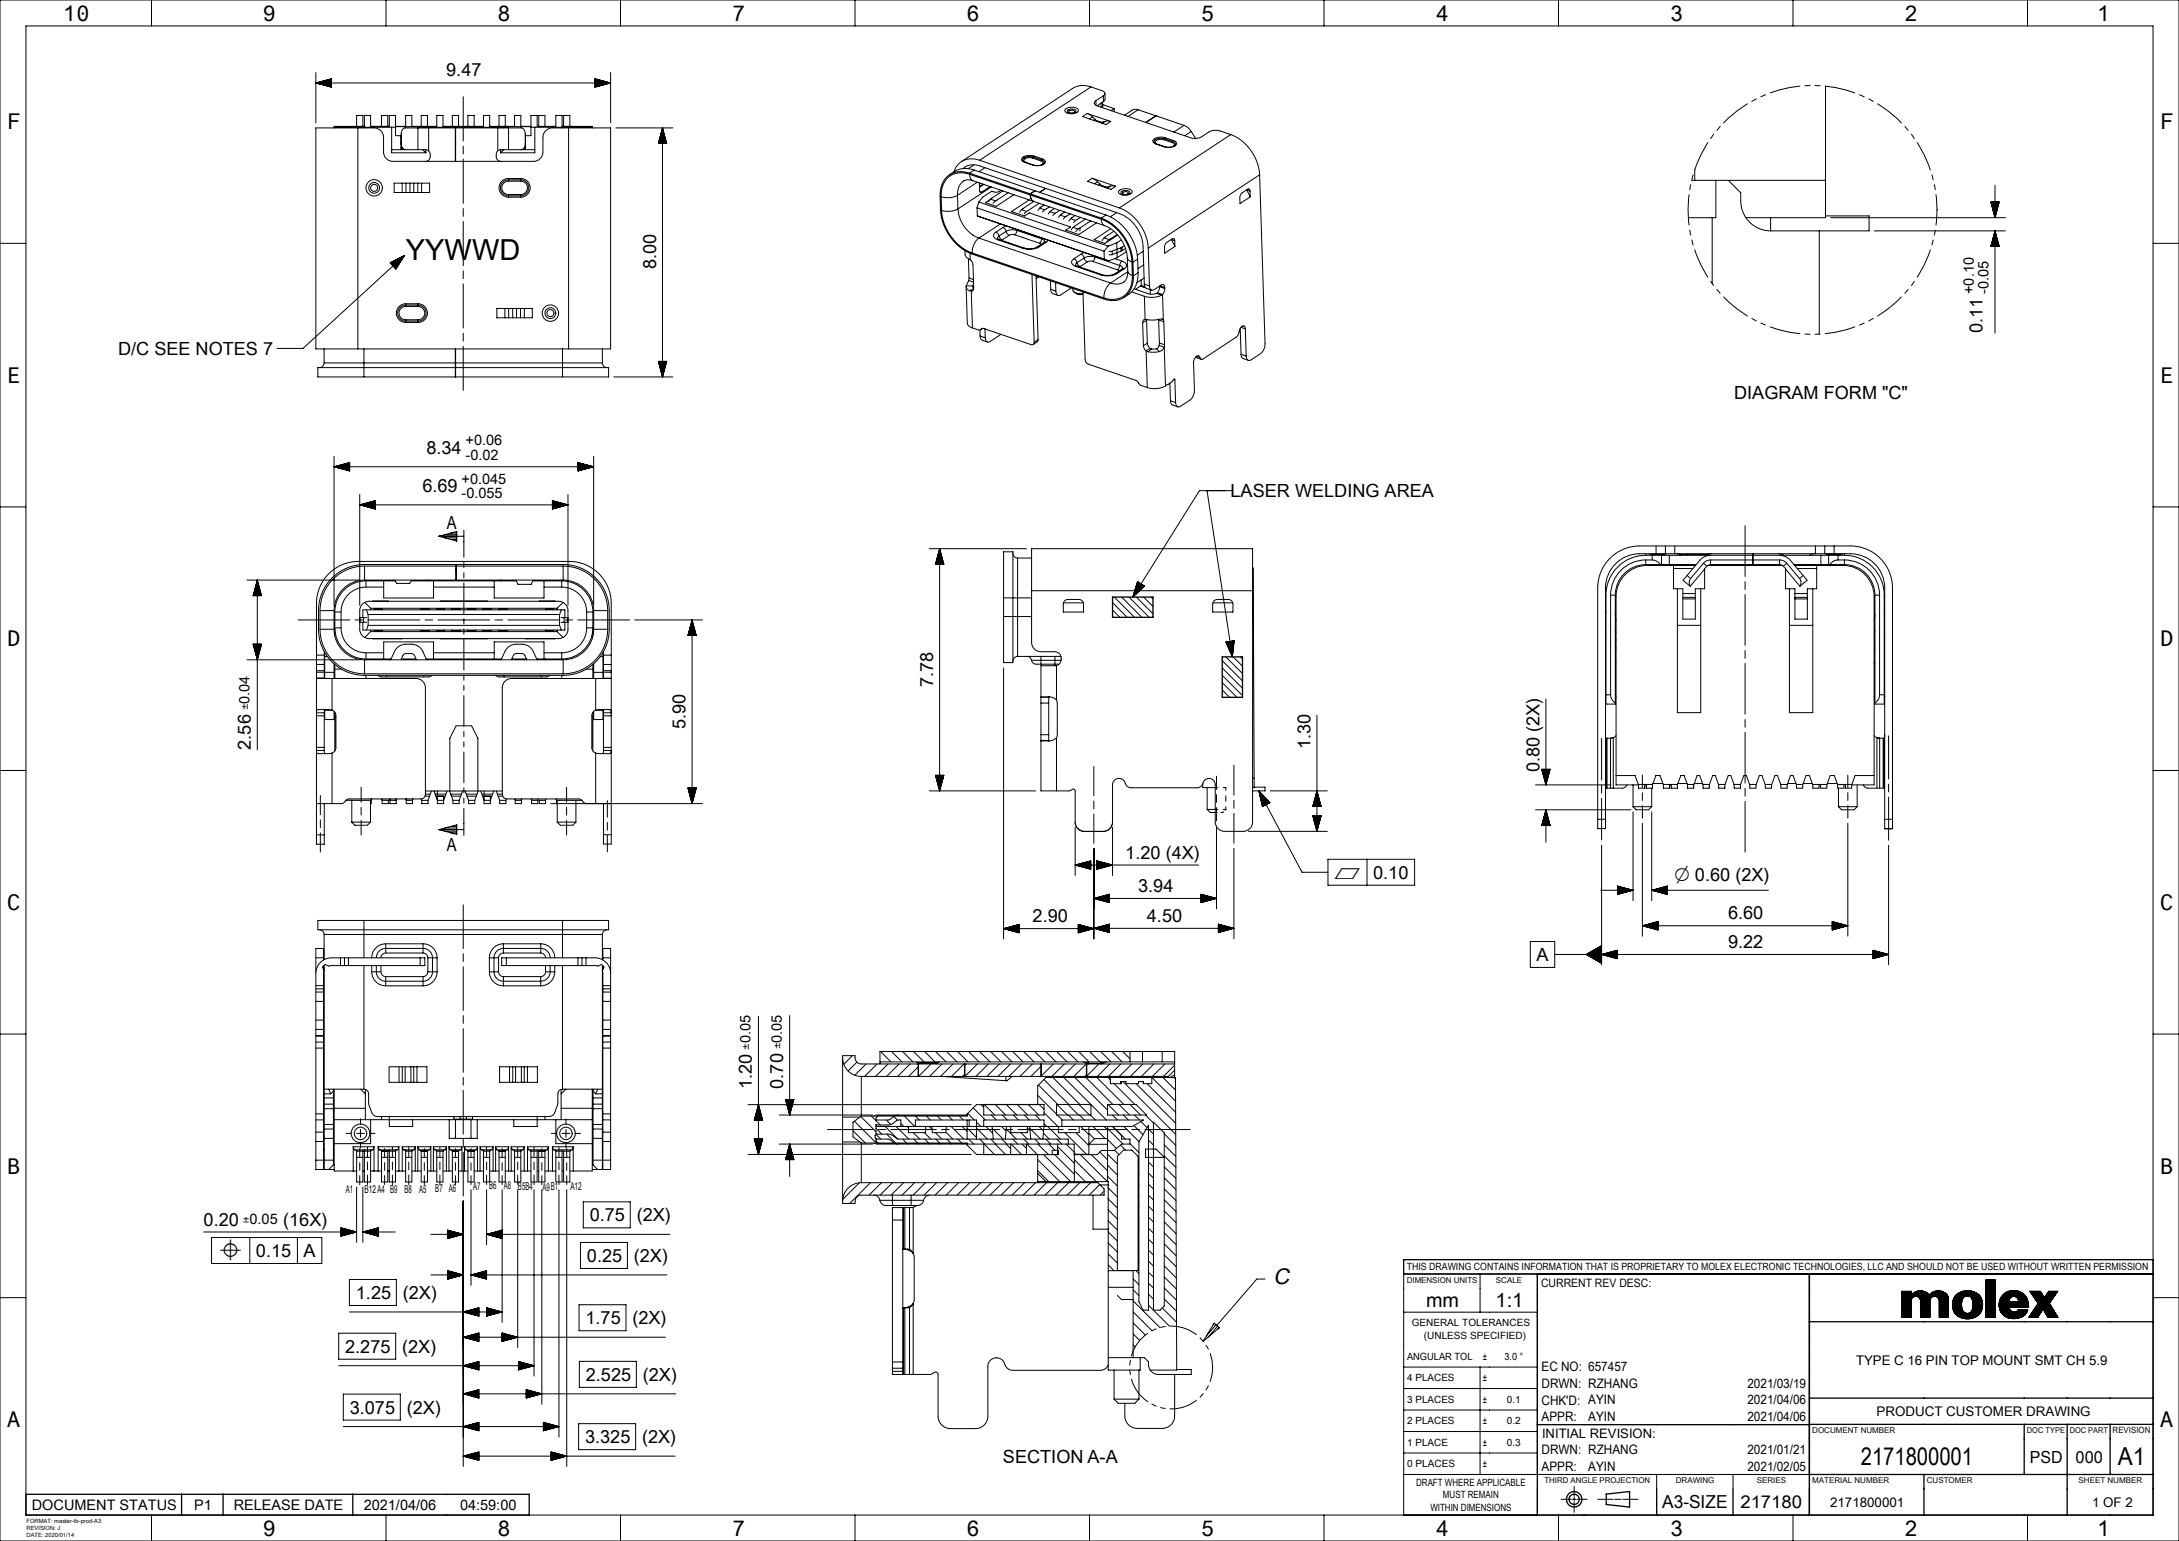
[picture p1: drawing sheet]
<svg xmlns="http://www.w3.org/2000/svg" width="420mm" height="297mm" viewBox="0 0 420 297" stroke-linecap="round" stroke-linejoin="round" font-family="sans-serif">
<defs><g id="words">
<text font-size="5.6" x="78.3" y="50">YYWWD</text>
<g font-size="4.8">
<text x="358.7" y="282.3">2171800001</text>
<text x="408.2" y="282.3">A1</text>
</g>
<g font-size="4.2">
<text x="12.2" y="4">10</text>
<text x="50.7" y="4">9</text>
<text x="95.9" y="4">8</text>
<text x="141.1" y="4">7</text>
<text x="186.3" y="4">6</text>
<text x="231.5" y="4">5</text>
<text x="276.7" y="4">4</text>
<text x="321.9" y="4">3</text>
<text x="367.1" y="4">2</text>
<text x="404.3" y="4">1</text>
<text x="1.4" y="25">F</text>
<text x="416.4" y="25">F</text>
<text x="1.4" y="73.8">E</text>
<text x="416.4" y="73.8">E</text>
<text x="1.4" y="124.6">D</text>
<text x="416.4" y="124.6">D</text>
<text x="1.4" y="175.4">C</text>
<text x="416.4" y="175.4">C</text>
<text x="1.4" y="226.2">B</text>
<text x="416.4" y="226.2">B</text>
<text x="245.4" y="247.4">C</text>
<text x="1.4" y="275.1">A</text>
<text x="416.4" y="275.1">A</text>
<text x="50.7" y="296">9</text>
<text x="95.9" y="296">8</text>
<text x="141.1" y="296">7</text>
<text x="186.3" y="296">6</text>
<text x="231.5" y="296">5</text>
<text x="276.7" y="296">4</text>
<text x="321.9" y="296">3</text>
<text x="367.1" y="296">2</text>
<text x="404.3" y="296">1</text>
</g>
<text font-size="4.1" x="42.4" y="242.3">⌖</text>
<g font-size="3.9">
<text x="274.9" y="252">mm</text>
<text x="288.3" y="252">1:1</text>
</g>
<text font-size="3.8" x="322.7" y="169.8">⌀ 0.60 (2X)</text>
<g font-size="3.5">
<text x="86" y="14.7">9.47</text>
<text x="126.4" y="51.9" transform="rotate(-90 126.4 51.9)">8.00</text>
<text x="382.1" y="64.2" transform="rotate(-90 382.1 64.2)">0.11</text>
<text x="22.8" y="68.4">D/C SEE NOTES 7</text>
<text x="334.3" y="77">DIAGRAM FORM &quot;C&quot;</text>
<text x="82.2" y="87.5">8.34</text>
<text x="81.4" y="94.9">6.69</text>
<text x="237.2" y="95.8">LASER WELDING AREA</text>
<text x="86.2" y="102">A</text>
<text x="179.9" y="132.4" transform="rotate(-90 179.9 132.4)">7.78</text>
<text x="132.1" y="140.5" transform="rotate(-90 132.1 140.5)">5.90</text>
<text x="48.3" y="144.5" transform="rotate(-90 48.3 144.5)">2.56</text>
<text x="252.6" y="144.4" transform="rotate(-90 252.6 144.4)">1.30</text>
<text x="296.7" y="148.9" transform="rotate(-90 296.7 148.9)">0.80 (2X)</text>
<text x="86.2" y="164">A</text>
<text x="216.9" y="165.5">1.20 (4X)</text>
<text x="219.4" y="171.9">3.94</text>
<text x="264.7" y="169.4">0.10</text>
<text x="199" y="177.7">2.90</text>
<text x="221.1" y="177.7">4.50</text>
<text x="333.1" y="177.2">6.60</text>
<text x="296.2" y="185.2">A</text>
<text x="333.1" y="182.7">9.22</text>
<text x="144.9" y="210" transform="rotate(-90 144.9 210)">1.20</text>
<text x="151" y="209.8" transform="rotate(-90 151 209.8)">0.70</text>
<text x="39.2" y="236.2">0.20</text>
<text x="54.6" y="236.2">(16X)</text>
<text x="113.7" y="235.4">0.75</text>
<text x="122.7" y="235.4">(2X)</text>
<text x="49.3" y="242.3">0.15</text>
<text x="58.5" y="242.3">A</text>
<text x="113.1" y="243.2">0.25</text>
<text x="122.2" y="243.2">(2X)</text>
<text x="68.6" y="250.4">1.25</text>
<text x="77.6" y="250.4">(2X)</text>
<text x="112.9" y="255.2">1.75</text>
<text x="121.9" y="255.2">(2X)</text>
<text x="66.5" y="260.7">2.275</text>
<text x="77.5" y="260.7">(2X)</text>
<text x="112.9" y="266.1">2.525</text>
<text x="123.9" y="266.1">(2X)</text>
<text x="67.4" y="272.5">3.075</text>
<text x="78.4" y="272.5">(2X)</text>
<text x="112.8" y="278.1">3.325</text>
<text x="123.8" y="278.1">(2X)</text>
<text x="193.3" y="282">SECTION A-A</text>
<text x="320.4" y="290.6">A3-SIZE</text>
</g>
<text font-size="3.4" x="335.5" y="290.6">217180</text>
<text font-size="3.3" x="257.2" y="169.4">⏥</text>
<g font-size="3.2">
<text x="391.3" y="281.9">PSD</text>
<text x="400.1" y="281.9">000</text>
</g>
<g font-size="2.8">
<text x="380.4" y="56.7" transform="rotate(-90 380.4 56.7)">+0.10</text>
<text x="383.3" y="56.7" transform="rotate(-90 383.3 56.7)">-0.05</text>
<text x="89.7" y="85.9">+0.06</text>
<text x="89.7" y="88.7">-0.02</text>
<text x="89" y="93.2">+0.045</text>
<text x="89" y="96.1">-0.055</text>
<text x="6.1" y="291">DOCUMENT STATUS</text>
<text x="37.4" y="291">P1</text>
<text x="45" y="291">RELEASE DATE</text>
<text x="70.1" y="291">2021/04/06</text>
<text x="88.7" y="291">04:59:00</text>
</g>
<g font-size="2.6">
<text x="357.8" y="263">TYPE C 16 PIN TOP MOUNT SMT CH 5.9</text>
<text x="361.7" y="272.9">PRODUCT CUSTOMER DRAWING</text>
<text x="352.8" y="290.4">2171800001</text>
<text x="403.3" y="290.4">1 OF 2</text>
</g>
<g font-size="2.5">
<text x="48.1" y="136.9" transform="rotate(-90 48.1 136.9)">±0.04</text>
<text x="144.7" y="202.4" transform="rotate(-90 144.7 202.4)">±0.05</text>
<text x="150.7" y="202.3" transform="rotate(-90 150.7 202.3)">±0.05</text>
<text x="46.8" y="235.9">±0.05</text>
<text x="297.1" y="264.3">EC NO: 657457</text>
<text x="297.1" y="267.5">DRWN: RZHANG</text>
<text x="336.8" y="267.5">2021/03/19</text>
<text x="297.1" y="270.7">CHK'D: AYIN</text>
<text x="297.1" y="273.9">APPR:</text>
<text x="306.1" y="273.9">AYIN</text>
<text x="336.8" y="270.7">2021/04/06</text>
<text x="336.8" y="273.9">2021/04/06</text>
<text x="297.1" y="280.3">DRWN: RZHANG</text>
<text x="297.2" y="277.1">INITIAL REVISION:</text>
<text x="336.8" y="280.3">2021/01/21</text>
<text x="297.1" y="283.5">APPR:</text>
<text x="306.1" y="283.5">AYIN</text>
<text x="336.8" y="283.5">2021/02/05</text>
</g>
<text font-size="2.2" x="297" y="248">CURRENT REV DESC:</text>
<g font-size="2.1">
<text x="66.7" y="230">A1</text>
<text x="70.3" y="230">B12A4 B9 B8 A5</text>
<text x="83.9" y="229.8">B7 A6</text>
<text x="91.2" y="229.4">A7</text>
<text x="94.3" y="229.2">B6 A8</text>
<text x="99.8" y="229.4">B5B4</text>
<text x="104.5" y="229.5">A9B1</text>
<text x="109.9" y="229.3">A12</text>
</g>
<g font-size="1.9">
<text x="271.2" y="244.9">THIS DRAWING CONTAINS INFORMATION THAT IS PROPRIETARY TO MOLEX ELECTRONIC TECHNOLOGIES, LLC AND SHOULD NOT BE USED WITHOUT WRITTEN PERMISSION</text>
<text x="272.1" y="255.6">GENERAL TOLERANCES</text>
<text x="271.2" y="262.1">ANGULAR TOL</text>
<text x="274.5" y="258">(UNLESS SPECIFIED)</text>
<text x="285.8" y="262.1">±</text>
<text x="290" y="262.1">3.0 °</text>
<text x="271.2" y="266.3">4 PLACES</text>
<text x="285.8" y="266.2">±</text>
<text x="271.2" y="270.4">3 PLACES</text>
<text x="271.2" y="274.5">2 PLACES</text>
<text x="285.8" y="270.4">±</text>
<text x="285.8" y="274.5">±</text>
<text x="290.5" y="270.4">0.1</text>
<text x="290.5" y="274.5">0.2</text>
<text x="271.2" y="278.7">1 PLACE</text>
<text x="285.8" y="278.7">±</text>
<text x="290.5" y="278.7">0.3</text>
<text x="271.3" y="282.8">0 PLACES</text>
<text x="273" y="286.3">DRAFT WHERE APPLICABLE</text>
<text x="285.8" y="282.8">±</text>
<text x="275.7" y="291.2">WITHIN DIMENSIONS</text>
<text x="278.1" y="288.8">MUST REMAIN</text>
</g>
<text font-size="1.7" x="407.2" y="276.2">REVISION</text>
<g font-size="1.5">
<text x="271.1" y="247.2">DIMENSION UNITS</text>
<text x="288.3" y="247.2">SCALE</text>
<text x="349.3" y="276.2">DOCUMENT NUMBER</text>
<text x="390.7" y="276.2">DOC TYPE</text>
<text x="399" y="276.2">DOC PART</text>
<text x="297.7" y="285.9">THIRD ANGLE PROJECTION</text>
<text x="323" y="285.9">DRAWING</text>
<text x="338.6" y="285.9">SERIES</text>
<text x="349.3" y="285.8">MATERIAL NUMBER</text>
<text x="371.4" y="285.9">CUSTOMER</text>
<text x="400.7" y="285.9">SHEET NUMBER</text>
</g>
<g font-size="1.1">
<text x="5.1" y="293.5">FORMAT: master-tb-prod-A3</text>
<text x="5.1" y="294.9">REVISION: J</text>
<text x="5.1" y="296.3">DATE: 2020/01/14</text>
</g>
</g></defs>
<g fill="none" stroke="#000" stroke-width=".19">
<path d="M0 0h420v297h-420zM5 5h410v287h-410zM29.2 0v5M60.9 14v9.7M60.9 16h56.8M60.9 16l3-.8v1.6zM61 16h2.9M61.2 16.1h2.7M61.2 15.9h2.7M61.4 16.1h2.5M61.4 15.9h2.5M61.5 16.2h2.4"/>
<path d="M61.5 15.8h2.4M61.7 16.2h2.2M61.7 15.8h2.2M61.9 16.3h2M61.9 15.7h2M62.1 16.3h1.8M62.1 15.7h1.8M62.3 16.4h1.6M62.3 15.6h1.6M62.5 16.4h1.4M62.5 15.6h1.4M62.7 16.5h1.2"/>
<path d="M62.7 15.5h1.2M62.9 16.5h1M62.9 15.5h1M63.1 16.6h.8M63.1 15.4h.8M63.2 16.6h.7M63.2 15.4h.7M63.4 16.7h.5M63.4 15.3h.5M63.6 16.7h.3M63.6 15.3h.3M63.8 16.8h.1"/>
<path d="M63.8 15.2h.1M74.4 0v5M89.3 18.7v8.5M114.7 16.8h.1M114.7 16.7h.2M114.7 16.7h.4M114.7 16.6h.6M114.7 16.6h.8M114.7 16.5h1M114.7 16.5h1.2M114.7 16.4h1.4M114.7 16.4h1.6"/>
<path d="M114.7 16.3h1.8M114.7 16.3h2M114.7 16.2h2.1M114.7 16.2h2.3M114.7 16.1h2.5M114.7 16.1h2.7M114.7 15.2h.1M114.7 15.3h.2M114.7 15.3h.4M114.7 15.4h.6M114.7 15.4h.8M114.7 15.5h1"/>
<path d="M114.7 15.5h1.2M114.7 15.6h1.4M114.7 15.6h1.6M114.7 15.7h1.8M114.7 15.7h2M114.7 15.8h2.1M114.7 15.8h2.3M114.7 15.9h2.5M114.7 15.9h2.7M114.7 16h2.9M114.7 15.2l3 .8-3 .8zM117.7 14v9.7"/>
<path d="M119.6 0v5M164.8 0v5M210 0v5M210.3 16.8l2.2 .7 .5 .5M210.3 16.8a3.9 3.9 0 0 0-3.5 .2l-21.5 14.2M210.3 16.8l-21.5 14.1M211.2 19.4a.53 .53 0 0 0-.2 .6 .53 .53 0 0 0 .5 .4l18 6.2a2.72 2.72 0 0 0 2.1-.2l1.4-1a2.72 2.72 0 0 1 2.1-.2l2.1 .7M211.2 19.4l.1 .9M212.2 19.9v.8M212.5 19.7v1M212.7 18.5l-1.5 .9M212.7 18.5v1.1"/>
<path d="M212.7 19.6l-1.3 .8M213 18l-.3 .5M213 18v1.2l-.3 .4M255.2 0v5M300.4 0v5M338.5 19.1l-.8 .4M340.3 18.3l-.9 .4M345.6 0v5M346.9 16.6l-1.9 .3-3.8 1M348.9 16.5h-1M349.9 16.5h.9M351.8 16.6l2 .3 3.7 1"/>
<path d="M351.9 16.6v25.4h-15.4M358.4 18.3l.9 .4M360.2 19.1l.9 .4M390.8 0v5M60.9 24.7h11.2a1.8 1.8 0 0 1 1.8 1.8v2.8a1.8 1.8 0 0 0 1.8 1.8h27.1a1.8 1.8 0 0 0 1.8-1.8v-2.8a1.8 1.8 0 0 1 1.8-1.8h11.3v42.5h-56.8zM64.4 24.5h6M68.7 24.4h-4.3v.3M68.7 24.4v-2.2h1.2v2.2M69 24.7v42.5M70.4 24.5v.2M73.5 24.4h-2.1v-2.2h-1.2v2.2h-1.5M73.5 24.4v-2.2h1.2v2.2"/>
<path d="M75.5 28.9h6.5a1.15 1.15 0 0 1 1 1.1 1.15 1.15 0 0 1-1 1.1M75.5 24.5v5h6.6M76 35.3h6.8v1.8h-6.8zM76.2 24.5h-5.8M77.3 26.2v2.7M77.3 28.7h.4M77.3 28.4h.2M77.3 27.7h.1M77.5 35.3v1.8M78.1 28.9l-.5-.4-.3-.8v-2.1l.2-.5 .4-.4h9.9v6.4M78.2 35.3v1.8M79 35.3v1.8"/>
<path d="M79.8 35.3v1.8M80.5 35.3v1.8M80.6 24.7v4.2M80.7 24.7v-.3h-4.5v1.8h1.1M80.7 24.5h.8M81.2 24.4h-1.8v-2.2h-1.2v2.2h-2v-2.2h-1.2v2.2h-1.5M81.2 24.4v-2.2h1.2v2.2M81.2 24.4h1.2M81.3 35.3v1.8M81.5 24.5v.2M81.5 28.9l.6 .6M81.5 24.5h.6"/>
<path d="M82.1 24.5v.2M82.1 28.9v.6M82.1 24.5h14.4M82.4 24.4h1.8v-2.2h1.2v2.2h1.8M82.6 24.7v4.4M87.2 24.4v-2.2h1.2v2.2M87.2 24.4h1.2M87.8 29.2v.1M87.8 29.2h.1M87.8 28h.1M88.4 24.4h1.8M89.3 28.2v1.5"/>
<path d="M89.3 30.7v8.5M90.2 24.4v-2.2h1.2v2.2M90.2 24.4h1.2M91.4 24.4h1.8v-2.2h1.2v2.2h1.8M95.9 24.7v4.4M96.2 24.4v-2.2h1.2v2.2M96.2 24.4h1.2M96.5 24.5v.2M96.5 28.9v.6M97.1 35l.9-.3h2.4a1.54 1.54 0 0 1 1.5 1.5 1.54 1.54 0 0 1-1.5 1.5h-2.4a1.54 1.54 0 0 1-1.5-1 1.54 1.54 0 0 1 .6-1.7zM97.1 28.9l-.6 .6M97.1 24.5v.2"/>
<path d="M97.1 24.5h-.6M97.1 24.5h.7M97.4 24.4h1.8v-2.2h1.2v2.2h1.9v-2.2h1.2v2.2h1.5M97.8 24.7v-.3h4.5v1.8h-1.1M98 34.4a1.8 1.8 0 0 0-1.8 1.8 1.8 1.8 0 0 0 1.8 1.8M98 34.9a1.28 1.28 0 0 0-1.3 1.3 1.28 1.28 0 0 0 1.3 1.3M98 38h2.4M98 37.5h2.4M98 34.4v.5M98 37.5v.5M98 34.9h2.4M98 34.4h2.4"/>
<path d="M98 24.7v4.2M100.4 34.4a1.8 1.8 0 0 1 1.8 1.8 1.8 1.8 0 0 1-1.8 1.8M100.4 34.9a1.28 1.28 0 0 1 1.3 1.3 1.28 1.28 0 0 1-1.3 1.3M100.4 34.4v.5M100.4 37.5v.5M100.5 28.9l.5-.4 .2-.8v-2.3l-.2-.5-.4-.2h-12.8v6.4M100.8 28.7h.5M101.1 28.4h.2M101.2 27.7h.1M101.3 26.2v2.7M102.3 24.5h5.9M103.1 28.9h-6.6a1.15 1.15 0 0 0-.9 1.1 1.15 1.15 0 0 0 .9 1.1"/>
<path d="M103.1 24.5v5h-6.6M103.8 24.4v-2.2h1.2v2.2M105 24.4h2.1v-2.2h1.2v2.2h1.5M108.2 24.5v.2M108.6 24.4v-2.2h1.2v2.2M109.6 24.7v42.5M109.8 24.4h4.4v.3M114.2 24.5h-6M118.7 24.7h11M126.9 27.6v.1M127 27.4v.3M127 27.2v.5"/>
<path d="M127.1 27v.7M127.1 26.8v.9M127.2 26.6v1.1M127.2 26.5v1.2M127.3 26.3v1.4M127.3 26.1v1.6M127.4 25.9v1.8M127.4 25.7v2M127.5 25.5v2.2M127.5 25.3v2.4M127.6 25.1v2.6M127.6 24.9v2.8"/>
<path d="M127.7 24.7v47.9M127.7 24.7l.8 3h-1.6zM127.7 24.7v3M127.8 24.9v2.8M127.8 25.1v2.6M127.9 25.3v2.4M127.9 25.5v2.2M128 25.7v2M128 25.9v1.8M128.1 26.1v1.6M128.1 26.3v1.4M128.2 26.5v1.2"/>
<path d="M128.2 26.6v1.1M128.3 26.8v.9M128.3 27v.7M128.4 27.2v.5M128.4 27.4v.3M128.5 27.6v.1M181.4 37.9l.1 2.6M183 33.7a4.5 4.5 0 0 0-1.8 4.2 13.6 13.6 0 0 0 .6 5.2 9.8 9.8 0 0 0 5.6 5.9l25.4 8.6a4.2 4.2 0 0 0 3.8-.3M183.9 33.1h.1M184.6 37.6a4.1 4.1 0 0 1-3.2 .3M184.6 37.6v2.7M185.3 31.2a3.6 3.6 0 0 0-1.4 1.9"/>
<path d="M185.6 32.5l.3-.2a3.1 3.1 0 0 1 3-.3l26.9 9.2a7.4 7.4 0 0 1 4.5 6.3l.3 7.3M186.9 33.4a4.3 4.3 0 0 0-3.9 .3M186.9 33.4l11.7 4M186.9 33.6a3.9 3.9 0 0 0-5.5 3.7v.6M186.9 33.6l.2 .8 .4 .4M186.9 33.6l25.4 8.7M187.5 34.8a2.07 2.07 0 0 0-2.9 2v.8M187.5 34.8l25.4 8.7M187.7 31.8l-1.1 .7M187.8 32.8a4.2 4.2 0 0 0-3.9 .3l-.9 .6M187.8 32.8l-.9 .6M187.8 32.8l25.4 8.6"/>
<path d="M188.4 35.1l-3.8 2.5M188.7 38.9l-.4 1.2M188.7 38.9l24.9 8.5M188.8 35.3v1.5a.25 .25 0 0 0 .1 .2 .25 .25 0 0 0 .3 0M188.8 30.9a3.9 3.9 0 0 0-3.5 .3M188.8 30.9l27 9.2M188.8 36.9l.4 .1M188.9 35.3h-.1M189.5 35.5l-.7 .4M189.6 35.6l-.8 .5M189.9 32.3l-1.2 .8M190.8 36l-1.6 1"/>
<path d="M190.9 38.4l-.3 .5M190.9 38.4l1 .3M191.1 36l-6.5 4.3M191.9 38.7l-.5 .5M192.9 36.7l-.8 .3-.9-.1-1.8 1.1-.7 .9M193.3 36.8l-2.4 1.6M194.3 37.1l-2.4 1.6M195.4 37.5l-3.4 2.3-2.1-.7 1-.7M197.5 31.3l1.6 .5M197.6 31.3h-.1M197.6 31.3l1.6 .5M198.4 38.5l-3.4 2.3 2.5 .8 .9-.6 7.9 2.7-.9 .6 2.5 .9 3.4-2.2"/>
<path d="M198.6 37.4v.2M198.6 37.6h.1M198.6 37.6l.1 .8 .4 .4M199.1 30.5a1.2 1.2 0 0 0-1.8 .5l.3 .2M199.1 30.5l1.5 .5M199.1 38.8h.1M199.2 38.8h.1M199.2 38.8l-.4-.4-.2-1 13.7 4.6M199.2 31.8h-.1M199.2 30.3a1.59 1.59 0 0 0-2.1 .5l.1 .3 .4 .2M199.2 30.3l-.1 .2M199.2 30.3l1.6 .5"/>
<path d="M199.2 38.8l-2.3 1.6M199.3 30.1a1.89 1.89 0 0 0-2.4 .6l.2 .4 .4 .2M199.3 30.1l-.1 .2M199.3 30.1l1.6 .5M199.5 36.8l-.9 .6M200.3 39.2l-2.4 1.6M200.6 31a.39 .39 0 0 1 .5 .3 .39 .39 0 0 1-.3 .5M200.8 30.8a.46 .46 0 0 1 .5 .4 .46 .46 0 0 1-.4 .5M200.8 30.8l-.2 .2M200.8 31.8l-.8 .1-.8-.1M200.9 31.7l-.1 .1M200.9 30.6a.57 .57 0 0 1 .6 .6 .57 .57 0 0 1-.6 .6l-.9 .1-.9-.1"/>
<path d="M200.9 30.6l-.1 .2M201.2 39.5l-.8 .6M201.5 36.3l-1.1 .8M201.6 36.3l-1.2 .8M202.3 39.9l-.9 .5M205.4 21.1a1.84 1.84 0 0 1 2.5 .1v.1a1.77 1.77 0 0 1-2.7 .1zM205.8 21.3a1.03 1.03 0 0 1 1.6 .2 1.08 1.08 0 0 1-1.7-.1zM206.1 21.4a.59 .59 0 0 1 .5-.2 .59 .59 0 0 1 .5 .4 .67 .67 0 0 1-1.1-.1zM209.6 21.9l1 .6M209.6 21.9l-.9 .6 4.5 1.5 .9-.6M209.6 21.9l4.5 1.5M210.5 34.4l1.1 .6"/>
<path d="M210.5 34.4l-.9 .6 4.5 1.5 1-.6M210.5 34.4l4.6 1.5M210.6 22.5l-.6 .4M210.6 22.5l.5 .5M211.1 23l.5 .3M211.1 23l-.3 .2M211.6 35l-.6 .4M211.6 35l.4 .5M211.6 23.3l-.1 .1M211.6 23.3l.5 .2M212 35.5l.6 .3M212 35.5l-.2 .2"/>
<path d="M212.1 23.5h.5M212.1 23.5l-.1 .1M212.5 20.2l2.3 .7M212.6 35.8l-.2 .1M212.6 35.8l.5 .2M212.6 23.5l-.3 .2M213.1 36h.5M213.1 36l-.2 .1M213.1 23.4h1M213.1 23.4l-.5 .1M213.1 23.4l-.6 .4M213.6 36l-.3 .2"/>
<path d="M214 35.9h1.1M214 35.9l-.6 .4M214 35.9l-.4 .1M214.8 20.9l-.6 .4M214.8 20.9v.6M215.7 36.8a1.84 1.84 0 0 1 2.5 .1v.1a1.77 1.77 0 0 1-2.6 .1zM216.1 37a1.03 1.03 0 0 1 1.7 .2 1.08 1.08 0 0 1-1.8-.1zM216.4 37.1a.59 .59 0 0 1 .6-.2 .59 .59 0 0 1 .5 .4 .68 .68 0 0 1-1.1-.1zM219.4 21.2l-.9-.1-1.7 1.1M219.4 21.2l-2 1.2M219.4 21.2l8.8 3M222.8 22.4l-2 1.2"/>
<path d="M222.8 27.7l1.6 .6M222.8 22.3l-1.9 1.3M222.9 27.7h-.1M222.9 27.7l1.6 .6M224.4 26.9a1.2 1.2 0 0 0-1.7 .5l.2 .3M224.4 26.9l1.6 .6M224.5 28.3h-.1M224.5 26.7a1.59 1.59 0 0 0-2.1 .6l.1 .2 .4 .2M224.5 26.7l-.1 .2M224.5 26.7l1.6 .6M224.6 26.6l-.1 .1M224.6 26.6a1.89 1.89 0 0 0-2.4 .6l.2 .3 .4 .2"/>
<path d="M224.6 26.6l1.6 .5M226 27.5a.38 .38 0 0 1 .4 .3 .38 .38 0 0 1-.2 .4M226.1 27.3a.46 .46 0 0 1 .5 .4 .46 .46 0 0 1-.4 .5M226.1 27.3l-.1 .2M226.2 28.2h-.1M226.2 28.2l-.9 .2-.8-.1M226.2 27.1a.57 .57 0 0 1 .6 .6 .57 .57 0 0 1-.6 .5l-.8 .2-1-.1M226.2 27.1l-.1 .2M228.2 24.2a2.8 2.8 0 0 1 1.4 1.1M228.2 24.2l-1.9 1.3M229.6 25.3l-1.2 .9M229.6 25.3l.9 1.4"/>
<path d="M237.2 25.9a9 9 0 0 1 5.6 7.8M237.2 25.9l-21.4 14.2M240.3 36.6h.1M240.3 36.6l.6 .2M240.3 36.6l.7 1.3M240.9 36.8a.31 .31 0 0 0-.1-.3 .31 .31 0 0 0-.3 0l-1.3 .9-.2 .6v1.2l2-1.3M240.9 36.8l.1 1.1M242.8 33.7l1 32.7-.2 .9-.5 .7-2 1.4-.5 .1M242.8 33.7l-21.5 14.1M325.6 37.5a21.3 21.3 0 0 0 0 5.9M325.9 35.6l-.2 1M326.1 34.8h25.8"/>
<path d="M326.3 33.7l-.2 .9M326.7 32.7v2.1M329.2 27.5a21.6 21.6 0 0 0-2.5 5.3M330.3 25.9l-.6 .8M330.7 34.8v7.2h-5.3M331.6 24.4l-.7 .7M333.1 34.8l2.4 2.4a7 7 0 0 0 1 4.8M336.8 20a22.4 22.4 0 0 0-4.6 3.7M361.9 20a22.3 22.3 0 0 1 4.6 3.7M367.2 24.4l.6 .7M368.4 25.9l.6 .8M369.5 27.5a21.4 21.4 0 0 1 2.6 5.3"/>
<path d="M372.4 33.7l.2 .9M372.8 35.6l.2 1M373.2 37.5a21 21 0 0 1 0 5.9M383.7 39h1.6l-.8 3zM383.7 39h.1M383.8 39v.2M383.9 39v.4M383.9 39v.6M383.9 39v.8M384 39v1M384.1 39v1.2M384.1 39v1.3"/>
<path d="M384.2 39v1.5M384.2 39v1.7M384.3 39v1.9M384.3 39v2.1M384.4 39v2.3M384.4 39v2.5M384.5 39v2.7M384.5 35.7v6.3M384.6 39v2.9M384.6 39v2.7M384.7 39v2.5M384.7 39v2.3"/>
<path d="M384.8 39v2.1M384.8 39v1.9M384.9 39v1.7M384.9 39v1.5M385 39v1.3M385 39v1.2M385.1 39v1M385.1 39v.8M385.2 39v.6M385.2 39v.4M385.3 39v.2M385.3 39h.1"/>
<path d="M0 46.9h5M75.3 50.6l-.1 .1M75.5 50.5l-.2 .2M75.6 50.4l-.3 .3M75.8 50.4l-.5 .4M76 50.3l-.6 .5M76.1 50.2l-.7 .7M76.3 50.1l-.9 .8M76.3 51.8h.1M76.4 51.6l-.1 .2M76.5 50l-1 .9M76.6 51.5l-.4 .3"/>
<path d="M76.7 51.3l-.5 .4M76.7 49.9l-1.2 1.1M76.8 49.8l-1.3 1.2M76.9 51l-.7 .7 .6-.6M76.9 59.4l.8-.5 2.9-.1a1.54 1.54 0 0 1 1.5 1.5 1.54 1.54 0 0 1-1.5 1.6h-2.4a1.54 1.54 0 0 1-1.4-.9 1.54 1.54 0 0 1 .1-1.6zM77 50.8l-.9 .8M77 49.7l-1.4 1.3M77.1 50.6l-1 1M77.2 50.5l-1.2 1M77.2 49.6l-1.6 1.5M77.3 50.3l-1.3 1.2M77.4 49.5l-1.8 1.6"/>
<path d="M77.4 50.1l-1.4 1.4M77.5 50l-1.6 1.4M77.6 49.8l-1.7 1.6M77.7 49.6l-1.8 1.7M77.7 49.4l-2 1.8 1.8-1.8M77.8 49.5l-2 1.8M77.9 49.3l-2.1 2M78 49.2l-19.6 17.9h-5M78 49.2l-2.8 1.5M78 49.2l-1.7 2.6-1.1-1.1M78.2 58.5a1.8 1.8 0 0 0-1.8 1.8 1.8 1.8 0 0 0 1.8 1.8M78.2 59.1a1.28 1.28 0 0 0-1.3 1.2 1.28 1.28 0 0 0 1.3 1.3"/>
<path d="M78.2 58.5v.6M78.2 59.1h2.4M78.2 58.5h2.4M80.6 58.5a1.8 1.8 0 0 1 1.8 1.8 1.8 1.8 0 0 1-1.8 1.8M80.6 59.1a1.28 1.28 0 0 1 1.3 1.2 1.28 1.28 0 0 1-1.3 1.3M80.6 58.5v.6M89.3 40.2v1.5M89.3 42.7v8.5M89.3 52.2v1.5M89.3 54.7v8.5M95.8 59.4h6.8v1.8h-6.8zM97.3 59.4v1.8"/>
<path d="M98 59.4v1.8M98.8 59.4v1.8M99.6 59.4v1.8M100.3 59.4v1.8M101.1 59.4v1.8M181.5 40.5a9.5 9.5 0 0 0 5.9 8.3M184.6 40.3a6.5 6.5 0 0 0 4.1 5.6M184.6 40.3a4.1 4.1 0 0 1-3.1 .2M186 48.3l.1 1 .6 .5M186.2 55.3l.3 7 .2 .5 .7 .4M186.2 55.3l.2 .4 .5 .3M186.3 55.1l-.1 .2"/>
<path d="M186.3 55.1h1.2M186.7 49.8l.1 3.8M186.7 49.8l.3 .3M186.7 54.1l-.4 1M186.7 54.1l.9 .3M186.8 53.6l-.1 .5M186.8 53.6l.8 .3M187 48.8v1.3M187 50.1h.1M187.1 50.1l.4 .8 .2 4.6-.2 .4-.3 .2 .2 7.1M187.4 48.8l25.4 8.6M187.5 55.1l.2 .4"/>
<path d="M187.6 55.9l-.4 .2-.3-.1M187.7 54.6l-.2 .5M187.7 55.6l-.8 .4M188.3 40.1l.1 1.5M188.3 40.1l24.5 8.3M188.4 41.6l25.3 8.7M188.4 41.6l24.4 8.3M188.7 45.9a3.6 3.6 0 0 0-1.3 2.9M188.7 45.9l25.4 8.6M192 44.7l.3 .3 .3 .5M192 44.7a.73 .73 0 0 0-.5 .8 .73 .73 0 0 0 .7 .6l.2 .1M192.4 46.2l4.8 1.7"/>
<path d="M192.6 45.5l-.3 .5 .3 .2M192.6 45.5l.2 .5 .4 .2M192.6 46.2h-.2M192.6 46.2l4.8 1.6M192.8 43.2l-4.1 2.7M193.2 46.2l-.1 .1M193.3 43.8l.4 .3 .2 .5M193.3 43.8l-1.3 .9M193.9 44.6l.2 .5 .4 .2M193.9 44.6l-1.3 .9M194 43.6l-.7 .2M194.5 45.3l-1.3 .9"/>
<path d="M195.6 45.2h-.6l-.5 .1M195.6 45.2l4.8 1.7M196 44.4a2.7 2.7 0 0 0-2.1 .2M196 44.4l-.1 .5-.3 .3M196 44.4l4.8 1.6M196 44.3v.1M196.9 40.4l-.4 .5M196.9 40.4l1 .4M197.4 47.8l-.2 .1M197.9 40.8l-.5 .4M198.9 52.9l.4 13.1M199.7 53.2l.4 12.3"/>
<path d="M199.9 47.6a3.3 3.3 0 0 1-2.5 .2M200.2 53.4l-.5 .3M200.3 47.6a3.8 3.8 0 0 1-3.1 .3M200.3 47.6h-.4M200.4 46.9l.2 .2M200.4 40.1l-.3 .5M200.4 40.1l1 .3M200.8 46l-.2 .5-.2 .4M200.8 46l.5 .4 .1 .2-.2 .1M200.8 45.9v.1M201.2 46.7l-1.3 .9M201.4 40.4l-.5 .5"/>
<path d="M201.6 46.7h-.4M201.6 46.7l-1.3 .9M202 46.3l-.4 .4M202.4 40.8l-.4 .4M202.4 40.8l.9 .3M202.5 54.1v1.7M202.5 55.8l.3 .7 1.1 .4M202.5 55.8l1 .3M203.2 40.2l-.8 .6M203.3 41.1l-.4 .4M203.5 54.5v1.6M203.5 56.1l.1 .6 .3 .2"/>
<path d="M204.3 40.5l-1 .6M204.4 41.5l-.4 .4M204.4 41.5l.9 .3M205.2 40.9l-.8 .6M205.3 41.8l-.4 .4M206.3 41.2l-1 .6M206.4 42.1l-.4 .5M206.4 42.1l.9 .4M206.5 55.5l-2.1 1.4h-.5M206.8 55.6v.4l.3 .3M206.8 43.8l-.3 .5M206.8 43.8l1 .3"/>
<path d="M207 49.9l.4 .3 .2 .4M207 49.9a.73 .73 0 0 0-.4 .8 .73 .73 0 0 0 .6 .6l.2 .1M207.1 56.3l.7 .3 1-.1M207.1 56.3l.7 .4h1M207.2 41.5l-.8 .6M207.3 42.5l-.4 .4M207.4 51.4l4.8 1.6M207.6 50.6l-.3 .5 .4 .2M207.6 50.6l.2 .5 .4 .3M207.7 51.3l-.3 .1M207.7 51.3l4.8 1.6M207.8 44.1l-.4 .5"/>
<path d="M208.1 44l.1 .5M208.1 44l-.3 .1M208.2 51.4l-.1 .1M208.2 41.9l-.9 .6M208.4 49l.3 .3 .3 .4M208.4 49l-1.4 .9M208.7 56.3l.5 13a1 1 0 0 0 .6 .9l9.1 3.1 1 .9 1.2 .5M209 49.7l.2 .5 .4 .3M209 49.7l-1.4 .9M209 48.7l-.6 .3M209.2 42.2l-2.4 1.6M209.6 50.5l-1.4 .9"/>
<path d="M210.2 42.6l-2.1 1.4M210.6 50.4l-.5-.1-.5 .2M210.6 50.4l4.8 1.6M211.1 49.5a2.7 2.7 0 0 0-2.1 .2M211.1 49.5l-.2 .5-.3 .4M211.1 49.5l4.7 1.7M211.1 49.4v.1M212.3 42a9.9 9.9 0 0 1 6.1 8.5M212.3 42.3a9.5 9.5 0 0 1 5.9 8.2M212.3 42.3l.2 .8 .4 .4M212.5 52.9l-.3 .1M212.8 48.4v1.5"/>
<path d="M212.8 45.9l-.3 .5M212.8 45.9l1 .3M212.8 49.9l.9 .4M212.9 43.5a7.3 7.3 0 0 1 4.4 6.1M213.2 41.4a9.9 9.9 0 0 1 6.1 8.5M213.2 41.4l-.9 .6M213.6 47.4l-.8 1M213.8 46.2l-.5 .5M214.1 54.5a3.6 3.6 0 0 0-1.3 2.9M214.1 44.1l-3.2 2.1 2.1 .7 2.4-1.6M214.4 48.4h-.6M214.4 48.4v.7"/>
<path d="M214.4 49.1h-.6M214.7 44.6l-1.9 1.3M214.9 49.8l1.4 .5M214.9 52.7a3.3 3.3 0 0 1-2.4 .2M215.2 41l-1.2 .8M215.3 46.8v2.9M215.3 46.8l-1.7 .6M215.3 52.7a3.8 3.8 0 0 1-3.1 .3M215.3 52.7h-.4M215.3 45.2l-1.5 1M215.3 49.7l-1.6 .6M215.4 52l.3 .2"/>
<path d="M215.8 40.1a9 9 0 0 1 5.5 7.7M215.8 51.2l.5 .3 .1 .2-.1 .1M215.8 51.2l-.1 .5-.3 .3M216.1 47.8v.6M216.1 47.8l-1.7 .6M216.1 48.4l-1.7 .7M216.1 46.2l-.8 .6M216.3 50.3l-.3 .4-.2 .5M216.3 50.3a.8 .8 0 0 1 .7 1.2l-.3 .3M216.3 47.7l-.2 .1M216.3 47.7v.6M216.3 48.3l-.2 .1"/>
<path d="M216.3 51.8l-1.4 .9M216.7 51.8h-.4M216.7 51.8l-1.4 .9M216.7 47.4l-.4 .3M216.9 47.9l-.6 .4M217.1 48.4v.1l-1.8 1.2M217.3 49.6l.2 .5 .7 .4M217.3 49.6l.1 2.7M217.4 52.4l-3.3 2.1M217.4 52.3l-.1 .8a1.95 1.95 0 0 1-2.5 1.6l-.7-.2M217.4 52.3l.2 .4 .7 .4M218.1 56.3l2.5 .8"/>
<path d="M218.2 50.5l.1 2.6M218.3 53.1a4 4 0 0 1-3.4 4.6h-1l-1.1-.3M218.4 50.5l.1 2.7M218.5 53.2a4.5 4.5 0 0 1-1.9 4.1M218.6 55.7l2.9 1h.8l.6-.2M219.3 49.9l.1 2.7M219.3 49.9l-.9 .6M219.4 52.6a4.7 4.7 0 0 1-2.8 4.7M219.4 52.6l-.9 .6M219.8 55.1l.9 .3M219.9 55.1l.6 .2M219.9 54l.1 1"/>
<path d="M220 55l.7 .3M220 55l-1.1 .8M220.4 48.4l-1.2 .8M220.4 55.2l.1 .1M220.4 51.1l-1.1 .7M220.5 55.3l.2 .1M220.5 53.6l-1.4 .9M220.5 55.2v.1M220.6 54.8l.3 .7 1.1 .4M220.6 54.8l1 .3M220.6 57.1l.1 4.4M220.7 55.4h.1"/>
<path d="M221.3 47.8l.3 7.3M221.6 55.1l.1 .5 .3 .3M221.7 55.8v.9M222.9 56.5l1 .4M223.1 56.4l-.2 .1M223.1 56.4l1 .4M223.5 55.2v.1M223.5 55.3l-.1 .6-.3 .5M223.5 55.3l1 .3M223.6 55.1l.9 .3M223.9 56.9a4.7 4.7 0 0 1-3.3 .2M224.1 56.8l-.2 .1"/>
<path d="M224.1 56.8l.1 4.8M224.5 55.4a.41 .41 0 0 0-.1-.5 .41 .41 0 0 0-.5 0l-1.5 1h-.4M224.5 55.4v.2M224.5 55.6l-.1 .6-.3 .6M225.8 46.1v.1M225.8 46.2l.6 .2M225.8 46.2l.7 1.3M226.4 46.4a.31 .31 0 0 0-.1-.4 .31 .31 0 0 0-.3 0l-1.4 1-.1 .5v1.3l2-1.3M226.4 46.4l.1 1.1M325.7 44.4l.2 .9M326.1 46.3l.2 .9M326.7 48.1a21.6 21.6 0 0 0 2.5 5.3"/>
<path d="M329.7 54.2l.6 .8M330 42v12.7M330.9 55.8l.7 .7M332.2 57.2a22.4 22.4 0 0 0 4.6 3.7M336.5 42a5.8 5.8 0 0 0 4.8 2.5M341.3 42v2.5M350.7 44.5v19.9M351.9 41.6h8.4v2.9h-19M352.9 42h33.6M361.3 44.5h25.2M366.5 57.2a22.3 22.3 0 0 1-4.6 3.7M367.8 55.8l-.6 .7"/>
<path d="M369 54.2l-.6 .8M372.1 48.1a21.4 21.4 0 0 1-2.6 5.3M372.6 46.3l-.2 .9M373 44.4l-.2 .9M383.7 47.4v.1M383.8 47.2v.3M383.9 47.1v.4M383.9 46.9v.6M383.9 46.7v.8M384 46.5v1M384.1 46.3v1.2M384.1 46.1v1.4"/>
<path d="M384.2 45.9v1.6M384.2 45.7v1.8M384.3 45.5v2M384.3 45.3v2.2M384.4 45.2v2.3M384.4 45v2.5M384.5 44.8v2.7M384.5 44.5v19.7M384.5 44.5l.8 3h-1.6zM384.6 44.6v2.9M384.6 44.8v2.7M384.7 45v2.5"/>
<path d="M384.7 45.2v2.3M384.8 45.3v2.2M384.8 45.5v2M384.9 45.7v1.8M384.9 45.9v1.6M385 46.1v1.4M385 46.3v1.2M385.1 46.5v1M385.1 46.7v.8M385.2 46.9v.6M385.2 47.1v.4M385.3 47.2v.3"/>
<path d="M385.3 47.4v.1M415 46.9h5M62.5 69.9a.9 .9 0 0 1-.9 .9M62.5 67.2v2.7M62.5 69.9h53.6M70.1 67.2v5.4M78.2 61.6v.5M78.2 62.1h2.4M78.2 61.6h2.4M80.6 61.6v.5M87.8 70.8h-26.5v1.8h56v-1.8h-29.5M87.8 71.1h.1"/>
<path d="M87.8 67.5h.1M87.8 67.2v5.4M89.3 66.7v8.5M89.3 64.2v1.5M108.4 67.2v5.4M116.1 69.9a.9 .9 0 0 0 .9 .9M116.1 67.2v2.7M118.3 72.6h11.4M126.9 69.6h1.6l-.8 3zM126.9 69.6v.1M127 69.6v.3M127 69.6v.5"/>
<path d="M127.1 69.6v.7M127.1 69.6v.9M127.2 69.6v1.1M127.2 69.6v1.2M127.3 69.6v1.4M127.3 69.6v1.6M127.4 69.6v1.8M127.4 69.6v2M127.5 69.6v2.2M127.5 69.6v2.4M127.6 69.6v2.6M127.6 69.6v2.8"/>
<path d="M127.7 69.6v3M127.8 69.6v2.8M127.8 69.6v2.6M127.9 69.6v2.4M127.9 69.6v2.2M128 69.6v2M128 69.6v1.8M128.1 69.6v1.6M128.1 69.6v1.4M128.2 69.6v1.2M128.2 69.6v1.1M128.3 69.6v.9"/>
<path d="M128.3 69.6v.7M128.4 69.6v.5M128.4 69.6v.3M128.5 69.6v.1M187.4 63.2l1.3 .4h.3M188.9 63.6v1.2M188.9 64.8l.3 .7 1.1 .4M188.9 64.8l1 .3M189.1 63.5l.5-.2 9.2 3.1h.3M189.1 63.5l-.1 .1M189.3 63.3l-.2 .2M189.4 63.3l-.4 .3"/>
<path d="M189.9 63.4v1.7M189.9 65.1l.1 .5 .3 .3M192.9 64.4l-2.1 1.5h-.5M199.3 66l-.2 .4M200.1 65.5l-.2 .4-.8 .5M200.1 65.5l-.8 .5M220.2 62.2l.2 4.4M220.4 66.6l.1 .6 .4 .4M220.7 61.6h.1M220.7 61.6l-.4 .2-.1 .4M220.7 61.6a8.5 8.5 0 0 0 3.3-.1l.2 .1M220.9 67.6l.4 .2"/>
<path d="M220.9 67.6l.2 7.1M221 61.7l.1 4.4M221 61.7l-.8 .5M221 61.6v.1M221.1 66.1l.2 .6 .4 .4M221.1 66.1l-.7 .5M221.7 67.2l-.8 .4M221.7 67.2h.1M221.7 67.2l.3 .1M222 67.3l-.7 .5M222.9 67.2l-.9 .1M222.9 67.2l.6 .6"/>
<path d="M223.3 61.5v.2M223.3 61.7l1 .3M223.3 61.7l.2 4.4M223.4 66.6l-.2 .4-.3 .2M223.4 66.6l1 .3M223.5 67.8l-1.1 .1-1.1-.1M223.5 66.1l-.1 .5M223.5 66.1l1 .3M223.8 61.5l.4 .1M224.2 61.6l.1 .4M224.3 62l.2 4.4M224.4 66.9a1.34 1.34 0 0 1-.9 .9"/>
<path d="M224.4 66.9l.2 7.5M224.5 66.4l-.1 .5M224.6 74.4a4.5 4.5 0 0 1-3.5 .3M225.1 74.1h.1M225.5 73.8l.1 3.4M225.6 77.2l.3 .8 1.1 .4M225.6 77.2l1 .4M226.2 73.1l.3 .1M226.5 73.2l-.2-.1-.4 .5-1.3 .8M226.5 73.2l.1 4.4M226.6 77.6l.1 .5 .3 .3M230.4 68.9l1.1 .4"/>
<path d="M230.6 68.7l.7 .2M230.6 68.7a.38 .38 0 0 1 .4-.1 .38 .38 0 0 1 .3 .3M230.6 68.7l-.3 .3-.2 .8 .1 5.4-.1 .8-.6 1-2 1.3-.5 .1M231.3 68.9l.2 .4M239.1 63.3l.1 5M239.2 63.1l.8 .3M239.2 68.3l.3 .7 1.1 .5M239.2 68.3l1 .3M240 63.4a.47 .47 0 0 0-.3-.6 .47 .47 0 0 0-.6 .4l-.4 1.2-.3 .5-6.5 4.3-.4 .1M240 63.4l.2 5.2M240.2 68.6l.1 .6 .3 .3M337.7 61.4l.8 .5"/>
<path d="M339.4 62.3l.9 .4M341.2 63l3.8 1 1.9 .3M347.9 64.4h1M350.8 64.4h-.9M357.5 63l-3.7 1-2 .3M359.3 62.3l-.9 .4M361.1 61.4l-.9 .5M0 97.7h5M64.4 90l3-.8v1.6zM64.4 88v28.7M64.4 90h50M64.5 89.9h2.9"/>
<path d="M64.7 90h2.7M64.7 89.9h2.7M64.9 90.1h2.5M64.9 89.8h2.5M65.1 90.1h2.3M65.1 89.8h2.3M65.2 90.2h2.2M65.2 89.7h2.2M65.4 90.2h2M65.4 89.7h2M65.6 90.3h1.8M65.6 89.6h1.8"/>
<path d="M65.8 90.3h1.6M65.8 89.6h1.6M66 90.4h1.4M66 89.5h1.4M66.2 90.4h1.2M66.2 89.5h1.2M66.4 90.5h1M66.4 89.4h1M66.6 90.5h.8M66.6 89.4h.8M66.8 90.6h.6M66.8 89.3h.6"/>
<path d="M66.9 90.6h.5M66.9 89.3h.5M67.1 90.7h.3M67.1 89.2h.3M67.3 90.7h.1M67.3 89.2h.1M69.3 95.3v21.4M69.3 97.3h40.2M69.3 97.3l3 .8M69.4 97.3h2.9M69.6 97.4h2.7M69.6 97.2h2.7"/>
<path d="M69.8 97.4h2.5M69.8 97.2h2.5M70 97.5h2.3M70 97.1h2.3M70.2 97.5h2.1M70.2 97.1h2.1M70.4 97.6h1.9M70.4 97h1.9M70.6 97.6h1.7M70.6 97h1.7M70.8 97.7h1.5M70.8 96.9h1.5"/>
<path d="M71 97.7h1.3M71 96.9h1.3M71.1 97.8h1.2M71.1 96.8h1.2M71.3 97.8h1M71.3 96.8h1M71.5 97.9h.8M71.5 96.7h.8M71.7 97.9h.6M71.7 96.7h.6M71.9 98h.4M71.9 96.6h.4"/>
<path d="M72.1 98h.2M72.1 96.6h.2M72.3 98.1h.1M72.3 96.5h.1M72.3 96.5v1.6M72.3 96.5l-3 .8M106.5 96.5v1.6M106.5 98.1h.1M106.5 98h.2M106.5 98h.4M106.5 97.9h.6M106.5 97.9h.8"/>
<path d="M106.5 97.8h1M106.5 97.8h1.2M106.5 97.7h1.4M106.5 97.7h1.6M106.5 97.6h1.7M106.5 97.6h1.9M106.5 97.5h2.1M106.5 97.5h2.3M106.5 97.4h2.5M106.5 97.4h2.7M106.5 97.3h2.9M106.5 96.5h.1"/>
<path d="M106.5 96.6h.2M106.5 96.6h.4M106.5 96.7h.6M106.5 96.7h.8M106.5 96.8h1M106.5 96.8h1.2M106.5 96.9h1.4M106.5 96.9h1.6M106.5 97h1.7M106.5 97h1.9M106.5 97.1h2.1M106.5 97.1h2.3"/>
<path d="M106.5 97.2h2.5M106.5 97.2h2.7M106.5 96.5l3 .8M109.5 95.3v21.4M109.5 97.3l-3 .8M111.4 89.2l3 .8-3 .8zM111.4 90.7h.1M111.4 90.7h.3M111.4 90.6h.5M111.4 90.6h.7M111.4 90.5h.8M111.4 90.5h1"/>
<path d="M111.4 90.4h1.2M111.4 90.4h1.4M111.4 90.3h1.6M111.4 90.3h1.8M111.4 90.2h2M111.4 90.2h2.2M111.4 90.1h2.4M111.4 90.1h2.6M111.4 90h2.7M111.4 89.2h.1M111.4 89.2h.3M111.4 89.3h.5"/>
<path d="M111.4 89.3h.7M111.4 89.4h.8M111.4 89.4h1M111.4 89.5h1.2M111.4 89.5h1.4M111.4 89.6h1.6M111.4 89.6h1.8M111.4 89.7h2M111.4 89.7h2.2M111.4 89.8h2.4M111.4 89.8h2.6M111.4 89.9h2.7"/>
<path d="M111.4 89.9h2.9M114.4 88v28.7M232.7 94.6l4.8 32M237.7 94.6h-6.5l-12.9 20.5M415 97.7h5M47.6 111.8h21.7M48.8 114.8h1.6M48.8 114.7v.1M48.9 114.6v.2M48.9 114.4v.4M49 114.2v.6M49 114v.8"/>
<path d="M49.1 113.8v1M49.1 113.6v1.2M49.2 113.4v1.4M49.2 113.2v1.6M49.3 113v1.8M49.3 112.8v2M49.4 112.7v2.1M49.4 112.5v2.3M49.5 112.3v2.5M49.5 112.1v2.7M49.6 111.8v32.7M49.6 111.8l-.8 3"/>
<path d="M49.6 111.8l.8 3M49.6 111.9v2.9M49.7 112.1v2.7M49.7 112.3v2.5M49.8 112.5v2.3M49.8 112.7v2.1M49.9 112.8v2M49.9 113v1.8M50 113.2v1.6M50 113.4v1.4M50.1 113.6v1.2M50.1 113.8v1"/>
<path d="M50.2 114v.8M50.2 114.2v.6M50.3 114.4v.4M50.3 114.6v.2M50.4 114.7v.1M57.5 119.5h9.9M61.7 117.7h2.7M61.7 117.7v3.6M64.4 117.7v3.6M64.5 118h1.2M64.5 118v4.6M65.7 118v3"/>
<path d="M68.4 119.5h1.5M69.3 119.9h1.4M69.3 119h1.4M69.4 119v.9M69.9 116.4l.8-.5h.4h36.6a1.8 1.8 0 0 1 1.8 1.8v3.6a1.8 1.8 0 0 1-1.8 1.8h-36.6a1.8 1.8 0 0 1-1.8-1.8v-3.6l.1-.5zM69.9 119.9v1.5h39v-1.5M69.9 119v-1.5h39v1.5M70.1 119v.9M70.3 111.8h17.6v-3h-17.6a8.9 8.9 0 0 0-8.9 8.9 14.3 14.3 0 0 0 .7 7 8.9 8.9 0 0 0 8.2 5.5h38.2a8.9 8.9 0 0 0 8.9-8.9 14.3 14.3 0 0 0-.7-7.1 8.9 8.9 0 0 0-8.2-5.4h-20.6v3h20.6M70.3 109.1a8.6 8.6 0 0 0-8.6 8.6M70.3 111.8a5.9 5.9 0 0 0-5.9 5.9M70.3 109.1h17.6"/>
<path d="M70.3 109.1v2.7M70.3 116.1l1.1 1.1M70.5 112a6 6 0 0 0-6 6M70.5 113.2a4.8 4.8 0 0 0-4.8 4.8M70.5 113.2h3.5M70.5 112h5.6M70.5 112v1.2M70.6 117.5l.4 .9M70.9 119.5h10M71 118.4h36.9M71 118.4v2.1M71.4 117.2h36"/>
<path d="M71.4 117.2v.3M71.8 115.9h3.1M72.1 117.5v-.1h1.6v.1M74 112v3.3h9.6v-3.3M76.1 111.8l.4 .6h2.4l.5-.6M79.3 112h20.2M80 111.8l-.1 .2M81.1 117.5v-.1h1.6v.1M81.9 119.5h1.5M82.1 111.8v.2M82.7 111.8l-.4 .1M83.6 113.2h11.7"/>
<path d="M84.1 117.5v-.1h1.6v.1M84.4 119.5h10M84.6 103.4h4.8M84.6 103.4l3.4 .9M84.9 115.9h9M85.7 103.7h2.3M85.7 103.1h2.3M86.9 104h1.1M86.9 102.7h1.1M87.1 117.5v-.1h1.6v.1M87.9 110h.1M87.9 109.7h.1"/>
<path d="M87.9 109.1h20.6M88 104.3h.1M88 102.4h.1M88 102.4v1.9M88 102.4l-3.4 1M89.4 102.2v5.2M89.4 108.4v1M89.4 110.4v1M89.4 112.4v5.9M89.4 119.3v.9M90.1 117.5v-.1h1.6v.1M93.1 117.5v-.1h1.6v.1"/>
<path d="M95.3 112v3.3h9.6v-3.3M95.4 119.5h1.5M96.1 117.5v-.1h1.6v.1M96.2 111.8l.4 .1M96.7 111.8v.2M97.9 119.5h10M98.8 111.8l.2 .2M99.5 111.8l.3 .8h2.6l.4-.8M102.7 112h5.6M104 115.9h3M104.9 113.2h3.4M105.1 117.5v-.1h1.6v.1"/>
<path d="M107.4 117.2v.3M107.9 118.4v2.1M108.1 119.9h1.4M108.1 119h1.4M108.2 117.5l-.3 .9M108.3 112a6 6 0 0 1 6 6M108.3 113.2a4.8 4.8 0 0 1 4.8 4.8M108.3 112v1.2M108.5 116.1l-1.1 1.1M108.5 109.1a8.6 8.6 0 0 1 8.6 8.6M108.5 111.8a5.9 5.9 0 0 1 5.9 5.9M108.5 109.1v2.7"/>
<path d="M108.7 119v.9M108.9 119.5h1.5M109.4 119v.9M111.4 119.5h10M113.1 118h1.2M113.1 118v3M114.3 118v4.6M114.4 117.7h2.7M114.4 117.7v3.6M117.1 117.7v3.6M122.4 119.5h13M133.3 120v2.5"/>
<path d="M133.3 119.8v2.7M133.4 119.5v35.4M133.4 119.5l-.8 3M133.4 119.5l.8 3M133.4 119.6v2.9M133.5 119.8v2.7M133.5 120v2.5M179.1 105.8h18.7M180.3 108.8h1.6M180.3 108.7v.1M180.4 108.5v.3M180.4 108.3v.5"/>
<path d="M180.5 108.1v.7M180.5 107.9v.9M180.6 107.7v1.1M180.6 107.6v1.2M180.7 107.4v1.4M180.7 107.2v1.6M180.8 107v1.8M180.8 106.8v2M180.9 106.6v2.2M180.9 106.4v2.4M181 106.2v2.6M181 106v2.8"/>
<path d="M181.1 105.8v3M181.1 105.8v46.6M181.1 105.8l-.8 3M181.1 105.8l.8 3M181.2 106v2.8M181.2 106.2v2.6M181.3 106.4v2.4M181.3 106.6v2.2M181.4 106.8v2M181.4 107v1.8M181.5 107.2v1.6M181.5 107.4v1.4"/>
<path d="M181.6 107.6v1.2M181.6 107.7v1.1M181.7 107.9v.9M181.7 108.1v.7M181.8 108.3v.5M181.8 108.5v.3M181.9 108.7v.1M193.4 106.4h1.8v21.3h-1.8zM193.4 118.8h5.4M193.4 115.2h5.4M195.2 106.7a.9 .9 0 0 0 .9 .9M196.1 107.6v18.9"/>
<path d="M196.1 107.6h2.7M198.8 113.9h42.6M205 116.2h3.8M205.2 115.8l.6-.3h2.1a.9 .9 0 0 1 .9 .9v1.6h-3.9v-1.6zM214.4 117.6l1.5 1.4M214.4 116.2l2.9 2.8M214.8 115.1l3.9 3.9M216.2 115.1l3.9 3.9M217.6 115.1l3.9 3.9M218.6 114.9l1.4-2.3-1.6 2.4M219 115.1l3.2 3.2M219.2 112.1l1.4 .9"/>
<path d="M219.2 112.1l-.9 3M219.3 112.1l-.1 .1M219.3 112.1l-.1 .3M219.3 112.2l-.2 .3M219.4 112.2l-.3 .5M219.4 112.2l-.4 .7M219.5 112.3l-.6 .8M219.5 112.3l-.6 1M219.6 112.3l-.8 1.2M219.6 112.3l-.8 1.4M219.7 112.4l-1 1.5M219.7 112.4l-1 1.6"/>
<path d="M219.7 112.4l-1.1 1.8M219.8 112.4l-1.3 2M219.8 112.5l-1.3 2.1M219.8 113.7l.6-.9-.7 1M219.9 112.5l-1.5 2.3M219.9 112.5l-1.5 2.5M220 112.6l-1.3 2.1M220.1 112.6l-1.3 2M220.1 112.7l-1.1 1.8M220.2 112.7l-1.1 1.6M220.2 112.7l-.9 1.5M220.3 112.7l-.9 1.4"/>
<path d="M220.3 112.8l-.7 1.1M220.4 112.8l-.4 .7M220.4 115.1l1.8 1.8M220.5 112.9l-.4 .5M220.5 112.9l-.2 .4M220.6 112.9l-.2 .2M220.6 113h.1M220.6 113l-2.3 2.1M221.9 115.1l.3 .4M233.8 116.2h3.8M234 115.8l.6-.3h2.1a.9 .9 0 0 1 .9 .9v1.6h-3.9v-1.6zM241.4 109.5h.2l.1 42.3h-.3"/>
<path d="M241.4 115.5h.2M309.5 118.3h.1M309.5 115.9h.1M309.5 115h.1M309.5 114.7h.1M309.5 117.7v.2M309.5 114.7v21h1.8v-21M310.3 107.6a8.1 8.1 0 0 1 5.8-2.4h40.6a8.1 8.1 0 0 1 8.1 8.1v46.4h-1.5v-46.4a6.6 6.6 0 0 0-6.6-6.6h-40.6a6.6 6.6 0 0 0-6.6 6.6v46.4h-1.5v-46.4a8.1 8.1 0 0 1 2.3-5.7zM310.4 114.7h.9M310.4 114.7v19.2M311.3 118.3l.2 1.3M317.2 107a7.7 7.7 0 0 0-7.7 7.7"/>
<path d="M317.2 107.9a6.8 6.8 0 0 0-6.8 6.8M317.2 108.8a5.9 5.9 0 0 0-5.9 5.9M317.2 108.8h9.7M317.2 107.9h1.3M317.2 107h12.4M317.2 106.7v.3M317.2 107.9v.9M317.8 106.7l.4 .1M318.2 106.8l.3 .2M318.2 106.8h2.7M318.5 107.9a1.8 1.8 0 0 1 1.5 .9M318.5 107v.9"/>
<path d="M319.2 105.2v1.5M320.3 107v1.8M320.9 106.8l-.5 .2M321 105.2v1.5M321.2 106.7l-.3 .1M321.8 107v1.8M322.6 109v4.5h1.8v5.8h2.4v-5.8h1.8v-3.9l.6-.6h14.4l.6 .6v3.9h1.8v5.8h2.4v-5.8h1.8v-4.5M322.6 109.6h3.7M322.8 105.2v1.5M323 108.8l.1 .2M323.1 106.7l.9 .3M323.3 113.5v23.9h4.5v-23.9"/>
<path d="M323.4 108.8v.2M323.5 106.7l.3 .2M323.8 106.9l.3 .1M323.8 106.9h5.3M324.3 108.8l-.5 .2M324.4 115.4h2.4M324.4 115.1h2.4M324.4 114.4h2.4M325 108.8l.5 .2M325.2 110.9l.7 .6M325.3 106.7v.3M325.9 111.5a1.2 1.2 0 0 0-.1 1.5"/>
<path d="M325.9 108.8v.2M326.3 108.8l-.1 .2M326.8 109h-9.3a6 6 0 0 0-6 6v36.3h4.3l-.6-1.8h-3.7M327.7 106.7v.3M328.3 108.6l.7 .5M328.3 108.6l-2.4 2.9M329.1 107v.1M329.4 106.7l-.3 .2M329.7 107.9a1.8 1.8 0 0 0-1.4 .7M329.7 108.8l-.5 .2M329.7 108.8h13.3M329.7 107.9h8.1"/>
<path d="M329.7 107.9v.9M329.9 106.7l-.9 .3 .1-.1M336.4 112.1v1.5M336.4 101.3v9.8M336.4 114.6v9.8M337.8 106.7v2.1M337.9 106.7v2.1M337.9 107.9h5.1M342.8 106.7l1 .3M343 107.9a1.8 1.8 0 0 1 1.4 .7M343 108.8l.5 .2M343 107.9v.9"/>
<path d="M343.1 107h12.4M343.6 107v.1M344.2 109.7l2.7 3.3 1.4-1.2-3.2-3.8a2.7 2.7 0 0 0-2.1-1h-13.3a2.7 2.7 0 0 0-2.1 1l-3.2 3.8 1.4 1.2 2.8-3.3M344.4 108.6l2.5 2.9M344.4 108.6l-.7 .5M344.9 113.5v23.9h4.5v-23.9M345.8 108.8h9.7M345.9 109h9.3a6 6 0 0 1 6 6v36.3h-4.3l.7-1.8h3.6M346 115.4h2.4M346 115.1h2.4M346 114.4h2.4M346.4 108.8l.1 .2"/>
<path d="M346.4 109.6h3.8M346.8 108.8v.2M346.9 111.5a1.2 1.2 0 0 1 0 1.5M347.6 110.9l-.7 .6M347.7 108.8l-.5 .2M348.5 108.8l.4 .2M349.3 108.8v.2M349.7 106.7l-.9 .3M349.7 108.8l-.1 .2M349.9 105.2v1.5M351 107v1.8M351.7 105.2v1.5"/>
<path d="M351.9 106.7l.3 .1M352.2 106.8l.3 .2v1.8M352.2 106.8h2.7M353.5 105.2v1.5M354.3 107.9a1.8 1.8 0 0 0-1.6 .9M354.3 107v.9M354.3 107.9h1.2M354.9 106.8l-.5 .2M355.3 106.7l-.4 .1M355.5 107a7.7 7.7 0 0 1 7.7 7.7M355.5 107.9a6.8 6.8 0 0 1 6.8 6.8M355.5 108.8a5.9 5.9 0 0 1 5.9 5.9"/>
<path d="M355.5 106.7v.3M355.5 107.9v.9M361.4 118.3l-.2 1.3M361.4 114.7h.9M361.4 114.7v21h1.8v-21M362.3 114.7v19.2M363.2 118.3h.1M363.2 115.9h.1M363.2 115h.1M363.2 114.7h.1M363.2 117.7l.1 .2M47.6 127.2h21.7"/>
<path d="M48.8 124.2h1.6M48.8 124.2l.8 3 .8-3M48.8 124.2h.1M48.9 124.2v.2M48.9 124.2v.4M49 124.2v.6M49 124.2v.8M49.1 124.2v1M49.1 124.2v1.2M49.2 124.2v1.4M49.2 124.2v1.5M49.3 124.2v1.7"/>
<path d="M49.3 124.2v1.9M49.4 124.2v2.1M49.4 124.2v2.3M49.5 124.2v2.5M49.5 124.2v2.7M49.6 124.2v2.9M49.7 124.2v2.7M49.7 124.2v2.5M49.8 124.2v2.3M49.8 124.2v2.1M49.9 124.2v1.9M49.9 124.2v1.7"/>
<path d="M50 124.2v1.5M50 124.2v1.4M50.1 124.2v1.2M50.1 124.2v1M50.2 124.2v.8M50.2 124.2v.6M50.3 124.2v.4M50.3 124.2v.2M50.4 124.2h.1M61 130.7v-14.4a8.1 8.1 0 0 1 8.1-8.1h40.6a8.1 8.1 0 0 1 8.1 8.1v46.4h-1.5v-7.8M61 138h1.5M61 130.7h1.5"/>
<path d="M61 129.6h1.5M61 129.3h1.5M61 128.1h1.5M61 126.3h1.5M61 130.7v.1M61 130.8v31.9h1.5v-7.8M61 130.8h19.2a1.8 1.8 0 0 1 1.8 1.8v20.5a.9 .9 0 0 1-.9 .9h-13.8a1.2 1.2 0 0 0-1 .7l-.6 .2h-4.7M61.7 121.3a8.6 8.6 0 0 0 8.6 8.6M61.7 121.3h2.7M62.4 136.8h.2l-.1 .6M62.5 125.6v5.1M62.5 137.4v7.2"/>
<path d="M62.5 130.7v.1M62.6 136.9h1.5M62.6 129.6h1.8M62.6 126.5h.6M62.6 125.7v5.1M62.6 136.8v1.9h1.8v-1.6M64 136.9l-2.6-.1-.4 .2v.4h1.5M64 136.9h.1M64 136.8a1.2 1.2 0 0 1 .7 1.2v6.1a1.2 1.2 0 0 1-.7 1.1v9.7M64 130.8v6M64.4 121.3a5.9 5.9 0 0 0 5.9 5.9M64.4 127.9v2.9"/>
<path d="M64.5 129h1.3M64.5 128.1v2.7M64.5 137.3v7.4M65.7 121h-1.2a6 6 0 0 0 6 6h4.9M65.7 121a4.8 4.8 0 0 0 4.8 4.8M69.6 126.9v.2M70.3 129.9h38.2M70.3 127.2h38.2M70.3 127.2v2.7M70.5 125.8h3.5M70.5 125.8v1.4M70.5 130.2v.6"/>
<path d="M71 120.5h36.9M71 120.5l-.4 .9M71.4 121.7h36M71.4 121.4v.3M71.4 121.7l-1.1 1.2M71.9 123.1h5.5M72.1 121.4v.2h1.6v-.2M72.9 130.2l.6 .3h9.1l.7-.3M73.7 127v.2M74 127v-3.3h9.6v3.3M74.5 130.2v.3M75.1 127.2l.3-.2a3.7 3.7 0 0 1 1.9-2.7 3.5 3.5 0 0 1 4 .9l.8 1.8 .3 .2"/>
<path d="M75.2 127v.2M77.3 127.2l.5-1.1a2.18 2.18 0 0 1 1.7-.1l.4 .3 .3 .9M77.4 127h2.8M81.1 121.4v.2h1.6v-.2M81.7 130.2v.3M82.2 127h14.5M83.6 125.8h11.7M84.1 121.4v.2h1.6v-.2M84.9 123.1h9M87.1 121.4v.2h1.6v-.2M89.4 121.2v1M89.4 123.2v5.9"/>
<path d="M89.4 130.1v1M89.4 132.1v1M89.4 134.1v5.9M90.1 121.4v.2h1.6v-.2M93.1 121.4v.2h1.6v-.2M95.3 127v-3.3h9.6v3.3M95.6 130.2l.6 .3h9.1l.6-.3M96.1 121.4v.2h1.6v-.2M96.4 127.2l.3-.2a3.7 3.7 0 0 1 1.9-2.7 3.5 3.5 0 0 1 4 .9l.8 1.8 .3 .2M97.1 130.2v.3M98.6 127.2l.5-1.1a2.18 2.18 0 0 1 1.7-.1l.4 .3 .3 .9M98.6 127h2.9"/>
<path d="M101.4 123.1h5.6M103.7 127v.2M104.3 130.2v.3M104.9 125.8h3.4M105.1 121.4v.2h1.6v-.2M105.2 127v.2M107.4 121.4v.3M107.4 121.7l1.1 1.2M107.9 120.5l.3 .9M108.3 125.8v1.4M108.3 130.2v.6M108.5 127.2v2.7"/>
<path d="M109.2 126.9v.2M113 129h1.3M113.1 121h1.2a6 6 0 0 1-6 6h-4.9M113.1 121a4.8 4.8 0 0 1-4.8 4.8M114.3 128.1v2.7M114.3 137.3v7.4M114.4 121.3a5.9 5.9 0 0 1-5.9 5.9M114.4 129.6h1.8M114.4 121.3h2.7M114.4 127.9v2.9M114.8 136.9h1.4M114.8 136.9h.1"/>
<path d="M114.8 136.8a1.2 1.2 0 0 0-.7 1.2v6.1a1.2 1.2 0 0 0 .7 1.1v9.7M114.8 130.8v6M114.8 136.9l2.7-.1a.44 .44 0 0 1 .3 .6h-1.5M115.7 126.5h.5M116.2 136.8v1.9h-1.8v-1.6M116.2 125.7v5.1M116.3 130.7h1.5l-19.2 .1a1.8 1.8 0 0 0-1.8 1.8v20.5a.9 .9 0 0 0 .9 .9h13.8a1.2 1.2 0 0 1 1 .7l.6 .2M116.3 138h1.5M116.3 129.6h1.5M116.3 129.3h1.5M116.3 128.1h1.5M116.3 126.3h1.5"/>
<path d="M116.3 125.6v5.1M116.3 137.4v7.2M116.3 130.7v.1M116.4 136.8h-.2l.1 .6M117.1 121.3a8.6 8.6 0 0 1-8.6 8.6M132.6 122.5h1.6M132.6 122.4v.1M132.7 122.2v.3M132.7 122v.5M132.8 121.9v.6M132.8 121.7v.8M132.9 121.5v1"/>
<path d="M132.9 121.3v1.2M133 121.1v1.4M133 120.9v1.6M133.1 120.7v1.8M133.1 120.5v2M133.2 120.3v2.2M133.2 120.1v2.4M133.6 120.1v2.4M133.6 120.3v2.2M133.7 120.5v2M133.7 120.7v1.8M133.8 120.9v1.6"/>
<path d="M133.8 121.1v1.4M133.9 121.3v1.2M133.9 121.5v1M134 121.7v.8M134 121.9v.6M134.1 122v.5M134.1 122.2v.3M134.2 122.4v.1M193.4 128.7v52.3M196.1 126.5a.9 .9 0 0 0-.9 .9M196.1 126.5h8.4M197.9 126.5a.9 .9 0 0 1 .9 .8"/>
<path d="M198.8 127.3a.9 .9 0 0 0 .9 .7h4.4M198.8 127.3h5.7M200.6 126.5v1.5M200.6 135.5h1.5M202.1 134.4v8.3M202.2 134.3l-.1 .1M202.2 134.3h.1M202.2 134.3h-1.5l-.1 .1h1.5M202.2 134.3l.8 .2 .6 .4M203.3 126.5v1.5M203.6 128.3h-.1M203.6 128.3a1.38 1.38 0 0 0 .9-1.5 1.38 1.38 0 0 0-1.2-1.2h-2.7a1.8 1.8 0 0 1-1.8-1.8v-18h42.6v52.6a1.8 1.8 0 0 1-1.8 1.8h-3.6a1.8 1.8 0 0 1-1.8-1.8v-7.2a1.2 1.2 0 0 0-1-1.2 1.2 1.2 0 0 0-1.3 .9 1.2 1.2 0 0 1-1.2 .9h-12.7a1.4 1.4 0 0 1-1.3-1.2 1.25 1.25 0 0 0-1.4-.5 1.25 1.25 0 0 0-.9 1.1v7.2"/>
<path d="M203.6 134.9l.2 .6v6.1l-.2 .6M203.6 128.3h-3v24.1h5.4l.7-.3a.36 .36 0 0 1 .5 .3v6M203.6 128.3v6.6M235.6 133l1.4 1.4M235.6 128.7l3.9 3.9M235.6 131.6l2.8 2.8M235.6 130.2l3.9 3.9M235.6 127.3l3.9 3.9M236.3 126.6l3.2 3.2M236.3 123.8l1.6-.3-.4 3.1M236.3 123.8l1.2 2.8M236.3 123.8h.1"/>
<path d="M236.4 123.7v.3M236.4 123.7l.1 .5M236.5 123.7l.1 .7M236.5 123.7l.1 .8M236.6 123.7l.1 1M236.6 123.7l.2 1.2M236.7 123.7l.2 1.4M236.7 123.7l.2 1.6M236.8 123.7l.2 1.7M236.8 123.7l.3 1.9M236.9 123.7l.3 2.1M236.9 123.7l.4 2.3"/>
<path d="M237 123.7l.3 2.5M237 123.6l.4 2.7M237.1 123.6l.4 2.9M237.2 123.6l.4 2.7M237.2 123.6l.4 2.5M237.3 123.6l.3 2.3M237.3 123.6l.3 2.1M237.4 123.6l.3 1.9M237.4 123.6l.3 1.7M237.5 123.6l.2 1.5M237.5 123.6l.2 1.3M237.6 123.6l.1 1.1"/>
<path d="M237.6 123.6l.2 1M237.7 123.5l.1 .9M237.7 126.6l1.8 1.8M237.7 123.5l.1 .7M237.8 123.5v.5M237.8 123.5l.1 .3M237.9 123.5v.1M239.1 126.6l.4 .4M253.8 137.9v22.3M298 134.7v16.6M309.4 121.9l.1 .2M309.4 122.6l.1 .2"/>
<path d="M309.5 127.7v.1M309.5 133.8v.6M309.5 133.9h.9M310.4 133.9a1.8 1.8 0 0 0 .9 1.6M311.3 121.6l.2 .3M311.3 124.5l.2 .2M311.3 124.9l.2 .2M311.3 123.2l.2 .2M311.3 127.8h.2M311.4 134.1l.1 .2M323.3 120.5h4.5M336.4 125.4v1.5"/>
<path d="M336.4 127.9v9.8M336.4 138.7v1.5M344.9 120.5h4.5M361.2 127.8h.2M361.4 134.1l-.2 .2M361.4 123.2l-.2 .2M361.4 124.9l-.2 .2M361.4 124.5l-.2 .2M361.4 121.6l-.2 .3M362.3 133.9a1.8 1.8 0 0 1-.9 1.6M362.3 133.9h.9M363.2 133.8l.1 .6"/>
<path d="M363.2 127.8h.1M363.3 122.6l-.1 .2M363.3 121.9l-.1 .2M0 148.5h5M61 144.1h1.5M61.7 153.3v3.7M61.7 158v1.5M62.5 144.6h-1.5v.4l.4 .3 2.6-.2M62.5 144.6l.1 .6M62.6 145.2l-.2 .1M62.6 145.2v.1M64.1 145.1h-.1"/>
<path d="M67.8 158.5l.6 .6h2.4l.6-.6M67.8 158.5h3.6M67.8 154.3v4.2M69.6 151.8v2.8M69.6 158.1v2.9M69.6 155.6v1.5M71.4 154.3v4.2M71.6 154v.9h-.2M71.7 154l-.1 .3h-4.9M73.6 154l.1 .3M73.7 154.3v.6h1.2v-.6M75.2 154v.9h1.2v-.9"/>
<path d="M76.5 154l-.1 .3h-2.7M78.2 154l.1 .3h1.2l.1-.3M78.3 154v.9h1.2v-.9M81.2 154l.1 .3M81.3 154.3v.6h1.2v-.6M81.3 154.3h1.2M81.9 153.4h.9M82 153.1h.9M82 152.5h14.8M83.2 152.5l-.7 1.8M83.7 152.5l.6 1.8h1.2l.7-1.8M83.9 153.1h2"/>
<path d="M84 153.4h1.8M84.3 152.5v2.4h1.2v-1.5M84.6 159.9h4.8M84.6 159.9l3.4 .9M85.7 159.6h2.3M86.7 152.5l.6 1.8M86.7 152.5v-10.2l1.2-2.4h3l1.2 2.4v10.2M86.9 153.1h2M86.9 159.3h1.1M87 153.4h1.8M87.3 154.3v.6h1.2v-.6M87.3 154.3h1.2"/>
<path d="M88 159h.1M88 159v1.8M88 159l-3.4 .9M89.2 152.5l-.7 1.8M89.4 141v1M89.4 143v.9M89.4 144.9v6M89.4 151.8v1M89.4 153.8v1M89.4 155.8v5.2M89.7 152.5l.6 1.8M89.9 153.1h2"/>
<path d="M90 153.4h1.8M90.3 154.3v.6h1.2v-.6M90.3 154.3h1.2M92.2 152.5l-.7 1.8M92.7 152.5l.6 1.8h1.2l.7-1.8M92.9 153.1h2M93 153.4h1.8M93.3 152.5v2.4h1.2v-1.5M95.7 152.5l.6 1.8M95.9 153.1h.9M96 153.4h.9M96.3 154.3v.6h1.2v-.6"/>
<path d="M96.3 154.3h1.2M97.6 154l-.1 .3M99.2 154l.1 .3h1.2l.1-.3M99.3 154v.9h1.2v-.9M102.4 154l.1 .3h2.7M102.5 154v.9h1.2v-.9M104 154.3v.6h1.2v-.6M105.3 154l-.1 .3M106.2 154.9h29.2M107.2 154l.1 .3h4.9M107.3 154v.9M107.4 158.5l.6 .6h2.4l.6-.6"/>
<path d="M107.4 154.3v4.2M107.4 158.5h3.6M109.2 158.1v2.9M109.2 151.8v2.8M109.2 155.6v1.5M111 154.3v4.2M114.8 145.1h.1M116.2 145.2l.2 .1M116.2 145.2v.1M116.3 144.6h1.5a.44 .44 0 0 1-.3 .7l-2.7-.2M116.3 144.6l-.1 .6M116.3 144.1h1.5"/>
<path d="M117.1 154.3v3.2M117.1 158.5v1.5M132.6 151.9h1.6M132.6 151.9l.8 3M132.6 151.9h.1M132.7 151.9v.2M132.7 151.9v.4M132.8 151.9v.6M132.8 151.9v.8M132.9 151.9v1M132.9 151.9v1.2M133 151.9v1.4"/>
<path d="M133 151.9v1.6M133.1 151.9v1.8M133.1 151.9v1.9M133.2 151.9v2.1M133.2 151.9v2.3M133.3 151.9v2.5M133.3 151.9v2.7M133.4 151.9v2.9M133.5 151.9v2.7M133.5 151.9v2.5M133.6 151.9v2.3M133.6 151.9v2.1"/>
<path d="M133.7 151.9v1.9M133.7 151.9v1.8M133.8 151.9v1.6M133.8 151.9v1.4M133.9 151.9v1.2M133.9 151.9v1M134 151.9v.8M134 151.9v.6M134.1 151.9v.4M134.1 151.9v.2M134.2 151.9h.1M134.2 151.9l-.8 3"/>
<path d="M179.1 152.4h20.5M180.3 149.4h1.6M180.3 149.4l.8 3M180.3 149.4v.1M180.4 149.4v.3M180.4 149.4v.5M180.5 149.4v.7M180.5 149.4v.8M180.6 149.4v1M180.6 149.4v1.2M180.7 149.4v1.4M180.7 149.4v1.6"/>
<path d="M180.8 149.4v1.8M180.8 149.4v2M180.9 149.4v2.2M180.9 149.4v2.4M181 149.4v2.6M181 149.4v2.7M181.1 149.4v2.9M181.2 149.4v2.7M181.2 149.4v2.6M181.3 149.4v2.4M181.3 149.4v2.2M181.4 149.4v2"/>
<path d="M181.4 149.4v1.8M181.5 149.4v1.6M181.5 149.4v1.4M181.6 149.4v1.2M181.6 149.4v1M181.7 149.4v.8M181.7 149.4v.7M181.8 149.4v.5M181.8 149.4v.3M181.9 149.4v.1M181.9 149.4l-.8 3M200.6 142.7h1.5"/>
<path d="M200.6 142.7h.1M200.6 142.7l.1 .1h1.5M200.6 141.6h1.5M202.1 142.7l.1 .1M203.6 142.2l-.6 .5-.8 .1M203.6 142.2v10.2M207.2 158.5a1.8 1.8 0 0 0 1.8 1.8h3.6a1.8 1.8 0 0 0 1.8-1.8M207.2 158.4a1.8 1.8 0 0 0 1.8 1.8h3.6a1.8 1.8 0 0 0 1.8-1.8M207.2 159.4v9.3M210.8 147.7v5.7M210.8 156.9v5.6M210.8 154.4v1.5"/>
<path d="M214.4 159.4v9.3M231.8 151v.8h2.9M232.7 156h2M232.7 156l.6 .6h1.3M232.7 151.8v4.2M234.5 149.6v2.5M234.5 155.6v2.6M234.5 153.2v1.4M234.5 159.2v16M235.8 151.8h.5v.5M235.8 156h.5M235.8 156.5l-.1 .1h-.4"/>
<path d="M236.3 153.4v1M236.3 155.5v.5M236.3 156l-.2 .2M237.8 156.8v5.7M237.8 147.5v5.8M237.8 154.3v1.5M241.4 150h.3M241.7 151.7h2.1v.7h-2.4M242.6 152.4l8.4 15.7h5M242.6 152.4l.7 3.1M242.6 152.4l2.2 2.3-1.5 .8M242.7 152.5l1.3 2.6"/>
<path d="M242.7 152.7l1.3 2.4M242.7 152.9l1.2 2.2M242.8 153.1l1.1 2.1M242.8 153.3l1 1.9M242.8 152.6l1.3 2.4M242.9 153.5l.9 1.7M242.9 153.7l.9 1.5M243 153.9l.7 1.4M243 152.8l1.2 2.2M243 154.1l.7 1.2M243.1 154.2l.5 1.1M243.1 154.4l.5 .9"/>
<path d="M243.1 152.9l1.1 2.1M243.1 154.6l.4 .8M243.2 154.8l.3 .6M243.2 155l.2 .4M243.2 153.1l1 1.9M243.3 155.2l.1 .2M243.3 155.4h.1M243.4 153.2l.9 1.7M243.5 153.4l.9 1.5-.8-1.4M243.8 153.6l.6 1.3M243.9 153.8l.6 1.1M244 153.9l.5 .9"/>
<path d="M244.2 154.1l.4 .7M244.3 154.2l.3 .6M244.4 154.4l.2 .4M244.6 154.5l.1 .2M244.7 154.7h.1M244.8 152.4h11M253 155.4h1.6M253 155.4l.8-3 .8 3M253 157.2h1.6M253 157.2l.8 3M253.1 155.4h.1M253.1 157.2v.1"/>
<path d="M253.1 155.2v.2M253.1 157.2v.3M253.2 155v.4M253.2 157.2v.5M253.2 154.8v.6M253.2 157.2v.7M253.3 154.6v.8M253.3 157.2v.8M253.3 154.4v1M253.3 157.2v1M253.4 154.2v1.2M253.4 157.2v1.2"/>
<path d="M253.4 154v1.4M253.4 157.2v1.4M253.5 153.9v1.5M253.5 157.2v1.6M253.5 153.7v1.7M253.5 157.2v1.8M253.6 153.5v1.9M253.6 157.2v2M253.6 153.3v2.1M253.6 157.2v2.2M253.7 153.1v2.3M253.7 157.2v2.4"/>
<path d="M253.7 152.9v2.5M253.7 157.2v2.6M253.8 152.7v2.7M253.8 157.2v2.7M253.8 152.5v2.9M253.8 157.2v2.9M253.9 152.7v2.7M253.9 157.2v2.7M254 152.9v2.5M254 157.2v2.6M254 153.1v2.3M254 157.2v2.4"/>
<path d="M254.1 153.3v2.1M254.1 157.2v2.2M254.1 153.5v1.9M254.1 157.2v2M254.2 153.7v1.7M254.2 157.2v1.8M254.2 153.9v1.5M254.2 157.2v1.6M254.3 154v1.4M254.3 157.2v1.4M254.3 154.2v1.2M254.3 157.2v1.2"/>
<path d="M254.4 154.4v1M254.4 157.2v1M254.4 154.6v.8M254.4 157.2v.8M254.5 154.8v.6M254.5 157.2v.7M254.5 155v.4M254.5 157.2v.5M254.6 155.2v.2M254.6 157.2v.3M254.6 155.4h.1M254.6 157.2v.1"/>
<path d="M254.6 157.2l-.8 3M296 156.1h18.4M296 151.3h14.5M297.2 148.3h1.6M297.2 148.3l.8 3M297.2 159.1h1.6M297.2 148.3h.1M297.2 159v.1M297.2 148.3v.2M297.2 158.8v.3M297.3 148.3v.4M297.3 158.6v.5"/>
<path d="M297.3 148.3v.6M297.3 158.4v.7M297.4 148.3v.8M297.4 158.3v.8M297.4 148.3v1M297.4 158.1v1M297.5 148.3v1.2M297.5 157.9v1.2M297.5 148.3v1.4M297.5 157.7v1.4M297.6 148.3v1.6M297.6 157.5v1.6"/>
<path d="M297.6 148.3v1.7M297.6 157.3v1.8M297.7 148.3v1.9M297.7 157.1v2M297.7 148.3v2.1M297.7 156.9v2.2M297.8 148.3v2.3M297.8 156.7v2.4M297.8 148.3v2.5M297.8 156.5v2.6M297.9 148.3v2.7M297.9 156.4v2.7"/>
<path d="M297.9 148.3v2.9M297.9 156.2v2.9M298 156.1v6.2M298 156.1l-.8 3M298 156.1l.8 3M298 148.3v2.7M298 156.4v2.7M298.1 148.3v2.5M298.1 156.5v2.6M298.2 148.3v2.3M298.2 156.7v2.4M298.2 148.3v2.1"/>
<path d="M298.2 156.9v2.2M298.3 148.3v1.9M298.3 157.1v2M298.3 148.3v1.7M298.3 157.3v1.8M298.4 148.3v1.6M298.4 157.5v1.6M298.4 148.3v1.4M298.4 157.7v1.4M298.5 148.3v1.2M298.5 157.9v1.2M298.5 148.3v1"/>
<path d="M298.5 158.1v1M298.6 148.3v.8M298.6 158.3v.8M298.6 148.3v.6M298.6 158.4v.7M298.7 148.3v.4M298.7 158.6v.5M298.7 148.3v.2M298.7 158.8v.3M298.8 148.3h.1M298.8 159v.1M298.8 148.3l-.8 3"/>
<path d="M308 157.9h1.5M308.7 153.9v8M308.7 142.3v8.1M308.7 151.4v1.5M309.6 142.2v9.7M309.8 142.3v9.6M310.4 142.3v9.6M310.9 142.2l-1.3 .1M311 142.2l-.6 .1M311.5 141.8l-.5 .4v9.7M313.6 151.3l-.3 .4-.6 .2h-3.2M314.8 155.5l.6 .6h2.4l.6-.6"/>
<path d="M314.8 155.5h3.6M314.8 151.3v4.2M314.8 156.5v17.1M315.8 151.2h1.2v.7h-1.2zM316.6 155.3v2.4M316.6 149.4v2.4M316.6 152.8v1.5M316.6 158.7v21.7M317 151.3h.3M317.3 151.2h1.2v.7h-1.2zM318.4 151.9v3.6M318.4 156.5v17.1"/>
<path d="M318.5 151.3l.7-1.8h.8l.6 1.8M318.6 151h1.9M320.6 151.2h1.2v.7h-1.2zM321.8 151.3h.3M322.1 151.2h1.2v.7h-1.2zM323.3 151.3l.7-1.8h.6l.7 1.8M323.4 151h1.8M325.3 151.2h1.2v.7h-1.2zM326.5 151.3l.6-1.8h.5l.7 1.8M328.2 151h-1.6M328.3 151.2h1.2v.7h-1.2zM329.5 151.3l.6-1.8h.5l.7 1.8"/>
<path d="M331.3 151.2h1.2v.7h-1.2zM332.5 151.3l.6-1.8h.5l.7 1.8M334.3 151.2h1.2v.7h-1.2zM335.5 151.3l.6-1.8h.5l.7 1.8M336.4 154.4v9.8M336.4 141.2v9.7M336.4 151.9v1.5M337.3 151.2h1.2v.7h-1.2zM338.5 151.3l.6-1.8h.5l.7 1.8M340.3 151.2h1.2v.7h-1.2zM341.5 151.3l.6-1.8h.5l.7 1.8M343.3 151.2h1.2v.7h-1.2z"/>
<path d="M344.5 151.3l.6-1.8h.5l.7 1.8M344.6 151h1.6M346.3 151.2h1.2v.7h-1.2zM347.5 151.3l.6-1.8h.7l.6 1.8M347.6 151h1.7M349.4 151.2h1.2v.7h-1.2zM350.6 151.3h.3M350.9 151.2h1.2v.7h-1.2zM352.1 151.3l.7-1.8h.8l.6 1.8M352.2 151h1.9M354.2 151.2h1.2v.7h-1.2zM354.4 151.9v3.6"/>
<path d="M354.4 155.5l.6 .6h2.4l.6-.6M354.4 155.5h3.6M355.4 151.3h.3M355.7 151.2h1.2v.7h-1.2zM356.2 149.4v2.4M356.2 155.3v2.4M356.2 152.8v1.5M356.2 158.7v21.7M358 151.3v4.2M359.1 151.3l.4 .4 .5 .2h3.3M361.2 141.8l.6 .4v9.7M361.7 142.2l.6 .1"/>
<path d="M361.8 142.2l1.4 .1M362.3 142.3v9.6M363 142.3v9.6M363.3 141.7l-.1 10.2M363.3 159.7h1.5M363.3 157.9h1.5M364 153.6v8.3M364 141.8v8.3M364 151.1v1.5M415 148.5h5M61 160.9h1.5M61.3 177.4h56v1.8h-56z"/>
<path d="M61.6 179.2a.9 .9 0 0 1 .9 .9M61.7 160.5v3.7M70.1 177.4v7.2M85.7 160.2h2.3M86.9 160.5h1.1M88 160.8h.1M89.3 174.4v8.4M108.4 177.4v7.2M116.3 160.9h1.5M117 179.2a.9 .9 0 0 0-.9 .9M117.1 161v3.2M193.4 179h17.4"/>
<path d="M193.4 179l3-.8v1.6zM193.5 179h2.9M193.7 179.1h2.7M193.7 178.9h2.7M193.9 179.1h2.5M193.9 178.8h2.5M194.1 179.2h2.3M194.1 178.8h2.3M194.3 179.2h2.1M194.3 178.7h2.1M194.5 179.3h1.9M194.5 178.7h1.9"/>
<path d="M194.7 178.6h1.7M194.7 179.3h1.7M194.9 178.6h1.5M194.9 179.4h1.5M195 178.5h1.4M195 179.4h1.4M195.2 178.5h1.2M195.2 179.5h1.2M195.4 178.4h1M195.4 179.5h1M195.6 178.4h.8M195.6 179.6h.8"/>
<path d="M195.8 178.3h.6M195.8 179.6h.6M196 178.3h.4M196 179.7h.4M196.2 178.2h.2M196.2 179.7h.2M196.4 178.2h.1M196.4 179.8h.1M207.2 166.7h23.8M207.2 166.7l3-.8v1.6zM207.3 166.7h2.9M207.5 166.8h2.7"/>
<path d="M207.5 166.6h2.7M207.7 166.8h2.5M207.7 166.6h2.5M207.8 179.2h2.2M207.8 178.4h1M207.8 179.2h2.4M207.8 179.1h2.6M207.8 179.1h2.8M207.8 179h2.9M207.8 178.9h2.8M207.8 178.8h2.6M207.8 178.8h2.4"/>
<path d="M207.8 178.7h2.2M207.8 178.6h1.8M207.8 178.6h1.6M207.8 178.5h1.4M207.8 178.5h1.2M207.8 178.2h.1M207.8 178.2h.3M207.8 178.3h.5M207.8 178.3h.7M207.8 178.4h.9M207.8 179.7h.3M207.8 179.7h.5"/>
<path d="M207.8 179.6h.7M207.8 179.6h.9M207.8 179.5h1M207.8 179.5h1.2M207.8 179.4h1.4M207.8 179.4h1.6M207.8 179.3h1.8M207.8 179.3h2M207.8 178.7h2M207.8 179.8h.1M207.8 178.2l3 .8-3 .8zM207.9 166.9h2.3"/>
<path d="M207.9 166.5h2.3M208.1 167h2.1M208.1 166.5h2.1M208.3 167h1.9M208.3 166.4h1.9M208.5 167.1h1.7M208.5 166.4h1.7M208.7 167.1h1.5M208.7 166.3h1.5M208.8 167.2h1.4M208.8 166.3h1.4M209 167.2h1.2"/>
<path d="M209 166.2h1.2M209.2 167.3h1M209.2 166.2h1M209.4 167.3h.8M209.4 166.1h.8M209.6 167.4h.6M209.6 166.1h.6M209.8 167.4h.4M209.8 166h.4M210 167.5h.2M210 166h.2M210.2 167.5h.1"/>
<path d="M210.2 165.9h.1M210.8 178.9h27M210.8 163.5v17.5M210.8 178.9l3-.8v1.6zM210.8 173.2h23.7M210.8 173.2l3 .8M210.9 178.9h2.9M210.9 173.2h2.9M211.1 179h2.7M211.1 178.8h2.7M211.1 173.2h2.7M211.1 173.1h2.7"/>
<path d="M211.3 179h2.5M211.3 178.8h2.5M211.3 173.3h2.5M211.3 173h2.5M211.4 167.5h.1M211.4 167.5h.3M211.4 167.4h.5M211.4 167.4h.7M211.4 167.3h.9M211.4 167.3h1M211.4 167.2h1.2M211.4 167.2h1.4"/>
<path d="M211.4 167.1h1.6M211.4 167.1h1.8M211.4 167h2M211.4 167h2.2M211.4 166.9h2.4M211.4 166.8h2.6M211.4 166.8h2.8M211.4 165.9h.1M211.4 166h.3M211.4 166h.5M211.4 166.1h.7M211.4 166.1h.9"/>
<path d="M211.4 166.2h1M211.4 166.2h1.2M211.4 166.3h1.4M211.4 166.3h1.6M211.4 166.4h1.8M211.4 166.4h2M211.4 166.5h2.2M211.4 166.5h2.4M211.4 166.6h2.6M211.4 166.6h2.8M211.4 166.7h2.9M211.4 165.9l3 .8-3 .8z"/>
<path d="M211.5 179.1h2.3M211.5 178.7h2.3M211.5 173.3h2.3M211.5 173h2.3M211.7 179.1h2.1M211.7 178.7h2.1M211.7 173.4h2.1M211.7 172.9h2.1M211.9 179.2h1.9M211.9 178.6h1.9M211.9 173.4h1.9M211.9 172.9h1.9"/>
<path d="M212.1 178.6h1.7M212.1 179.3h1.7M212.1 173.5h1.7M212.1 172.8h1.7M212.3 178.5h1.5M212.3 179.3h1.5M212.3 173.5h1.5M212.3 172.8h1.5M212.4 178.5h1.4M212.4 179.4h1.4M212.4 173.6h1.4M212.4 172.7h1.4"/>
<path d="M212.6 178.4h1.2M212.6 179.4h1.2M212.6 173.6h1.2M212.6 172.7h1.2M212.8 178.4h1M212.8 179.5h1M212.8 173.7h1M212.8 172.6h1M213 178.3h.8M213 179.5h.8M213 173.7h.8M213 172.6h.8"/>
<path d="M213.2 178.3h.6M213.2 179.6h.6M213.2 173.8h.6M213.2 172.5h.6M213.4 178.2h.4M213.4 179.6h.4M213.4 173.8h.4M213.4 172.5h.4M213.6 178.2h.2M213.6 179.7h.2M213.6 173.9h.2M213.6 172.4h.2"/>
<path d="M213.8 172.4h.1M213.8 178.1h.1M213.8 179.7h.1M213.8 173.9h.1M213.8 172.4v1.6M213.8 172.4l-3 .8M231.5 172.4h.1M231.5 173.9h.1M231.5 173.9h.2M231.5 173.8h.4M231.5 173.8h.6M231.5 173.7h.8"/>
<path d="M231.5 173.7h1M231.5 173.6h1.2M231.5 173.6h1.4M231.5 173.5h1.6M231.5 173.5h1.7M231.5 173.4h1.9M231.5 173.4h2.1M231.5 173.3h2.3M231.5 173.3h2.5M231.5 173.2h2.7M231.5 173.2h2.9M231.5 172.4h.2"/>
<path d="M231.5 172.5h.4M231.5 172.5h.6M231.5 172.6h.8M231.5 172.6h1M231.5 172.7h1.2M231.5 172.7h1.4M231.5 172.8h1.6M231.5 172.8h1.7M231.5 172.9h1.9M231.5 172.9h2.1M231.5 173h2.3M231.5 173h2.5"/>
<path d="M231.5 173.1h2.7M231.5 172.4l3 .8M231.5 172.4v1.6M234.5 173.2l-3 .8M234.8 179.2h2M234.8 178.4h1.2M234.8 179.1h2.2M234.8 179.1h2.4M234.8 179h2.6M234.8 179h2.8M234.8 178.9h2.9M234.8 178.8h2.8"/>
<path d="M234.8 178.8h2.6M234.8 178.7h2.4M234.8 178.6h2M234.8 178.6h1.8M234.8 178.5h1.6M234.8 178.5h1.4M234.8 178.1h.1M234.8 178.2h.3M234.8 178.2h.5M234.8 178.3h.7M234.8 178.3h.9M234.8 178.4h1"/>
<path d="M234.8 179.7h.1M234.8 179.7h.3M234.8 179.6h.5M234.8 179.6h.7M234.8 179.5h.9M234.8 179.5h1M234.8 179.4h1.2M234.8 179.4h1.4M234.8 179.3h1.6M234.8 179.3h1.8M234.8 178.7h2.2M234.8 178.1l3 .8-3 .8z"/>
<path d="M237.8 163.5v17.4M240.6 160.2h15.2M256 165.6h16.7v5h-16.7zM263.5 165.6v5M308.5 171.6h6.3M308.7 162.9v23.1M311.8 170.8l3 .8M311.8 170.8v1.6M311.8 170.8h.1M311.8 170.8h.2M311.8 170.9h.4M311.8 170.9h.6"/>
<path d="M311.8 171h.8M311.8 171h1M311.8 171.1h1.2M311.8 171.2h1.4M311.8 171.2h1.5M311.8 171.3h1.7M311.8 171.3h1.9M311.8 171.4h2.1M311.8 171.4h2.3M311.8 171.5h2.5M311.8 171.5h2.7M311.8 171.6h2.9"/>
<path d="M311.8 172.4h.1M311.8 172.3h.2M311.8 172.3h.4M311.8 172.2h.6M311.8 172.2h.8M311.8 172.1h1M311.8 172.1h1.2M311.8 172h1.4M311.8 172h1.5M311.8 171.9h1.7M311.8 171.9h1.9M311.8 171.8h2.1"/>
<path d="M311.8 171.8h2.3M311.8 171.7h2.5M311.8 171.7h2.7M314.8 171.6l-3 .8M316.6 178.4h39.6M316.6 178.4l3 .8M316.7 178.4h2.9M316.9 178.5h2.7M316.9 178.3h2.7M317 178.6h2.6M317 178.3h2.6M317.2 178.6h2.4"/>
<path d="M317.2 178.2h2.4M317.4 178.7h2.2M317.4 178.2h2.2M317.6 178.7h2M317.6 178.1h2M317.8 178.8h1.8M317.8 178.1h1.8M318 178.8h1.6M318 178h1.6M318.2 178.9h1.4M318.2 178h1.4M318.4 171.6h22.4"/>
<path d="M318.4 171.6l3 .8M318.4 178.9h1.2M318.4 177.9h1.2M318.5 171.6h2.9M318.6 179h1M318.6 177.9h1M318.7 171.5h2.7M318.7 171.7h2.7M318.7 179h.9M318.7 177.8h.9M318.8 171.5h2.6M318.8 171.7h2.6"/>
<path d="M318.9 179.1h.7M318.9 177.8h.7M319 171.4h2.4M319 171.8h2.4M319.1 179.1h.5M319.1 177.7h.5M319.2 171.4h2.2M319.2 171.8h2.2M319.3 179.2h.3M319.3 177.7h.3M319.4 171.3h2M319.4 171.9h2"/>
<path d="M319.5 179.2h.1M319.5 177.6h.1M319.6 177.6v1.6M319.6 177.6l-3 .8M319.6 171.3h1.8M319.6 171.9h1.8M319.8 171.2h1.6M319.8 172h1.6M320 171.2h1.4M320 172h1.4M320.2 171.1h1.2M320.2 172.1h1.2"/>
<path d="M320.4 171h1M320.4 172.1h1M320.5 171h.9M320.5 172.2h.9M320.7 170.9h.7M320.7 172.2h.7M320.9 170.9h.5M320.9 172.3h.5M321.1 170.8h.3M321.1 172.3h.3M321.3 170.8h.1M321.3 172.4h.1"/>
<path d="M321.4 170.8v1.6M321.4 170.8l-3 .8M353.2 179.2h.1M353.2 179.2h.2M353.2 179.1h.4M353.2 179.1h.6M353.2 179h.8M353.2 179h1M353.2 178.9h1.2M353.2 178.9h1.4M353.2 178.8h1.5M353.2 178.8h1.7"/>
<path d="M353.2 178.7h1.9M353.2 178.7h2.1M353.2 178.6h2.3M353.2 178.6h2.5M353.2 178.5h2.7M353.2 177.6h.1M353.2 177.7h.2M353.2 177.7h.4M353.2 177.8h.6M353.2 177.8h.8M353.2 177.9h1M353.2 177.9h1.2"/>
<path d="M353.2 178h1.4M353.2 178h1.5M353.2 178.1h1.7M353.2 178.1h1.9M353.2 178.2h2.1M353.2 178.2h2.3M353.2 178.3h2.5M353.2 178.3h2.7M353.2 178.4h2.9M353.2 177.6l3 .8M353.2 177.6v1.6M356.2 178.4l-3 .8"/>
<path d="M364 162.9v23.1M0 199.3h5M60.9 199.7h1.5M60.9 199.6h1.5M60.9 198.4h1.5M60.9 196.6h1.5M60.9 193h1.5M60.9 191.2h1.5M60.9 190.6h1.5M60.9 190h1.5M60.9 184.6h1.5M62.4 192.8h.1"/>
<path d="M62.4 188.9h.1M62.4 182.8v2.2M62.4 186.1v.8M62.5 182.8h-1.6v4.5M62.5 180.1h53.6M62.5 180.1v4.9M62.5 186v39.4M65.6 184.6v1.5M66.4 184.6v1.5M67.2 184.6v1.5M70.1 186.1v23.8M71.6 187.3a2.7 2.7 0 0 0 2.7 2.7"/>
<path d="M71.6 187.3h1.8M71.6 186.1v1.2M72.5 184.6a1.81 1.81 0 0 1 1.8-1.8h7.2a1.81 1.81 0 0 1 1.9 1.8v2.7a1.81 1.81 0 0 1-1.9 1.8h-7.2a1.81 1.81 0 0 1-1.8-1.8v-1.2M73.4 187.3a.93 .93 0 0 0 .9 .9M73.4 186.1v1.2M74.3 181.9a2.7 2.7 0 0 0-2.7 2.7M74.3 183.7a.93 .93 0 0 0-.9 .9M74.3 190h7.2M74.3 188.2h7.2M74.3 183.7h7.2M74.3 181.9h7.2M74.3 181.9v1.8"/>
<path d="M74.3 188.2v1.8M81 184.6v1.5M81.5 181.9a2.7 2.7 0 0 1 2.7 2.7M81.5 183.7a.93 .93 0 0 1 1 .9M81.5 181.9v1.8M81.5 188.2v1.8M82.5 187.3a.93 .93 0 0 1-1 .9M82.5 184.6v2.7M82.5 187.3h1.7M82.5 184.6h1.7M84.2 187.3a2.7 2.7 0 0 1-2.7 2.7M84.2 184.6v2.7"/>
<path d="M89.3 186.3v8.4M89.3 183.8v1.5M89.3 195.7v1.5M89.3 198.2v8.5M94.3 187.3a2.7 2.7 0 0 0 2.7 2.7M94.3 184.6v2.7M94.3 187.3h1.8M94.3 184.6h1.8M96.1 187.3a.93 .93 0 0 0 .9 .9M96.1 184.6v2.7M97 181.9a2.7 2.7 0 0 0-2.7 2.7M97 183.7a.93 .93 0 0 0-.9 .9"/>
<path d="M97 181.9v1.8M97 188.2v1.8M97 190h7.2M97 188.2h7.2M97 183.7h7.2M97 181.9h7.2M97.6 184.6v1.5M104.2 181.9a2.7 2.7 0 0 1 2.7 2.7M104.2 183.7a.93 .93 0 0 1 1 .9M104.2 181.9v1.8M104.2 188.2v1.8M105.2 187.3a.93 .93 0 0 1-1 .9"/>
<path d="M105.2 186.1v1.2M105.2 187.3h1.7M106 184.6a1.81 1.81 0 0 0-1.8-1.8h-7.2a1.81 1.81 0 0 0-1.8 1.8v2.7a1.81 1.81 0 0 0 1.8 1.8h7.2a1.81 1.81 0 0 0 1.8-1.8v-1.2M106.9 187.3a2.7 2.7 0 0 1-2.7 2.7M106.9 186.1v1.2M108.4 186.1v23.8M111.4 184.6v1.5M112.2 184.6v1.5M113 184.6v1.5M116.1 192.8h.1M116.1 188.9h.1M116.1 180.1v4.9"/>
<path d="M116.1 186v39.4M116.1 182.8h1.6v4.5M116.2 199.7h1.5M116.2 199.6h1.5M116.2 198.4h1.5M116.2 196.6h1.5M116.2 193h1.5M116.2 191.2h1.5M116.2 190.6h1.5M116.2 190h1.5M116.2 184.6h1.5M116.2 182.8v2.2"/>
<path d="M116.2 186.1v.8M146.2 195.9v26.6M152.2 195.7v19.2M295 181.5h4.7v5h-4.7zM299.7 184h64.3M305.8 183.9h2.9M305.8 184h2.9M305.9 183.9h2.8M305.9 184.1h2.8M306 183.8h2.7M306 184.1h2.7M306.1 183.8h2.6"/>
<path d="M306.1 184.2h2.6M306.1 183.7h2.6M306.2 183.7h2.5M306.2 184.3h2.5M306.3 183.6h2.4M306.3 184.3h2.4M306.4 183.6h2.3M306.4 184.4h2.3M306.5 183.5h2.2M306.5 184.4h2.2M306.6 183.4h2.1M306.6 184.5h2.1"/>
<path d="M306.7 183.4h2M306.7 184.5h2M306.8 183.3h1.9M306.8 184.6h1.9M306.9 183.2h1.8M306.9 184.7h1.8M307 183.2h1.7M307 184.7h1.7M307.1 183.1h1.6M307.1 184.8h1.6M307.2 183.1h1.5M307.2 184.8h1.5"/>
<path d="M307.3 183h1.4M307.3 184.9h1.4M307.4 183h1.3M307.4 184.9h1.3M307.5 182.9h1.2M307.5 185h1.2M307.6 182.9h1.1M307.6 185h1.1M307.6 182.8h1.1M307.6 185.1h1.1M307.7 182.8h1M307.7 185.1h1"/>
<path d="M307.8 182.7h.9M307.8 185.2h.9M307.9 182.7h.8M307.9 185.2h.8M308 182.6h.7M308 185.3h.7M308.1 182.6h.6M308.1 185.3h.6M308.2 182.5h.5M308.2 185.4h.5M308.3 182.5h.4M308.3 185.4h.4"/>
<path d="M308.3 182.4h.4M308.3 185.5h.4M308.4 182.4h.3M308.4 185.5h.3M308.5 182.3h.2M308.5 185.6h.2M308.6 182.3h.1M308.6 185.6h.1M308.7 182.2h.1M308.7 185.7h.1M308.8 183.9h2.9M309 184h2.7"/>
<path d="M309 183.9h2.7M309.2 183.8h2.5M309.2 184.1h2.5M309.4 183.8h2.3M309.4 184.1h2.3M309.6 183.7h2.1M309.6 184.2h2.1M309.7 183.7h2M309.7 184.2h2M309.9 183.6h1.8M309.9 184.3h1.8M310.1 183.6h1.6"/>
<path d="M310.1 184.3h1.6M310.3 183.5h1.4M310.3 184.4h1.4M310.5 183.5h1.2M310.5 184.4h1.2M310.7 183.4h1M310.7 184.5h1M310.9 183.4h.8M310.9 184.5h.8M311.1 184.6h.6M311.1 183.3h.6M311.3 183.3h.4"/>
<path d="M311.3 184.6h.4M311.5 183.2h.2M311.5 184.7h.2M311.6 183.2h.1M311.6 184.7h.1M311.7 183.2l-3 .8 3 .8M311.7 183.2v1.6M361 184.6h.7M361 183.7h2M361 183.2h.1M361 183.2h.3M361 183.3h.5"/>
<path d="M361 183.3h.7M361 183.4h.8M361 183.4h1M361 183.5h1.2M361 183.5h1.4M361 183.6h1.6M361 183.6h1.8M361 183.7h2.2M361 183.8h2.4M361 183.8h2.6M361 183.9h2.9M361 184.7h.1"/>
<path d="M361 184.7h.3M361 184.6h.5M361 184.5h.8M361 184.5h1M361 184.4h1.2M361 184.4h1.4M361 184.3h1.6M361 184.3h1.8M361 184.2h2M361 184.2h2.2M361 184.1h2.4M361 184.1h2.6"/>
<path d="M361 184h2.7M361 183.9h2.7M361 183.2l3 .8M361 183.2v1.6M364 184l-3 .8M415 199.3h5M60.9 218.2h1.5M60.9 215.8h1.5M60.9 214.7h1.5M60.9 202h1.5M60.9 200.8h1.5M62.4 217.7h.1"/>
<path d="M62.5 219.4h1.8M62.5 217.6h1.8M62.5 216.7h1.8M62.5 213.7h1.8M62.5 212.8h1.8M62.5 211.6h1.8M62.5 210.8h1.2M62.5 209.9h7.6M63.4 209.9l.3 .9M64.3 209.9v14.6M64.3 210.3l-.6 .5M64.4 215.8h49.8"/>
<path d="M64.4 213.6h6M64.4 209.9v15.8h3.7M66.7 218.4h1M68.7 218.4h1.5M69.5 215.6v1.1M69.5 217.7v1.5M69.5 209.9l.9 .9M70.1 209.9a.9 .9 0 0 1 .9 .9l.1 2.1a3.8 3.8 0 0 0 1 2.1l.7 .2h33a1.2 1.2 0 0 0 1.1-.8l.6-1.7v-1.9a.9 .9 0 0 1 .9-.9M70.4 210v5.8M71.2 218.4h1.1M71.4 215.8v4.6h-7M73.5 215.2v.6"/>
<path d="M75 205.6h7.3v3h-7.3zM75 215.2v1.9h4.5v-1.3M76.9 205.6v3M77.5 205.6v3M78.1 205.6v3M79.2 205.6v3M79.7 205.6v3M80.4 205.6v3M86.6 215.8v3.6h5.4v-3.6M87.5 215.2v.5h3.6v-.5M87.8 215.8v3.6M88.7 215.2v.5"/>
<path d="M89.3 207.7v1.5M89.3 210.2v8.4M89.3 219.6v1.5M89.9 215.2v.5M90.8 215.8v3.6M96.3 205.6h7.3v3h-7.3zM98.2 205.6v3M98.8 205.6v3M99.4 205.6v3M100.5 205.6v3M101 205.6v3M101.7 205.6v3"/>
<path d="M103.5 215.2v1.9h-4.5v-1.3M105 215.2v.6M106.3 218.4h1M107.1 215.8v4.6h7.1M108.2 213.6h6M108.2 210v5.8M108.3 218.4h1.5M108.4 209.9h7.7M109.1 209.9l-.9 .9M109.1 215.6v1.1M109.1 217.7v1.5M110.8 218.4h1.1"/>
<path d="M114.2 209.9v15.8h-3.7M114.3 219.4h1.8M114.3 217.6h1.8M114.3 216.7h1.8M114.3 213.7h1.8M114.3 212.8h1.8M114.3 211.6h1.8M114.3 210.3l.5 .5M114.3 209.9v14.6M114.8 210.8h1.3M115.2 209.9l-.4 .9M116.1 217.7h.1"/>
<path d="M116.2 218.2h1.5M116.2 215.8h1.5M116.2 214.7h1.5M116.2 202h1.5M116.2 200.8h1.5M144.2 212.9h43M145.4 215.9h1.6M145.4 215.9l.8-3 .8 3M145.4 219.5h1.6M145.4 219.5l.8 3M145.4 215.8v.1M145.4 219.5v.1"/>
<path d="M145.5 215.6v.3M145.5 219.5v.3M145.5 215.5v.4M145.5 219.5v.4M145.6 215.3v.6M145.6 219.5v.6M145.6 215.1v.8M145.6 219.5v.8M145.7 214.9v1M145.7 219.5v1M145.7 214.7v1.2M145.7 219.5v1.2"/>
<path d="M145.8 214.5v1.4M145.8 219.5v1.4M145.8 214.3v1.6M145.8 219.5v1.6M145.9 214.1v1.8M145.9 219.5v1.8M145.9 213.9v2M145.9 219.5v2M146 213.8v2.1M146 219.5v2.1M146 213.6v2.3M146 219.5v2.3"/>
<path d="M146.1 213.4v2.5M146.1 219.5v2.5M146.1 213.2v2.7M146.1 219.5v2.7M146.2 213v2.9M146.2 219.5v2.9M146.3 213.2v2.7M146.3 219.5v2.7M146.3 213.4v2.5M146.3 219.5v2.5M146.4 213.6v2.3M146.4 219.5v2.3"/>
<path d="M146.4 213.8v2.1M146.4 219.5v2.1M146.5 213.9v2M146.5 219.5v2M146.5 214.1v1.8M146.5 219.5v1.8M146.6 214.3v1.6M146.6 219.5v1.6M146.6 214.5v1.4M146.6 219.5v1.4M146.7 214.7v1.2M146.7 219.5v1.2"/>
<path d="M146.7 214.9v1M146.7 219.5v1M146.8 215.1v.8M146.8 219.5v.8M146.8 215.3v.6M146.8 219.5v.6M146.9 215.5v.4M146.9 219.5v.4M146.9 215.6v.3M146.9 219.5v.3M147 215.8v.1M147 219.5v.1"/>
<path d="M147 219.5l-.8 3M150.2 214.9h18M151.4 211.9h1.6M151.4 211.9l.8 3M151.4 211.9v.1M151.5 211.9v.3M151.5 211.9v.4M151.6 211.9v.6M151.6 211.9v.8M151.7 211.9v1M151.7 211.9v1.2M151.8 211.9v1.4"/>
<path d="M151.8 211.9v1.6M151.9 211.9v1.8M151.9 211.9v2M152 211.9v2.1M152 211.9v2.3M152.1 211.9v2.5M152.1 211.9v2.7M152.2 211.9v2.9M152.3 211.9v2.7M152.3 211.9v2.5M152.4 211.9v2.3M152.4 211.9v2.1"/>
<path d="M152.5 211.9v2M152.5 211.9v1.8M152.6 211.9v1.6M152.6 211.9v1.4M152.7 211.9v1.2M152.7 211.9v1M152.8 211.9v.8M152.8 211.9v.6M152.9 211.9v.4M152.9 211.9v.3M153 211.9v.1M153 211.9l-.8 3"/>
<path d="M159.5 217.7h8.7M162.4 203.9a3.6 3.6 0 0 0 3.6 3.6M162.4 215.3h3.3M164.3 203.5l-1.7 1.6M164.4 217.9l2.4 2.4M164.7 216.1l4.2 4.2M165.2 204.7l-1.7 1.7M165.9 215.2l2.9 2.9M166 215.1h20.4v-.4l1.8-1.8h11.8v-3.6l1.6-1.6h25l.2 56.4h-5.1M166 215.1l-1.6 1.2v2.8l1.6 1.2M166 207.5h59.2M166 207.5v7.6"/>
<path d="M166.9 205.1l-2.1 2.1M167.9 215.1l1.8 1.7M168.8 219.5v.4l.4 .4M168.8 217.1h49.5l2.1-1.2h-15.7v1.2M168.8 217.5l1.2 1.1M168.9 218.6l.9 .9M169.1 205.1l-2.4 2.4M169.2 217.7h1.5M169.6 205.1v-2.4h56.8v5M169.6 204.7h56.8M169.7 202.7l2 2M170.6 217.1l2.4 2.4"/>
<path d="M170.8 215.9l.9 .8M170.9 218.6l1.9 1.9M171.2 205.1l-2.4 2.4M171.7 217.7h8.8M171.9 202.7l2 2M172.3 215.2l.7 .7M172.7 217.1l2.5 2.4M173.2 214.9l-.8 .2-1 .7-2.6 .1v-.4l.4-.4M173.3 205.1l-2.4 2.4M173.6 217.1v-1.2a1.74 1.74 0 0 0-1.7 .7l-.7 .2-2.4-.1v2M173.6 216.5l.6 .6M174 202.7l2 2"/>
<path d="M174 219.5l1 1M174.3 215.1l2 2M174.9 217.1l.2 .3M175.1 217.1v1.2h3.3v-1.2M175.4 205.1l-2.4 2.4M176.1 218.3l1.2 1.2M176.1 202.7l2 2M176.1 219.5l1 1M176.4 215.1l.8 .8M176.4 217.1v-1.2h11.8v3.6M176.5 204.7l.4 .2M176.9 204.9l.2 .1"/>
<path d="M176.9 204.9h3.9M177 205.1v2.4M177 205.1v2.4l2.4-2.4M177 205.6l-1.9 1.9M178.2 218.3l1.2 1.2M178.2 202.7l2 2M178.2 219.5l1 1M178.6 215.1l.7 .8M179.1 217.1l.6 .6M179.6 217.1l.1 1.2h2.6l.1-1.2M180.3 218.3l1.2 1.2M180.3 202.7l2 2"/>
<path d="M180.4 219.5l.9 1M180.7 215.1l.7 .8M180.8 204.9l-.4 .2M181.1 204.7l-.3 .2M181.5 217.7h1.5M181.6 205.1l-2.4 2.4M182.3 218.2l1.4 1.3M182.5 202.7l2 2M182.5 219.5l.9 1M182.8 215.1l.8 .8M183.3 217.1l2.5 2.4M183.7 205.1l-2.4 2.4"/>
<path d="M184 217.7h8.7M184.6 202.7l2 2M184.6 219.5l1 1M184.9 215.1l.8 .8M185.5 217.1l.9 1M185.8 205.1l-2.4 2.4M185.9 205.1v2.4M186 205.1v2.4l2.4-2.4M186 207l-.5 .5M186.3 205.1l-.3 .2M186.4 214.9h-17.2l-.8 .2M186.4 215.9v3.6"/>
<path d="M186.4 217.4l1.8 1.8M186.5 214.6l1.3 1.3M186.7 202.7l2 2M186.7 219.5l1 1M186.8 215.9v1.2M187.6 213.5l2.3 2.4M188.2 216.3l.8 .8M188.2 217.4l2.1 2.1M188.8 202.7l2 2M188.8 219.5l1 1M189.1 212.9l.5 .5M189.6 212.9h11.6v2h-11.6z"/>
<path d="M189.6 217.1v-1.2h11.6l-.2 3.6M189.7 212.9l2 2M190 217.1l1.3 1.3M190.5 205.1l-2.4 2.4M190.9 202.7l2 2M191 219.5l.9 1M191.1 214.9l.9 1M191.2 217.1l.2 2.4M191.3 217.5l2 2M191.8 212.9l2.1 2M192.6 205.1l-2.4 2.4M193 217.1l.9 .9"/>
<path d="M193.1 202.7l2 2M193.1 219.5l1 1M193.2 214.9l1 1M193.7 217.7h1.5M193.9 207.5v.8M193.9 217.6l2 1.9M194 212.9l2 2M194 217.1l-.2 2.4M194.8 205.1l-2.4 2.4M194.8 217.1v1.2h3.2v-1.2M195.1 207.5l-1 .8-12.4-.8M195.2 202.7l2 2"/>
<path d="M195.2 219.5l1 1M195.3 214.9l1 1M196.1 212.9l2 2M196.2 217.7h8.7M196.8 218.3l1.2 1.2M196.9 205.1l-2.4 2.4M197.3 202.7l2 2M197.3 219.5l1 1M197.4 214.9l1 1M198 217.4l.5 .5M198.2 212.9l2 2M198.5 217.1l.2 2.4"/>
<path d="M198.5 217.5l2.1 2M199 205.1l-2.4 2.4M199.4 202.7l2 2M199.5 219.5l.9 1M199.6 214.9l.9 1M200 211.1l3.6 3.6M200.2 209.1l3.7 3.8M200.3 217.1l.8 .9M200.3 212.9l.9 .9M200.6 205.1v2.4l2.4-2.4M200.6 205.5l-1.9 2M200.7 205.1v2.4"/>
<path d="M201.1 218.4l1.2 1.1M201.2 208.1l4.8 4.8M201.2 216.6l.6 .5M201.2 214.5l2.7 2.6M201.6 202.7l2 2M201.6 219.5l.9 1M201.9 217.1l2.5 2.4M202.9 207.7l5.2 5.2M203.6 212.9h6.7v2h-6.7zM203.7 202.7l2 2M203.7 219.5l1 1M203.7 212.9l2.1 2"/>
<path d="M203.8 214.9l1 1M204 217.1v1.2h4v-1.2M205.1 207.7l8.2 8.2M205.2 205.1l-2.4 2.4M205.3 218.3l4.2 4.2M205.8 202.7l2 2M205.8 219.5l.1 .1M205.8 212.9l2.1 2M205.9 214.9l1 1M205.9 217.7h1.5M207.2 207.7l6.3 6.3M207.3 205.1l-2.4 2.4"/>
<path d="M207.4 218.3l2.5 2.5M207.9 202.7l2 2M208 212.9l2 2M208.1 214.9l.9 1M208.3 217.1l1.6 1.6M208.4 217.7h8.8M208.7 204.7l.5 .1M209.2 204.8h.6M209.3 207.7l5.2 5.2M209.4 205.1l-2.4 2.4M209.4 205.1v2.4l2.4-2.4M209.4 207.2l-.3 .3"/>
<path d="M209.5 205.1v2.4M209.8 204.7v.4l-.6-.3M209.8 204.9h2.4M209.9 217.1v5.4M209.9 218.4l1 1.1M210 202.7l2 2M210.1 212.9l.2 .2M210.2 214.9l.9 1M210.7 217.1l2.3 2.3M211.4 207.7l5.2 5.2M212.2 202.7l2 2M212.2 204.7v.4l.6-.3"/>
<path d="M212.2 204.8h.6M212.8 217.1l.7 .7M213.3 204.7l-.5 .1M213.5 219.4h-2.5l-1.1 1.1h3.6M213.5 212.9h5.5l2 2h-7.5zM213.5 217.1v10.6M213.5 219.6l1.7 1.7M213.5 217.5l3 3M213.5 207.7l.5 .4M213.6 212.9l2 2M213.9 205.1l-2.4 2.4M214 207.7v1.2h2.1v-.4h.9v.4h2.4v-.4h1v.4"/>
<path d="M214.3 202.7l2 2M214.4 217.1l1.8 1.8v.6h1.6v1h-1.6l-1.5 1.2h-2.4l-.8 .8h-4.4M214.4 214.9l1 1M214.5 217.1l2.4 2.4M214.7 208.9l4 4M215.7 212.9l2 2M216 205.1l-2.4 2.4M216.4 202.7l1.4 1.4M216.5 208.5l10.1 10.1M216.5 214.9l1 1M216.6 217.1l2.9 2.9M217.6 219.5l.2 .2"/>
<path d="M217.8 212.9l2 2M217.8 202.7v2M218.2 205.1l-2.4 2.4M218.2 217.7h1.5M218.6 216.9l1.7 1.8M218.7 214.9l.9 1M219 208.9l7.6 7.6M219.9 216.1l1.2 1.2M220.2 202.7v2M220.3 205.1l-2.4 2.4M220.5 207.5l.3 .2M220.7 217.7h8.7"/>
<path d="M220.8 214.9l1.5 1.5M221.1 208.9l5.5 5.5M221.4 216.9v35.6h-1.1l-.8-1.6v-30.8zM221.4 219.7l.9 1M221.4 217.6l.9 1M222 207.7v1.2h-1.6v-.4M222 207.7l4.6 4.5M222.3 216.3l2.1 2v33.4l-.8 .8h-1.3zM222.4 205.1l-2.4 2.4M224 202.7v2M224.1 207.7l2.5 2.4M224.4 218.5l2.2 2.2"/>
<path d="M224.5 205.1l-2.4 2.4M225.2 207.5v.2M226.3 207.7l.3 .3M226.4 205.1h-60.4a1.28 1.28 0 0 1-1.2-1.6h-2.4v28.4h2.4a1.28 1.28 0 0 1 1.2-1.6h46.8v-1.2l-1.2-1.2h-45.6M226.4 207.1l-.8 .6M226.4 206.3l-1.2 1.2M226.4 205.3l-2.2 2.2M39.2 237.4h29.5M40.8 238.5h21.2v5h-21.2zM48.2 238.5v5M57.3 238.5v5M60.9 223.6h1.5"/>
<path d="M60.9 220h1.5M62.4 225.4l.1-38.3-.3-.7 .5-.5 .7 .3 18.5-.1v-1.5h-18a3 3 0 0 0-3 3v37.8h3.5M62.4 221.6h.1M62.5 223.6h1.8M64.3 224.5l-.9 .9M64.3 224.5h.1M65.7 236.9h1M65.7 236.6l3 .8M65.7 236.6v1.6M65.7 236.7h.1M65.7 236.7h.3M65.7 236.8h.5"/>
<path d="M65.7 236.8h.7M65.7 236.9h.9M65.7 237h1.2M65.7 237h1.4M65.7 237.1h1.6M65.7 237.1h1.8M65.7 237.2h2M65.7 237.2h2.2M65.7 237.3h2.4M65.7 237.3h2.6M65.7 237.4h2.8M65.7 237.4h2.9"/>
<path d="M65.7 238.2h.1M65.7 238.2h.3M65.7 238.1h.5M65.7 238.1h.7M65.7 238h.9M65.7 238h1M65.7 237.9h1.2M65.7 237.9h1.4M65.7 237.8h1.6M65.7 237.8h1.8M65.7 237.7h2M65.7 237.7h2.2"/>
<path d="M65.7 237.6h2.4M65.7 237.6h2.6M65.7 237.5h2.8M68.1 221l.2 .6h3.6l.2-.6M68.1 221v4.7M68.1 225.7h.6M68.1 221h4M68.4 221.6l.3 .3M68.7 223.1h1.2M68.7 221.9v5.9h1.2v-5.9M68.7 228.8v10.6M68.7 237.4l-3 .8"/>
<path d="M69.3 226.6v1.7M69.3 221.4v1.7M69.3 224.1v1.5M69.5 220.2v1M69.9 228.8v10.6M69.9 225.7h.3M69.9 237.4h6.3M69.9 237.4l3 .8M70 237.4h2.9M70.2 237.4h2.7M70.2 237.5h2.7M70.2 223.1h1.2"/>
<path d="M70.2 221.6v6.2h1.2v-6.2M70.4 237.3h2.5M70.4 237.6h2.5M70.6 237.3h2.3M70.6 237.6h2.3M70.8 237.2h2.1M70.8 237.7h2.1M70.8 226.5v1.8M70.8 221.1v1.9M70.8 224v1.5M71 237.2h1.9M71 237.7h1.9"/>
<path d="M71.2 237.1h1.7M71.2 237.8h1.7M71.4 237.1h1.5M71.4 237.8h1.5M71.5 237h1.4M71.5 237.9h1.4M71.7 221.6l-.3 .3h-2.7M71.7 237h1.2M71.7 237.9h1.2M71.9 236.9h1M71.9 238h1M72.1 221v4.7"/>
<path d="M72.1 225.7h-.7M72.1 225.7h.8M72.1 236.9h.8M72.1 238h.8M72.3 236.8h.6M72.3 238.1h.6M72.5 236.8h.4M72.5 238.1h.4M72.7 236.7h.2M72.7 238.2h.2M72.9 236.7h.1M72.9 238.2h.1"/>
<path d="M72.9 221l.2 .6h3.6l.2-.6M72.9 221v4.7M72.9 225.7h.6M72.9 221h4M72.9 236.6v1.6M72.9 236.6l-3 .8M73.2 221.6l.3 .3M73.5 223.1h1.2M73.5 221.9v5.9h1.2v-5.9M74.1 226.6v1.7M74.1 221.4v1.7M74.1 224.1v1.5"/>
<path d="M74.7 225.7h.3M75 223.1h1.2M75 221.6v6.2h1.2v-6.2M75.6 221.1v1.9M75.6 226.5v1.8M75.6 224v1.5M76.5 221.6l-.3 .3h-2.7M76.9 225.7h-.7M76.9 225.7h.6M76.9 221v4.7M77.5 221l.3 .6h2l.2-.6M77.5 225.7h.7"/>
<path d="M77.5 221v4.7M77.5 221h2.5M77.9 221.6l.3 .3h1.2l.3-.3M78.2 223.1h1.2M78.2 221.6v6.2h1.2v-6.2M78.8 226.5v1.8M78.8 221.1v1.9M78.8 224v1.5M80 221v4.7M80 225.7h-.6M80 225.7h.5M80.5 221l.3 .6h2l.2-.6"/>
<path d="M80.5 221v4.7M80.5 225.7h.7M80.5 221h2.5M80.9 221.6l.3 .3M81.2 223.1h1.2M81.2 221.9v5.9h1.2v-5.9M81.2 221.9h1.2M81.8 226.6v1.7M81.8 221.4v1.7M81.8 224.1v1.5M82.7 221.6l-.3 .3M83 237.9h6.3"/>
<path d="M83 221v4.7M83 225.7h-.6M83 225.7h.5M83.5 221l.3 .6h2l.2-.6M83.5 221v4.7M83.5 225.7h.7M83.5 221h2.5M83.9 221.6l.3 .3h1.2l.3-.3M84.2 223.1h1.2M84.2 221.6v6.2h1.2v-6.2M84.8 226.5v1.8M84.8 221.1v1.9"/>
<path d="M84.8 224v1.5M86 221v4.7M86 225.7h-.6M86 225.7h.5M86.3 237.5h1.4M86.3 237.1h.1M86.3 237.2h.2M86.3 237.2h.4M86.3 237.3h.6M86.3 237.3h.8M86.3 237.4h1M86.3 237.4h1.2"/>
<path d="M86.3 238.2h1.8M86.3 238.2h1.9M86.3 238.1h2.1M86.3 238.1h2.3M86.3 238h2.5M86.3 238h2.7M86.3 237.8h2.7M86.3 237.8h2.5M86.3 237.7h2.3M86.3 237.7h2.1M86.3 237.6h1.9M86.3 237.6h1.8"/>
<path d="M86.3 237.5h1.6M86.3 237.1l3 .8-3 .8zM86.3 237.9h2.9M86.3 238.7h.1M86.3 238.6h.2M86.3 238.6h.4M86.3 238.5h.6M86.3 238.5h.8M86.3 238.4h1M86.3 238.4h1.2M86.3 238.3h1.4M86.3 238.3h1.6"/>
<path d="M86.5 221l.3 .6h2l.2-.6M86.5 221v4.7M86.5 225.7h.7M86.5 221h2.5M86.9 221.6l.3 .3M87.2 223.1h1.2M87.2 221.9v5.9h1.2v-5.9M87.2 221.9h1.2M87.8 226.6v1.7M87.8 221.4v1.7M87.8 224.1v1.5M88.7 221.6l-.3 .3"/>
<path d="M89 221v4.7M89 225.7h-.6M89 225.7h.5M89.3 222.1v8.4M89.3 231.5v51.1M89.5 221l.3 .6h2l.2-.6M89.5 221v4.7M89.5 225.7h.7M89.5 221h2.5M89.9 221.6l.3 .3M90.2 223.1h1.2M90.2 221.9v5.9h1.2v-5.9"/>
<path d="M90.2 221.9h1.2M90.8 226.6v1.7M90.8 221.4v1.7M90.8 224.1v1.5M90.8 229.3v18.4M91.7 221.6l-.3 .3M92 221v4.7M92 225.7h-.6M92 225.7h.5M92.5 221l.3 .6h2l.2-.6M92.5 221v4.7M92.5 225.7h.7"/>
<path d="M92.5 221h2.5M92.9 221.6l.3 .3h1.2l.3-.3M93.2 223.1h1.2M93.2 221.6v6.2h1.2v-6.2M93.8 226.5v1.8M93.8 221.1v1.9M93.8 237.9h35.3M93.8 224v1.5M93.8 229.3v10.6M93.8 237.9l3 .8M93.9 237.9h2.9M94.1 238h2.7"/>
<path d="M94.1 237.8h2.7M94.3 238h2.5M94.3 237.8h2.5M94.5 238.1h2.3M94.5 237.7h2.3M94.6 238.1h2.2M94.6 237.7h2.2M94.8 238.2h2M94.8 237.6h2M95 238.2h1.8M95 237.6h1.8M95 221v4.7"/>
<path d="M95 225.7h-.6M95 225.7h.5M95.2 237.5h1.6M95.2 238.3h1.6M95.4 237.5h1.4M95.4 238.3h1.4M95.5 221v4.7M95.5 221l.3 .6h2l.2-.6M95.5 225.7h.7M95.5 221h2.5M95.6 237.4h1.2M95.6 238.4h1.2"/>
<path d="M95.8 237.4h1M95.8 238.4h1M95.9 221.6l.3 .3M96 237.3h.8M96 238.5h.8M96.2 237.3h.6M96.2 238.5h.6M96.2 223.1h1.2M96.2 221.9v5.9h1.2v-5.9M96.2 221.9h1.2M96.3 237.2h.5M96.3 238.6h.5"/>
<path d="M96.5 237.2h.3M96.5 238.6h.3M96.7 237.1h.1M96.7 238.7h.1M96.8 226.6v1.7M96.8 221.4v1.7M96.8 224.1v1.5M96.8 229.3v25.6M96.8 237.1l-3 .8M97.7 221.6l-.3 .3M98 221v4.7M98 225.7h-.6"/>
<path d="M98 225.7h.5M98.5 221l.3 .6h2l.2-.6M98.5 221v4.7M98.5 225.7h.7M98.5 221h2.5M98.9 221.6l.3 .3h1.2l.3-.3M99.2 223.1h1.2M99.2 221.6v6.2h1.2v-6.2M99.8 221.1v1.9M99.8 226.5v1.8M99.8 224v1.5M99.8 229.3v30.4"/>
<path d="M101 221v4.7M101 225.7h-.6M101 225.7h.7M101.7 221l.2 .6h3.6l.2-.6M101.7 221v4.7M101.7 225.7h.6M101.7 221h4M102 221.6l.3 .3h2.7M102.3 223.1h1.2M102.3 221.6v6.2h1.2v-6.2M102.9 226.5v1.8M102.9 221.1v1.9"/>
<path d="M102.9 224v1.5M102.9 229.3v35.9M103.5 225.7h.3M103.8 223.1h1.2M103.8 221.9v5.9h1.2v-5.9M104.4 226.6v1.7M104.4 221.4v1.7M104.4 224.1v1.5M104.4 229.3v41.3M105.3 221.6l-.3 .3M105.7 221v4.7M105.7 225.7h-.7"/>
<path d="M105.7 225.7h.8M106.5 221l.2 .6h3.6l.2-.6M106.5 221v4.7M106.5 225.7h.6M106.5 221h4M106.8 221.6l.3 .3h2.7M107.1 223.1h1.2M107.1 221.6v6.2h1.2v-6.2M107.7 226.5v1.8M107.7 221.1v1.9M107.7 224v1.5M107.7 229.3v47.7"/>
<path d="M108.3 225.7h.3M108.6 223.1h1.2M108.6 221.9v5.9h1.2v-5.9M109.1 220.2v1M109.2 221.4v1.7M109.2 226.6v1.7M109.2 224.1v1.5M109.2 229.3v53.3M110.1 221.6l-.3 .3M110.5 221v4.7M110.5 225.7h-.7M111.9 239.5h9v5h-9z"/>
<path d="M112.4 231.6h9.1v5h-9.1zM114.2 225.4h3.5v-37.8a3 3 0 0 0-3-3h-18v1.5l18.5 .1 .7-.3 .5 .5-.3 .7 .1 38.3M114.2 224.5h.1M114.3 224.5l.9 .9M114.3 223.6h1.8M116.1 221.6h.1M116.2 223.6h1.5M116.2 220h1.5M144.2 222.5h43M150.2 220.5h18M151.4 223.5h1.6M151.4 223.4v.1"/>
<path d="M151.5 223.2v.3M151.5 223.1v.4M151.6 222.9v.6M151.6 222.7v.8M151.7 222.5v1M151.7 222.3v1.2M151.8 222.1v1.4M151.8 221.9v1.6M151.9 221.7v1.8M151.9 221.5v2M152 221.4v2.1M152 221.2v2.3"/>
<path d="M152.1 221v2.5M152.1 220.8v2.7M152.2 220.6v2.9M152.2 220.5v6.3M152.2 220.5l-.8 3M152.2 220.5l.8 3M152.3 220.8v2.7M152.3 221v2.5M152.4 221.2v2.3M152.4 221.4v2.1M152.5 221.5v2M152.5 221.7v1.8"/>
<path d="M152.6 221.9v1.6M152.6 222.1v1.4M152.7 222.3v1.2M152.7 222.5v1M152.8 222.7v.8M152.8 222.9v.6M152.9 223.1v.4M152.9 223.2v.3M153 223.4v.1M162.4 220.1h3.3M165.6 228l-3.2 3.2M166 227.9a3.6 3.6 0 0 0-3.6 3.6"/>
<path d="M166 220.3h20.4v.4l1.8 1.8h11.8v5.4M166 220.3v7.6M167.8 227.9l-4 4M168.4 230.3a1.2 1.2 0 0 1 1.2 1M168.4 220.3l.8 .2h37.9v7.2M169.6 231.3a1.2 1.2 0 0 0 1.2 1h6a1.2 1.2 0 0 0 1.2-1M169.6 231.3h8.4M169.9 227.9l-2.4 2.4M172 230.3v2M172 235.1h2M172 227.9l-2.4 2.4M173.2 220.5l-.8-.2-1-.7-2.5-.1-.2-.2v-.5l.2-.2h2.5l1.8 .9h32.7v1"/>
<path d="M174 232.7v32.2M174.1 232.7v8M174.2 227.9l-2.4 2.4M174.4 232.7v8.1l.9 .2 .7 .6M175.3 232.7v8.1M175.6 230.3v2M176 232.7h-4v32.2h7.2l.5-.2a.56 .56 0 0 1 .6-.3 .56 .56 0 0 1 .5 .5v8a2.4 2.4 0 0 0 2.4 2.4h4.8a2.4 2.4 0 0 0 2.4-2.4v-9.6a1.71 1.71 0 0 1 1.7-1.6 1.71 1.71 0 0 1 1.7 1.6 1.6 1.6 0 0 0 1.4 .8h16.9a1.6 1.6 0 0 0 1.5-1.1M176.3 227.9l-2.4 2.4M176.7 232.3l-.7 .4v8.9M178.4 227.9l-2.4 2.4M179.2 230.3a1.2 1.2 0 0 0-1.2 1M180.5 227.9l-2.4 2.4"/>
<path d="M182.6 227.9l-2.4 2.4M184.8 227.9l-2.4 2.4M186.9 227.9l-2.4 2.4M189 227.9l-2.4 2.4M189.6 220.5v2h14.3v-2M189.7 220.5l2 2M191.1 227.9l-2.4 2.4M191.8 220.5l2.1 2M193.2 227.9l-2.4 2.4M193.9 220.5l.9 .9M194.8 220.5v2M194.9 220.5l2 2"/>
<path d="M195.4 227.9l-2.4 2.4M197 220.5l.8 .8M197.5 227.9l-2.4 2.4M197.8 220.5v2M197.9 220.5l2.1 2M199.6 227.9l-2.4 2.4M200 226.1l1.6 1.6h12v36.4h6.2v-2.4M200 227.7h1.6M200 225.6l2.1 2.1M200 223.5l4.3 4.2M200 220.5l2.1 2M201.2 222.5l5.2 5.2"/>
<path d="M201.7 227.9l-2.4 2.4M202.2 220.5l1.2 1.2M202.8 221.7h1.2v.8h-1.2zM203.3 222.5l3.8 3.8M203.8 227.9l-2.4 2.4M203.9 221l3.2 3.2M205.5 220.5l1.6 1.6M205.6 227.7l.5 .2M205.8 227.8v.1M206 227.9l-2.4 2.4M207.1 222.2l.3 .3M207.1 222.5h2.8"/>
<path d="M207.1 225.6l2.1 2.1M207.1 223.5l4.2 4.2M208.1 227.9l-2.4 2.4M208.2 222.5l5.2 5.2M210.2 227.9l-2.4 2.4M210.4 222.5l3.1 3.2M210.7 230.3v6.6h2.9M212 228.3l-2.1 2M212 222l1.5 1.5M212.1 228.4h1.5M212.8 229.6l-.7 .7M213.5 222.5l1.9 1.8"/>
<path d="M213.5 224.6l1.9 1.9M213.5 226.7l1.9 1.9M213.5 228.9l1.9 1.8M213.5 231l1.9 1.8M213.5 233.1l1.9 1.8M213.6 235.3l1.8 1.8M213.6 237.4l1.8 1.8M213.6 239.5l1.8 1.8M214.8 221.7l.9 .8M216 220.7l.9 1M217.8 220.4l1.7 1.7M219.4 238.9l.1 .2"/>
<path d="M219.4 236.8l.1 .2M219.4 234.7l.1 .2M219.4 232.6l.1 .1M219.4 230.5l.1 .1M219.4 228.3l.1 .2M219.4 226.2l.1 .2M219.4 224.1l.1 .2M220.8 221.5h2l1.6 1.6h-3.6zM221.4 238.8l.9 1M221.4 236.7l.9 1M221.4 234.6l.9 .9M221.4 232.5l.9 .9"/>
<path d="M221.4 230.3l.9 1M221.4 228.2l.9 1M221.4 226.1l.9 1M221.4 224l.9 .9M224.4 239.7l2.3 2.4M224.4 237.6l2.3 2.3M224.4 235.5l2.3 2.3M224.4 233.4l2.3 2.3M224.4 231.3l2.3 2.2M224.4 229.1l2.3 2.3M224.4 227l2.3 2.3M224.4 224.9l2.3 2.2"/>
<path d="M224.4 222.8l2.2 2.2M224.4 220.6l2.2 2.3M0 250.1h5M65.3 257h11v5h-11zM67.3 246.6h9.1v5h-9.1zM67.3 252.9h29.5M83 245.7h6.3M86.3 244.9l3 .8M86.3 244.9v1.6M86.3 244.9h.1M86.3 245h.2M86.3 245h.4"/>
<path d="M86.3 245.1h.6M86.3 245.1h.8M86.3 245.2h1M86.3 245.2h1.2M86.3 245.3h1.4M86.3 245.3h1.6M86.3 245.4h1.8M86.3 245.4h1.9M86.3 245.5h2.1M86.3 245.5h2.3M86.3 245.6h2.5M86.3 245.6h2.7"/>
<path d="M86.3 246.5h.1M86.3 246.5h.2M86.3 246.4h.4M86.3 246.4h.6M86.3 246.3h.8M86.3 246.3h1M86.3 246.2h1.2M86.3 246.2h1.4M86.3 246.1h1.6M86.3 246h1.8M86.3 246h1.9M86.3 245.9h2.1"/>
<path d="M86.3 245.9h2.3M86.3 245.8h2.5M86.3 245.8h2.7M86.3 245.7h2.9M89.3 245.7l-3 .8M89.3 257.7h39M89.3 257.7l3 .8M89.4 252.9h2.9M89.4 257.8h2.9M89.6 252.8h2.7M89.6 252.9h2.7M89.6 257.8h2.7"/>
<path d="M89.6 257.7h2.7M89.8 252.7h2.5M89.8 253h2.5M89.8 257.9h2.5M89.8 257.6h2.5M90 252.7h2.3M90 253h2.3M90 257.9h2.3M90 257.6h2.3M90.1 252.6h2.2M90.1 253.1h2.2M90.1 258h2.2"/>
<path d="M90.1 257.5h2.2M90.3 252.6h2M90.3 253.1h2M90.3 258h2M90.3 257.4h2M90.5 252.5h1.8M90.5 253.2h1.8M90.5 258.1h1.8M90.5 257.4h1.8M90.7 252.5h1.6M90.7 253.2h1.6M90.7 258.1h1.6"/>
<path d="M90.7 257.3h1.6M90.8 245.7h37.7M90.8 245.7l3 .8M90.9 245.7h2.9M90.9 252.4h1.4M90.9 253.3h1.4M90.9 258.2h1.4M90.9 257.3h1.4M91.1 245.6h2.7M91.1 245.8h2.7M91.1 252.4h1.2M91.1 253.3h1.2"/>
<path d="M91.1 258.2h1.2M91.1 257.2h1.2M91.3 245.6h2.5M91.3 245.8h2.5M91.3 252.3h1M91.3 253.4h1M91.3 258.3h1M91.3 257.2h1M91.5 245.5h2.3M91.5 245.9h2.3M91.5 252.3h.8M91.5 253.4h.8"/>
<path d="M91.5 258.3h.8M91.5 257.1h.8M91.6 245.5h2.2M91.6 245.9h2.2M91.7 252.2h.6M91.7 253.5h.6M91.7 258.4h.6M91.7 257.1h.6M91.8 245.4h2M91.8 246h2M91.8 252.2h.5M91.8 253.5h.5"/>
<path d="M91.8 258.4h.5M91.8 257h.5M92 245.4h1.8M92 246h1.8M92 252.1h.3M92 253.6h.3M92 258.5h.3M92 257h.3M92.2 245.3h1.6M92.2 246.1h1.6M92.2 252.1h.1M92.2 253.6h.1"/>
<path d="M92.2 258.5h.1M92.2 256.9h.1M92.3 252.1v1.6M92.3 256.9v1.6M92.3 252.1l-3 .8 3 .8M92.3 256.9l-3 .8M92.4 245.3h1.4M92.4 246.2h1.4M92.6 245.2h1.2M92.6 246.2h1.2M92.8 245.2h1M92.8 246.3h1"/>
<path d="M93 245.1h.8M93 246.3h.8M93.2 245.1h.6M93.2 246.4h.6M93.3 245h.5M93.3 246.4h.5M93.5 245h.3M93.5 246.5h.3M93.7 244.9h.1M93.7 246.5h.1M93.8 252.1h.1M93.8 244.9v1.6"/>
<path d="M93.8 252.1v1.6M93.8 244.9l-3 .8M93.8 252.1l3 .8M93.8 252.1h.2M93.8 252.2h.4M93.8 252.2h.6M93.8 252.3h.8M93.8 252.3h1M93.8 252.4h1.2M93.8 252.4h1.4M93.8 252.5h1.6M93.8 252.5h1.8"/>
<path d="M93.8 252.6h1.9M93.8 252.6h2.1M93.8 252.7h2.3M93.8 252.7h2.5M93.8 252.8h2.7M93.8 253.6h.1M93.8 253.6h.2M93.8 253.5h.4M93.8 253.5h.6M93.8 253.4h.8M93.8 253.4h1M93.8 253.3h1.2"/>
<path d="M93.8 253.3h1.4M93.8 253.2h1.6M93.8 253.2h1.8M93.8 253.1h1.9M93.8 253.1h2.1M93.8 253h2.3M93.8 253h2.5M93.8 252.9h2.7M93.8 252.9h2.9M96.8 256.9v1.6M96.8 252.9l-3 .8M96.8 258.5h.1"/>
<path d="M96.8 258.5h.2M96.8 258.4h.4M96.8 258.4h.6M96.8 258.3h.8M96.8 258.3h1M96.8 258.2h1.2M96.8 258.2h1.4M96.8 258.1h1.6M96.8 258.1h1.8M96.8 258h1.9M96.8 258h2.1M96.8 257.9h2.3"/>
<path d="M96.8 257.9h2.5M96.8 257.8h2.7M96.8 257.8h2.9M96.8 256.9h.1M96.8 257h.2M96.8 257h.4M96.8 257.1h.6M96.8 257.1h.8M96.8 257.2h1M96.8 257.2h1.2M96.8 257.3h1.4M96.8 257.3h1.6"/>
<path d="M96.8 257.4h1.8M96.8 257.4h1.9M96.8 257.5h2.1M96.8 257.6h2.3M96.8 257.6h2.5M96.8 257.7h2.7M96.8 256.9l3 .8-3 .8M111.6 251.5h9.1v5h-9.1zM174.1 240.7l-.1 .1M174.1 240.7l1.2 .1M174.1 252.1v12.8M174.4 252.1v12.8"/>
<path d="M175.3 240.8l.7 .8M175.3 252h-1.3M175.3 252v12.9M176 251.2l-.7 .6-.9 .2M176 241.6l.2 .7v8.2l-.2 .7M176 251.2l-.2 .4-.5 .4M176 251.2v13.7M213.6 241.7l1.8 1.7M213.6 243.8l1.1 1.1M213.6 248.1h4.8M215.4 249.7l.8 .8h2.2M215.4 244.9v-22l1.2-1.2h1.6l1.2 1.2v22h-5.8"/>
<path d="M218.4 244.9v16.8M218.4 259.2l.4 .4M218.4 257.1l1.3 1.2M218.4 255l2.4 2.3M218.4 252.8l3.6 3.7M218.4 250.7l5.2 5.2M218.4 248.6l1.1 1.1M218.4 246.5l1.1 1.1M218.9 244.9l.6 .6M219.4 243.2l.1 .1M219.4 241.1l.1 .1M221.2 257a7.6 7.6 0 0 0-3.1 4.3"/>
<path d="M221.4 251.5l4 4.1M221.4 249.4l.9 1M221.4 247.3l.9 1M221.4 245.2l.9 .9M221.4 243.1l.9 .9M221.4 240.9l.9 1M222.8 256.1l-.8 .4M224 252.1l2.8 2.7M224.4 250.3l2.4 2.4M224.4 248.2l2.4 2.4M224.4 246.1l2.3 2.3M224.4 244l2.3 2.3"/>
<path d="M224.4 241.9l2.3 2.3M224.6 255.7l-.9 .1M225.5 255.6a7.8 7.8 0 0 1 5.1 1.6M231.3 257.8l.6 .7M232.4 259.3l.5 .7M234 255l1 .9-3.1 2.6zM234.1 255.1l-.3 .2M234.4 255.3l-1.8 2.1M234.7 255.6l-1.8 2.1M235 255.9l-.2 .2M243.8 246.5h-1.6l-7.7 9M270.6 252.9h25.7"/>
<path d="M285.3 245.5v7.4M366.6 248.9h1.8M366.6 248.9v5M366.6 248.9h.1M366.7 248.9l-.1 .1M366.8 248.9l-.2 .2M367 248.9l-.4 .4M367.1 248.9l-.5 .5M367.2 248.9l-.6 .6M367.3 248.9l-.7 .7M367.4 248.9l-.8 .8M367.5 248.9l-.9 .9"/>
<path d="M367.6 248.9l-1 1M367.7 248.9l-1.1 1.1M367.8 248.9l-1.2 1.2M367.9 248.9l-1.3 1.3M368 248.9l-1.4 1.4M368.1 248.9l-1.5 1.5M368.2 248.9l-1.6 1.6M368.3 248.9l-1.7 1.7M368.4 250.7a.89 .89 0 0 1 .9-.9 .89 .89 0 0 1 .9 .9M368.4 253.5l-.4 .4M368.4 253.4l-.5 .5M368.4 253.3l-.6 .6"/>
<path d="M368.4 253.2l-.7 .7M368.4 253.2l-.8 .7M368.4 253.1l-.8 .8M368.4 253l-.9 .9M368.4 252.9l-1 1M368.4 252.8l-1.1 1.1M368.4 252.7l-1.2 1.2M368.4 252.6l-1.3 1.3M368.4 252.5l-1.4 1.4M368.4 252.4l-1.5 1.5M368.4 252.3l-1.6 1.6M368.4 252.2l-1.7 1.7"/>
<path d="M368.4 252.1l-1.8 1.8M368.4 252l-1.8 1.8M368.4 251.8l-1.8 1.9M368.4 251.8l-1.8 1.8M368.4 251.7l-1.8 1.8M368.4 251.6l-1.8 1.8M368.4 251.5l-1.8 1.8M368.4 251.4l-1.8 1.8M368.4 251.3l-1.8 1.9M368.4 251.2l-1.8 1.8M368.4 251.1l-1.8 1.8M368.4 251l-1.8 1.8"/>
<path d="M368.4 250.9l-1.8 1.8M368.4 250.8l-1.8 1.9M368.4 250.8l-1.8 1.8M368.4 250.7l-1.8 1.8M368.4 253.9h.1M368.4 253.8l-.1 .1M368.4 253.7l-.2 .2M368.4 253.6l-.3 .3M368.4 250.7v3.2h-1.8M368.4 250.6l-1.8 1.8M368.4 249.6l-1.8 1.8M368.4 249.5l-1.8 1.8"/>
<path d="M368.4 249.4l-1.8 1.8M368.4 249.3l-1.8 1.9M368.4 249.3l-1.8 1.8M368.4 249.2l-1.8 1.8M368.4 249.1l-1.8 1.8M368.4 249l-1.8 1.8M368.4 248.9l-1.8 1.8M368.4 248.9v.7M368.4 250.5l-1.8 1.8M368.5 250.4l-1.9 1.9M368.8 249.2l-2.2 2.2M369 249.1l-2.4 2.4"/>
<path d="M369.1 249l-2.5 2.5M369.2 249l-2.6 2.6M369.4 248.9l-2.8 2.8M369.5 248.9l-2.9 2.9M369.6 248.8l-3 3M369.7 248.8l-3.1 3.1M369.7 248.8l-3.1 3.2M369.8 248.8l-3.2 3.2M369.9 248.8l-3.3 3.3M369.9 250.1l1.2-1.1-1.2 1.1M370 248.8l-3.4 3.4M370.1 250.3l1.2-1.2-1.2 1.2"/>
<path d="M370.1 248.8l-1.2 1.1M370.1 248.8l-1.1 1.1M370.2 251.1l1.6-1.6-1.6 1.7M370.2 250.8l1.5-1.4-1.5 1.5M370.2 250.7v3.2M370.2 248.8l-1.1 1.1M370.2 248.8l-1 1M370.3 248.8l-1.1 1M370.3 248.8l-1 1M370.5 248.8l-1.1 1M370.5 248.8l-1 1.1M370.6 248.8l-1.1 1.1"/>
<path d="M370.6 248.8l-1 1.1M370.7 248.8l-1.1 1.1M370.7 248.9l-1.1 1M370.8 248.9l-1.1 1M370.8 248.9l-1.1 1.1M370.9 248.9l-1.1 1.1M371 248.9l-1.1 1.2M371.1 249l-1.1 1.1M371.1 249l-1.1 1.2M371.2 249.1l-1.2 1.1M371.3 249.1l-1.2 1.3M371.4 249.1l-1.3 1.4"/>
<path d="M371.5 249.2l-1.3 1.4M371.5 249.3l-1.3 1.3M371.6 249.3l-1.4 1.4M371.6 249.3l-1.4 1.5M371.7 249.4l-1.5 1.5M371.8 249.5l-1.6 1.6M371.9 249.6l-1.7 1.6M371.9 249.6a2.29 2.29 0 0 0-3.5 0M372 253.9h.1M372 253.8l-.1 .1M372 253.7l-.2 .2M372 253.6l-.3 .3"/>
<path d="M372 253.5l-.4 .4M372 253.4l-.5 .5M372 253.3l-.6 .6M372 253.1l-.8 .8M372 253l-.9 .9M372 252.9l-1 1M372 252.8l-1.1 1.1M372 252.7l-1.2 1.2M372 252.6l-1.3 1.3M372 252.5l-1.4 1.4M372 252.4l-1.5 1.5M372 252.3l-1.6 1.6"/>
<path d="M372 252.2l-1.7 1.7M372 252.1l-1.8 1.8M372 252l-1.8 1.8M372 251.9l-1.8 1.9M372 251.9l-1.8 1.8M372 251.8l-1.8 1.8M372 251.6l-1.8 1.9M372 251.6l-1.8 1.8M372 251.5l-1.8 1.8M372 251.4l-1.8 1.8M372 251.3l-1.8 1.9M372 251.3l-1.8 1.8"/>
<path d="M372 251.2l-1.8 1.8M372 251.1l-1.8 1.8M372 251l-1.8 1.9M372 251l-1.8 1.8M372 250.9l-1.8 1.8M372 250.8l-1.8 1.8M372 250.7l-1.8 1.9M372 250.6l-1.8 1.8M372 250.5l-1.8 1.9M372 250.5l-1.8 1.8M372.1 250.4l-1.9 1.9M372.2 250.2l-2 2"/>
<path d="M372.3 249.2l-2.1 2.1M372.4 249.1l-2.2 2.3M372.6 249l-2.4 2.4M372.8 248.9l-2.6 2.6M372.9 248.9l-2.7 2.7M373 248.9l-2.8 2.8M373 248.8l-2.8 2.9M373.1 248.8l-2.9 3M373.2 248.8l-3 3M373.3 248.8l-3.1 3.1M373.4 248.8l-3.2 3.2M373.5 248.8l-3.3 3.3"/>
<path d="M373.6 248.8l-1.2 1.2M373.7 248.8l-1.2 1.1M373.7 248.8l-1.1 1.1M373.8 248.8l-1.1 1.1M373.8 251.3l1.6-1.6-1.6 1.7M373.8 248.8l-1 1M373.9 248.8l-1.1 1M374 248.8l-1.1 1M374 248.8l-1 1M374.1 248.8l-1 1.1M374.2 248.9l-1 1M374.3 248.9l-1.1 1"/>
<path d="M374.4 248.9l-1.1 1.1M374.4 248.9l-1 1.1M374.5 249l-1 1M374.6 249l-1.1 1.1M374.7 249l-1.1 1.1M374.7 249.1l-1.1 1.1M374.8 249.1l-1.1 1.2M374.8 249.1l-1.1 1.3 1.2-1.2M374.9 249.2l-1.2 1.2M375 249.2l-1.3 1.3M375 249.3l-1.2 1.2M375 249.3l-1.2 1.3"/>
<path d="M375.1 249.3l-1.3 1.3M375.1 249.4l-1.3 1.3M375.2 249.4l.3 .8v3.7h-1.7v-3.2a.89 .89 0 0 0-.9-.9 .89 .89 0 0 0-.9 .9v3.2h-1.8M375.2 249.4a2.3 2.3 0 0 0-3.3 .2M375.2 249.4l-1.4 1.4M375.2 249.4l-1.4 1.5M375.3 249.5l-1.5 1.5M375.3 249.6l-1.5 1.5M375.3 249.6l-1.5 1.6M375.4 249.6l-1.6 1.6M375.4 249.8l-1.6 1.7M375.5 249.8l-1.7 1.7"/>
<path d="M375.5 249.9l-1.7 1.7M375.5 250l-1.7 1.7M375.5 250l-1.7 1.8M375.5 250.1l-1.7 1.8M375.5 253.8l-.1 .1M375.5 253.9h.1M375.5 253.7l-.1 .2M375.5 253.7l-.2 .2M375.5 253.6l-.3 .3M375.5 253.5l-.4 .4M375.5 253.4l-.4 .5M375.5 253.4l-.5 .5"/>
<path d="M375.5 253.3l-.5 .6M375.5 253.3l-.6 .6M375.5 253.2l-.7 .7M375.5 253.1l-.8 .8M375.5 253l-.8 .9M375.5 253l-.9 .9M375.5 252.9l-1 1M375.5 252.8l-1 1.1M375.5 252.8l-1.1 1.1M375.5 252.7l-1.1 1.2M375.5 252.7l-1.2 1.2M375.5 252.5l-1.3 1.4"/>
<path d="M375.5 252.5l-1.4 1.4M375.5 252.4l-1.4 1.5M375.5 252.4l-1.5 1.5M375.5 252.3l-1.6 1.6M375.5 252.2l-1.6 1.7M375.5 252.2l-1.7 1.7M375.5 252.1l-1.7 1.8M375.5 252l-1.7 1.7M375.5 251.9l-1.7 1.8M375.5 251.9l-1.7 1.7M375.5 251.8l-1.7 1.8M375.5 251.8l-1.7 1.7"/>
<path d="M375.5 251.7l-1.7 1.7M375.5 251.6l-1.7 1.8M375.5 251.5l-1.7 1.8M375.5 251.5l-1.7 1.7M375.5 251.4l-1.7 1.7M375.5 251.3l-1.7 1.8M375.5 251.3l-1.7 1.7M375.5 251.2l-1.7 1.8M375.5 251.1l-1.7 1.8M375.5 251l-1.7 1.8M375.5 251l-1.7 1.7M375.5 250.9l-1.7 1.8"/>
<path d="M375.5 250.9l-1.7 1.7M375.5 250.8l-1.7 1.7M375.5 250.7l-1.7 1.8M375.5 250.6l-1.7 1.8M375.5 250.6l-1.7 1.7M375.5 250.5l-1.7 1.7M375.5 250.4l-1.7 1.8M375.5 250.4l-1.7 1.7M375.5 250.3l-1.7 1.8M375.5 250.3l-1.7 1.7M375.5 250.2l-1.7 1.7M376.7 252.9a3.3 3.3 0 0 0 4.4 .7"/>
<path d="M377.2 249.4l-.3 .4M377.4 249.3l-.7 .7M377.5 249.2l-.8 .9M377.7 249.1l-1.1 1.1M377.7 253.8l1-.8-.9 .9M377.8 249.1l-1.2 1.2M377.9 249l-1.4 1.4M378 253.9l.9-.8-.9 .9M378 249l-1.5 1.5M378.1 251.5l-1.4 1.4M378.1 251.4l-1.4 1.4M378.1 249l-1.6 1.6"/>
<path d="M378.1 251.6l-1.4 1.4 1.4-1.4M378.1 251.3l-1.5 1.5 1.5-1.5M378.1 251.2l-1.5 1.5M378.1 251.7l-1.3 1.3M378.1 251.8l-1.3 1.3M378.1 251.8l-1.3 1.3 1.3-1.2M378.1 251.1l-1.5 1.5M378.1 251.9l-1.2 1.3M378.1 251l-1.6 1.6M378.1 252l-1.2 1.2M378.1 250.9l-1.6 1.6M378.1 252.1l-1.2 1.2"/>
<path d="M378.2 250.8l-1.7 1.7M378.2 252.1l-1.2 1.2 1.2-1.1M378.2 250.7l-1.7 1.7M378.2 252.2l-1.2 1.2M378.2 252.3l-1.1 1.1 1.1-1.1M378.2 250.6l-1.7 1.8M378.2 252.4l-1.1 1.1M378.3 250.5l-1.9 1.8 1.8-1.7M378.3 252.4l-1.1 1.1M378.3 248.9l-1.9 1.9M378.3 252.5l-1.1 1M378.3 252.5a.98 .98 0 0 0 .9 .6 .98 .98 0 0 0 .9-.6"/>
<path d="M378.3 252.5l-1.1 1.1M378.3 252.6l-1 1 1-1M378.3 250.3l-1.9 1.9M378.3 252.6l-.9 1M378.4 252.7l-1 1M378.4 252.8l-.9 .9M378.4 248.9l-2 2M378.5 252.8l-1 .9M378.5 252.8l-.9 1M378.5 248.8l-2.1 2.2M378.5 252.9l-.8 .9 .9-.9M378.6 248.8l-2.2 2.2"/>
<path d="M378.7 248.8l-2.4 2.3M378.7 253l-.9 .9M378.7 248.8l-2.4 2.4M378.7 253l-.8 .9M378.8 253l-.9 .9M378.9 248.8l-2.6 2.5M378.9 248.8l-2.6 2.6M379 253.1l-1 .9M379 248.8l-2.7 2.6M379 253.1l-.9 .9M379.1 248.8l-2.8 2.7M379.1 253.1l-.9 .9"/>
<path d="M379.1 248.8l-2.8 2.8M379.2 253.1l-.9 .9M379.2 248.8l-2.9 2.8M379.2 253.1l-.9 1M379.2 248.8l-2.9 2.9M379.3 253.1l-.9 1M379.4 248.8l-3.1 3M379.4 253.1l-1 1M379.5 248.8l-3.1 3.1M379.5 253.1l-1 1M379.6 249.8l.9-.8-.9 .8M379.6 248.8l-3.2 3.2"/>
<path d="M379.6 253l-1 1.1M379.7 248.8l-3.3 3.3M379.8 252.9l-1.2 1.2M379.8 248.8l-1.1 1.1M379.9 248.8l-1 1M379.9 248.8l-.9 1M380 248.8l-.9 1M380 248.9l-.9 .9M380.1 248.9l-.9 .9M380.1 250.4a1.02 1.02 0 0 0-1.1-.6 1.02 1.02 0 0 0-.8 1l-.1 .9 .2 .8M380.1 250.4l.2 .8-.2 1.3M380.1 248.9l-.8 .9"/>
<path d="M380.2 252.1l1.8-1.6-1.8 1.7M380.2 248.9l-.9 .9M380.3 250.9l1.3-1.2-1.3 1.3M380.3 248.9l-.9 .9M380.3 251.1l1.4-1.3-1.4 1.4M380.3 251.6l1.5-1.5-1.5 1.6M380.3 248.9l-.8 .9M380.4 248.9l-.9 .9M380.5 249l-.9 .9M380.6 249l-.9 .9M380.6 249l-.8 1 .9-.9M380.7 249.1l-.9 .9"/>
<path d="M380.8 249.1l-.9 .9M380.8 249.1l-.9 1M380.9 249.2l-.9 .9M381 249.2l-1 1M381.1 249.3l-1 1M381.1 249.3l-1 1.1 1-1.1M381.1 249.3l.7 .7M381.1 249.3a3 3 0 0 0-4.7 1.7 3.1 3.1 0 0 0 .3 1.9M381.2 249.3l-1.1 1.1M381.2 249.4l-1.1 1.1M381.3 249.4l-1.1 1.1M381.3 249.4l-1.1 1.2"/>
<path d="M381.3 249.5l-1.1 1.1M381.4 249.5l-1.2 1.2M381.4 249.6l-1.2 1.2M381.5 249.6l-1.3 1.3M381.5 253.3l-.1 .1M381.6 249.7l-1.3 1.3M381.6 249.7l-1.3 1.4M381.7 249.8l-1.4 1.5M381.7 253l-.6 .6M381.7 249.9l-1.4 1.4M381.8 250l-1.5 1.4M381.8 250l-1.5 1.5"/>
<path d="M381.8 250a2.85 2.85 0 0 1-.7 3.6M381.8 252.9l-.8 .8M381.9 252.8l-1 1M381.9 250.2l-1.6 1.6M381.9 250.2l-1.6 1.7M381.9 252.7l-1.2 1.1M381.9 250.3l-1.6 1.6M381.9 250.3l-1.6 1.7M381.9 250.4l-1.7 1.7M382 252.5l-1.5 1.4M382 250.5l-1.8 1.8M382 250.5l-1.9 2"/>
<path d="M382 252.4l-1.6 1.6M382 252.3l-1.7 1.7M382 250.6l-1.9 2M382.1 250.7l-2.1 2.1M382.1 252.2l-1.8 1.8M382.1 250.7l-3.4 3.4M382.1 250.8l-3.4 3.3M382.1 252.1l-1.9 2M382.1 250.8l-3.3 3.4M382.1 250.9l-3.3 3.3M382.1 252.1l-2 2M382.1 250.9l-3.2 3.3"/>
<path d="M382.1 252l-2.1 2.1M382.1 251l-3.1 3.2M382.1 251.9l-2.2 2.2M382.1 251.1l-3.1 3.1M382.1 251.1l-3 3.1M382.1 251.8l-2.3 2.3M382.1 251.2l-3 3M382.1 251.7l-2.4 2.5M382.1 251.2l-2.9 3M382.2 251.7l-2.6 2.5M382.2 251.3l-2.9 2.9M382.2 251.6l-2.6 2.6"/>
<path d="M382.2 251.5l-2.7 2.7M382.2 251.5l-2.8 2.7M382.2 251.4l-2.9 2.8M382.8 246.7v7.2h1.8v-7.2M382.8 246.7h1.8M382.8 246.7h.1M382.9 246.7l-.1 .2M383 246.7l-.2 .2M383 246.7l-.2 .3M383.1 246.7l-.3 .3M383.2 246.7l-.4 .4M383.2 246.7l-.4 .5"/>
<path d="M383.3 246.7l-.5 .5M383.4 246.7l-.6 .6M383.5 246.7l-.7 .7M383.5 246.7l-.7 .8M383.6 246.7l-.8 .8M383.6 246.7l-.8 .9M383.7 246.7l-.9 .9M383.8 246.7l-1 1M383.8 246.7l-1 1.1M383.9 246.7l-1.1 1.2M384 246.7l-1.2 1.2M384.1 246.7l-1.3 1.3"/>
<path d="M384.2 246.7l-1.4 1.4M384.2 246.7l-1.4 1.5M384.3 246.7l-1.5 1.5M384.4 246.7l-1.6 1.6M384.5 246.7l-1.7 1.7M384.5 246.7l-1.7 1.8M384.6 251.1l-1.8 1.8M384.6 251l-1.8 1.8M384.6 250.9l-1.8 1.9M384.6 250.8l-1.8 1.9M384.6 250.8l-1.8 1.8M384.6 250.7l-1.8 1.8"/>
<path d="M384.6 250.6l-1.8 1.8M384.6 250.5l-1.8 1.9M384.6 250.4l-1.8 1.9M384.6 250.4l-1.8 1.8M384.6 250.3l-1.8 1.8M384.6 250.2l-1.8 1.9M384.6 250.2l-1.8 1.8M384.6 250.1l-1.8 1.8M384.6 250l-1.8 1.8M384.6 249.9l-1.8 1.9M384.6 249.8l-1.8 1.8M384.6 249.7l-1.8 1.8"/>
<path d="M384.6 249.6l-1.8 1.9M384.6 249.6l-1.8 1.8M384.6 249.5l-1.8 1.8M384.6 249.4l-1.8 1.9M384.6 249.3l-1.8 1.9M384.6 249.3l-1.8 1.8M384.6 249.2l-1.8 1.8M384.6 249.1l-1.8 1.8M384.6 249l-1.8 1.9M384.6 248.9l-1.8 1.9M384.6 248.9l-1.8 1.8M384.6 248.8l-1.8 1.8"/>
<path d="M384.6 248.7l-1.8 1.9M384.6 248.7l-1.8 1.8M384.6 248.6l-1.8 1.8M384.6 248.4l-1.8 1.9M384.6 248.4l-1.8 1.8M384.6 248.3l-1.8 1.8M384.6 248.2l-1.8 1.8M384.6 248.1l-1.8 1.9M384.6 248.1l-1.8 1.8M384.6 248l-1.8 1.8M384.6 247.9l-1.8 1.8M384.6 247.8l-1.8 1.9"/>
<path d="M384.6 247.8l-1.8 1.8M384.6 247.7l-1.8 1.8M384.6 247.6l-1.8 1.8M384.6 247.5l-1.8 1.9M384.6 247.4l-1.8 1.9M384.6 247.4l-1.8 1.8M384.6 247.3l-1.8 1.8M384.6 247.2l-1.8 1.9M384.6 247.2l-1.8 1.8M384.6 247.1l-1.8 1.8M384.6 246.9l-1.8 1.9M384.6 246.9l-1.8 1.8"/>
<path d="M384.6 246.8l-1.8 1.8M384.6 246.7l-1.8 1.8M384.6 253.8l-.1 .1M384.6 253.7l-.2 .2M384.6 253.6l-.2 .3M384.6 253.6l-.3 .3M384.6 253.5l-.4 .4M384.6 253.3l-.5 .6M384.6 253.3l-.6 .6M384.6 253.2l-.7 .7M384.6 253.1l-.8 .8M384.6 253l-.8 .9"/>
<path d="M384.6 253l-.9 .9M384.6 252.9l-1 1M384.6 252.8l-1.1 1.1M384.6 252.7l-1.2 1.2M384.6 252.6l-1.3 1.3M384.6 252.5l-1.4 1.4M384.6 252.4l-1.5 1.5M384.6 252.3l-1.6 1.6M384.6 252.2l-1.7 1.7M384.6 252.1l-1.8 1.8M384.6 252l-1.8 1.9M384.6 252l-1.8 1.8"/>
<path d="M384.6 251.9l-1.8 1.8M384.6 251.8l-1.8 1.8M384.6 251.7l-1.8 1.9M384.6 251.7l-1.8 1.8M384.6 251.6l-1.8 1.8M384.6 251.5l-1.8 1.8M384.6 251.4l-1.8 1.9M384.6 251.3l-1.8 1.8M384.6 251.2l-1.8 1.8M384.6 251.1l-1.8 1.9M385.3 251.2v.6M385.3 251.8l.4 1.1"/>
<path d="M386.4 249.2l-.6 .6M386.6 249.1l-.9 .9M386.7 249l-1.1 1.1M386.9 249l-1.3 1.3M387 248.9l-1.5 1.5M387.1 248.9l-1.6 1.6M387.2 248.8l-1.7 1.8M387.3 250.8l-1.8 1.7M387.3 251.9l-1.4 1.4M387.3 250.8l-1.8 1.8M387.3 250.7l-1.8 1.8M387.3 252l-1.3 1.3"/>
<path d="M387.3 250.6l-1.8 1.8M387.3 252.1l-1.3 1.2M387.3 250.5l-1.8 1.9M387.3 252.1l-1.2 1.3M387.3 248.8l-1.9 1.9M387.3 250.9l-1.8 1.7M387.3 250.4l-1.9 1.9M387.3 252.2l-1.2 1.2M387.3 252.3l-1.1 1.2M387.4 252.3l-1.2 1.2M387.4 250.3l-2 2M387.4 252.4l-1.2 1.1"/>
<path d="M387.4 250.9l-1.8 1.8M387.4 248.8l-2 2M387.4 252.4l-1.1 1.2M387.5 248.8l-2.1 2.1M387.5 252.5l-1.1 1.2M387.5 250.9l-1.9 1.9M387.5 252.6l-1.1 1.1M387.5 248.8l-2.1 2.2M387.6 252.6l-1.1 1.1M387.6 250.1a.9 .9 0 0 1 1-.1 .9 .9 0 0 1 .5 .9h-1.8l.1-.6zM387.6 252.7l-1.1 1M387.6 248.8l-2.2 2.2"/>
<path d="M387.6 250.9l-2 1.9M387.6 252.7l-1 1.1M387.7 250.9l-2 2M387.7 252.7l-1.1 1.1M387.7 250.9l-2 2.1 2.1-2.1M387.8 252.8l-1 1.1M387.8 248.7l-2.5 2.5M387.9 250.9l-2.2 2.1M387.9 252.8l-1.1 1.1M387.9 248.7l-2.6 2.6M387.9 250.9l-2.1 2.1M387.9 248.7l-2.6 2.7"/>
<path d="M388 252.9l-1.1 1M388 250.9l-2.2 2.2M388 248.7l-2.7 2.7M388.1 252.9l-1.2 1M388.1 248.7l-2.8 2.8M388.1 250.9l-2.3 2.2M388.1 252.9l-1.1 1.1M388.2 252.9l-1.1 1.1M388.2 250.9l-2.3 2.3M388.2 248.7l-2.9 2.9M388.2 251.9l2.2-2.1-2.1 2.1M388.3 252.9l-1.2 1.1"/>
<path d="M388.3 250.9l-2.4 2.3M388.3 248.7l-3 3M388.3 252.9l-1.1 1.1M388.3 250.9l-1 1M388.4 248.7l-3.1 3.1M388.4 251.9l2.1-2-2.1 2M388.4 250.9l-1 1M388.4 249.9l1-.9-.9 .9M388.4 252.9l-1.2 1.2M388.5 250.9l-1.1 1M388.5 248.7l-3.2 3.2M388.5 252.9l-1.2 1.2"/>
<path d="M388.5 250.9l-1 1M388.5 248.8l-3.2 3.1M388.6 248.8l-3.2 3.2M388.6 250.9l-1.1 1M388.7 250.9l-1 1M388.7 248.8l-3.3 3.3M388.7 252.7l-1.4 1.4M388.8 250.9l-1.1 1M388.8 248.8l-3.4 3.4M388.8 250.9l-1 1M388.9 248.8l-1.2 1.2M388.9 250.9l-1.1 1"/>
<path d="M388.9 248.8l-1.1 1.1M388.9 250.9l-1 1M389 248.8l-1.1 1.1M389 251.9l1.7-1.6-1.7 1.6M389 250.9l-1 1M389 248.9l-1 1M389 250.5l1.1-1-1.1 1.1M389 252.4l-.1 .2M389.1 250.8l1.2-1.2-2.3 2.3M389.1 252.4l-1.7 1.7M389.1 248.9l-1 1M389.1 252.4l-1.6 1.7"/>
<path d="M389.2 248.9l-1 1M389.2 248.9l-.9 1M389.2 252.4l-1.7 1.7M389.3 252.4l-1.7 1.7M389.3 248.9l-.9 1M389.4 252.4l-1.7 1.7M389.4 249l-.9 .9M389.5 249l-1 .9M389.5 252.4l-1.7 1.7M389.5 249.1l-.8 .9 .9-.9M389.6 252.4l-1.7 1.7M389.6 249.1l-.9 .9"/>
<path d="M389.7 249.1l-1 1M389.7 252.4l-1.7 1.7M389.7 249.1l-.9 1 .9-.9M389.8 249.2l-1 1M389.8 252.4l-1.7 1.7M389.8 249.2l-.9 1M389.9 252.4l-1.7 1.7M389.9 249.3l-1 .9M389.9 249.3l-1 1M390 249.3l-1 1.1M390 252.4l-1.8 1.7M390 249.4l-1 1"/>
<path d="M390 252.4l-1.7 1.7M390.1 249.4l-1.1 1.1M390.1 252.4l-1.7 1.7M390.2 252.4l-1.7 1.7M390.2 249.5l-1.2 1.1M390.2 249.5l-1.1 1.2M390.2 249.6l-1.1 1.1M390.3 252.4l-1.7 1.7M390.3 249.7l-2.2 2.2M390.3 252.4l-1.6 1.7M390.4 249.8l-2.1 2.1M390.5 252.4l-1.8 1.7"/>
<path d="M390.5 249.9l-2 2M390.5 252.4l-1.6 1.7M390.5 250l-1.9 1.9M390.5 253.1l-.4 .5M390.6 250l-1.9 1.9M390.6 250.1l-1.9 1.8M390.6 252.4l-1.6 1.7M390.6 250.1a2.85 2.85 0 0 0-3-1.3 2.85 2.85 0 0 0-2.3 2.4M390.6 250.1l.3 .7 .1 1.1h-3.7a.92 .92 0 0 0 .6 .9 .92 .92 0 0 0 1.1-.4h1.9M390.6 250.1l-1.8 1.8M390.6 250.1l-1.7 1.8M390.6 250.2l-1.7 1.7"/>
<path d="M390.6 253l-.7 .7M390.6 252.4l-1.6 1.6M390.7 252.9l-.9 .9M390.7 252.4l-1.6 1.6M390.7 250.3l-1.5 1.6M390.7 250.4l-1.5 1.5M390.7 250.4l-1.4 1.5M390.8 252.8l-1.1 1M390.8 250.5l-1.5 1.4M390.8 252.4l-1.6 1.6M390.8 250.5l-1.4 1.4M390.8 250.6l-1.3 1.3"/>
<path d="M390.8 252.6l-1.3 1.3M390.8 252.4l-1.5 1.6M390.8 250.7l-1.2 1.2M390.8 252.5l-1.4 1.4M390.9 252.4a2.96 2.96 0 0 1-4.5 1.2l-.7-.7M390.9 250.7l-1.2 1.2M390.9 250.8l-1.1 1.1M390.9 250.9l-1 1M390.9 251l-.9 .9M390.9 251.1l-.8 .8M390.9 251.1l-.7 .8M391 251.2l-.8 .7"/>
<path d="M391 251.2l-.7 .7M391 251.3l-.6 .6M391 251.4l-.5 .5M391 251.5l-.4 .4M391 251.5l-.3 .4M391 251.6l-.3 .3M391 251.7l-.2 .2M391 251.8v.1M391 251.8l-.1 .1M391 253.9h1.8l1-1.6 .9 1.6M391.3 248.9h2M391.3 248.9l1.5 2.3"/>
<path d="M391.3 248.9h.1M391.4 248.9l-.1 .1M391.5 248.9l-.1 .1M391.6 248.9l-.2 .2M391.7 248.9l-.3 .2M391.7 248.9l-.2 .3M391.8 248.9l-.3 .3M391.9 248.9l-.4 .3M391.9 248.9l-.4 .4M392 248.9l-.4 .4M392.1 248.9l-.5 .5M392.1 250.2l1.3-1.2-1.2 1.2"/>
<path d="M392.2 248.9l-.6 .5M392.2 248.9l-.5 .6M392.3 248.9l-.6 .6M392.4 250.5l1.2-1.2-1.2 1.3M392.4 248.9l-.7 .7M392.5 250.6l1.2-1.1-1.2 1.2M392.5 248.9l-.7 .7M392.6 248.9l-.8 .8M392.7 248.9l-.8 .9 .9-.9M392.8 253.8v.1M392.8 248.9l-.9 .9M392.8 251.2l-1.8 2.7"/>
<path d="M392.9 248.9l-1 .9M392.9 253.7l-.2 .2M392.9 248.9l-1 1M393 253.5l-.3 .4M393.1 248.9l-1.1 1.1M393.1 253.4l-.5 .5M393.2 248.9l-1.1 1.2 1.1-1.2M393.2 253.2l-.6 .7M393.3 248.9l.7 1.2M393.3 248.9l-1.2 1.2M393.4 249.1l-1.2 1.2M393.4 252.9l-1 1"/>
<path d="M393.5 249.2l-1.2 1.1M393.5 249.2l-1.2 1.2M393.5 252.7l-1.1 1.2M393.5 249.3l-1.2 1.2M393.6 252.6l-1.3 1.3M393.6 249.4l-1.2 1.2M393.7 249.5l-1.2 1.2M393.7 252.4l-1.4 1.5M393.7 249.6l-1.2 1.1M393.7 249.6l-1.1 1.2M393.8 249.7l-1.2 1.2M393.8 249.7l-1.1 1.2"/>
<path d="M393.8 249.8l-1.1 1.1M393.9 252.4l1.2-1.1-1.2 1.2M393.9 249.8l-1.2 1.2M393.9 249.9l-1.2 1.1M393.9 249.9l-1.2 1.2M393.9 249.9l-1.1 1.2M393.9 252.6l1.2-1.2-1.1 1.2M394 250l-1.2 1.2M394 250.1l-1.3 1.3M394 252.7l1.2-1.1-1.1 1.2M394 250.1l.9-1.2h1.7l-1.6 2.3 1.7 2.7h-2M394.1 252.9l1.2-1.2-1.1 1.2"/>
<path d="M394.9 248.9v.1M395 248.9l-.3 .3M395 251.2l-1.2 1.2M395 248.9l-.4 .5M395.1 251.3l-1.2 1.2M395.1 248.9l-.7 .7M395.2 251l-1.4 1.3M395.2 248.9l-.9 .8M395.2 251.4l-1.2 1.2M395.2 251.5l-1.2 1.2M395.2 248.9l-1 1M395.2 253.9l.9-.9-.8 .9"/>
<path d="M395.3 251.6l-1.2 1.3 1.2-1.2M395.3 248.9l-2.7 2.6M395.3 250.8l-3.1 3.1M395.3 248.9l-2.8 2.8M395.4 251.8l-1.2 1.2M395.4 248.9l-3 3M395.4 251.9l-1.1 1.2M395.4 250.6l-3.3 3.3M395.5 251.9l-1.2 1.2M395.5 252l-1.2 1.2 1.2-1.2M395.5 248.9l-3.4 3.4M395.5 252l-1.2 1.2"/>
<path d="M395.6 252.1l-1.2 1.2M395.6 250.4l-3.5 3.5M395.6 248.9l-3.6 3.6M395.6 252.2l-1.2 1.1M395.6 252.2l-1.1 1.2M395.6 248.9l-3.7 3.7M395.7 252.3l-1.2 1.2M395.7 252.3l-1.2 1.3M395.7 248.9l-3.9 3.9M395.8 252.4l-1.2 1.2M395.8 248.9l-4.2 4.1M395.8 252.5l-1.2 1.1"/>
<path d="M395.8 252.5l-1.2 1.2M395.8 248.9l-4.3 4.3M395.8 252.6l-1.1 1.2M395.9 250l-3.9 3.9M395.9 252.6l-1.2 1.2M395.9 248.9l-4.5 4.5M395.9 252.7l-1.2 1.2M395.9 252.7l-1.1 1.2M396 252.7l-1.2 1.2M396 252.8l-1.1 1.1M396 249.8l-4.1 4.1M396 248.9l-4.8 4.8"/>
<path d="M396 253.9l.4-.4-.3 .4M396 252.9l-1 1M396.1 252.9l-1 1M396.1 248.9l-5 5M396.1 253l-.9 .9M396.1 249.6l-4.3 4.3M396.2 253.1l-.8 .8M396.2 248.9l-5 5M396.2 253.2l-.7 .7M396.3 253.2l-.7 .7M396.3 249.4l-4.5 4.5M396.3 253.3l-.6 .6"/>
<path d="M396.3 248.9l-5 5M396.3 253.3l-.5 .6M396.3 253.4l-.5 .5M396.4 248.9l-5 5M396.4 253.4l-.5 .5M396.4 249.2l-4.7 4.7M396.5 253.6l-.4 .3M396.5 253.6l-.3 .3M396.5 253.6l-.2 .3M396.5 253.7l-.2 .2M396.5 248.9l-5 5M396.6 253.7l-.2 .2"/>
<path d="M396.6 249l-4.9 4.9M396.6 253.8l-.2 .1M396.6 253.8l-.1 .1M396.6 248.9l-5 5M396.6 253.8v.1M396.6 253.9h.1M415 250.1h5M65.3 263.2h37.6M66.2 268.7h11v5h-11zM66.2 275h41.5M89.3 268.6h41M89.3 275l3-.9v1.7z"/>
<path d="M89.3 268.6l3-.8v1.6zM89.4 268.6h2.9M89.4 274.9h2.9M89.4 263.2h2.9M89.6 268.7h2.7M89.6 268.6h2.7M89.6 274.9h2.7M89.6 275h2.7M89.6 263.1h2.7M89.6 263.3h2.7M89.8 268.8h2.5M89.8 268.5h2.5"/>
<path d="M89.8 274.8h2.5M89.8 275.1h2.5M89.8 263.1h2.5M89.8 263.3h2.5M90 268.8h2.3M90 268.5h2.3M90 274.8h2.3M90 275.1h2.3M90 263h2.3M90 263.4h2.3M90.1 268.9h2.2M90.1 268.4h2.2"/>
<path d="M90.1 274.7h2.2M90.1 275.2h2.2M90.1 263h2.2M90.1 263.4h2.2M90.3 268.9h2M90.3 268.4h2M90.3 274.7h2M90.3 275.2h2M90.3 262.9h2M90.3 263.5h2M90.5 275.3h1.8M90.5 269h1.8"/>
<path d="M90.5 268.3h1.8M90.5 274.6h1.8M90.5 262.9h1.8M90.5 263.5h1.8M90.7 275.3h1.6M90.7 269h1.6M90.7 268.3h1.6M90.7 274.6h1.6M90.7 262.8h1.6M90.7 263.6h1.6M90.9 269.1h1.4M90.9 268.2h1.4"/>
<path d="M90.9 274.5h1.4M90.9 275.4h1.4M90.9 262.8h1.4M90.9 263.6h1.4M91.1 263.7h1.2M91.1 268.2h1.2M91.1 274.5h1.2M91.1 275.4h1.2M91.1 262.7h1.2M91.1 269.1h1.2M91.3 268.1h1M91.3 274.4h1"/>
<path d="M91.3 275.5h1M91.3 262.7h1M91.3 263.8h1M91.3 269.2h1M91.5 268.1h.8M91.5 274.4h.8M91.5 275.5h.8M91.5 262.6h.8M91.5 263.8h.8M91.5 269.2h.8M91.7 268h.6M91.7 274.3h.6"/>
<path d="M91.7 275.6h.6M91.7 262.6h.6M91.7 263.9h.6M91.7 269.3h.6M91.8 262.5h.5M91.8 268h.5M91.8 274.3h.5M91.8 275.6h.5M91.8 280h.5M91.8 263.9h.5M91.8 269.3h.5M92 264h.3"/>
<path d="M92 267.9h.3M92 274.2h.3M92 275.7h.3M92 279.9h.3M92 262.5h.3M92 269.4h.3M92.2 267.9h.1M92.2 274.2h.1M92.2 275.7h.1M92.2 279.9h.1M92.2 262.4h.1M92.2 264h.1"/>
<path d="M92.2 269.4h.1M92.3 262.4v1.6M92.3 262.4l-3 .8 3 .8M99.9 264h.3M99.9 263.7h1.2M99.9 262.5h.5M99.9 262.4l3 .8M99.9 262.4v1.6M99.9 262.4h.1M99.9 262.5h.3M99.9 262.6h.7M99.9 262.6h.9"/>
<path d="M99.9 262.7h1M99.9 262.7h1.2M99.9 262.8h1.4M99.9 262.8h1.6M99.9 262.9h1.8M99.9 262.9h2M99.9 263h2.2M99.9 263h2.4M99.9 263.1h2.6M99.9 263.1h2.8M99.9 264h.1M99.9 263.9h.5"/>
<path d="M99.9 263.9h.7M99.9 263.8h.9M99.9 263.8h1M99.9 263.6h1.4M99.9 263.6h1.6M99.9 263.5h1.8M99.9 263.5h2M99.9 263.4h2.2M99.9 263.4h2.4M99.9 263.3h2.6M99.9 263.3h2.8M99.9 263.2h2.9"/>
<path d="M101.4 269.1h1.4M101.4 269h1.6M101.4 269h1.8M101.4 268.9h2M101.4 268.9h2.2M101.4 268.8h2.4M101.4 268.8h2.6M101.4 268.7h2.8M101.4 267.9h.1M101.4 267.9h.3M101.4 268h.5M101.4 268h.7"/>
<path d="M101.4 268.1h.9M101.4 268.1h1M101.4 268.2h1.2M101.4 268.2h1.4M101.4 268.3h1.6M101.4 268.3h1.8M101.4 268.4h2M101.4 268.4h2.2M101.4 268.5h2.4M101.4 268.5h2.6M101.4 268.6h2.8M101.4 268.6h2.9"/>
<path d="M101.4 267.8l3 .8-3 .8zM101.4 269.4h.1M101.4 269.4h.3M101.4 269.3h.5M101.4 269.3h.7M101.4 269.2h.9M101.4 269.2h1M101.4 269.1h1.2M102.9 263.2l-3 .8M104.7 275.3h1.6M104.7 275.3h1.8M104.7 274.1l3 .9-3 .8z"/>
<path d="M104.7 274.2h.1M104.7 274.2h.3M104.7 274.3h.5M104.7 274.3h.7M104.7 274.4h.9M104.7 274.4h1M104.7 274.5h1.2M104.7 274.5h1.4M104.7 274.6h1.6M104.7 274.6h1.8M104.7 274.7h2M104.7 274.7h2.2"/>
<path d="M104.7 274.8h2.4M104.7 274.8h2.6M104.7 274.9h2.8M104.7 274.9h2.9M104.7 275.7h.1M104.7 275.7h.3M104.7 275.6h.5M104.7 275.6h.7M104.7 275.5h.9M104.7 275.5h1M104.7 275.4h1.2M104.7 275.4h1.4"/>
<path d="M104.7 275.2h2M104.7 275.2h2.2M104.7 275.1h2.4M104.7 275.1h2.6M104.7 275h2.8M106.2 279.8l3 .8-3 .9zM106.2 279.9h.1M106.2 279.9h.3M106.2 280h.5M111.5 274.4h11v5h-11zM111.7 262.4h11v5h-11zM172 264.3h2"/>
<path d="M172 263.7h2M172 262.5h2M213.6 261.7h7l.8 .8v.8l.3 .8M214.7 269.7l.8 .8h3.2l.8-.8M214.7 269.7h4.8M214.7 264.1v5.6M217.8 264l.1 .9M217.9 262.2l-.1 .9M218.1 265.8a7.6 7.6 0 0 0 3.1 4.3M219.5 264.1v5.6M222 270.6l.8 .4M223.7 271.3l.9 .2"/>
<path d="M226.4 264.9v8a2.4 2.4 0 0 1-2.4 2.4h-4.8a2.4 2.4 0 0 1-2.4-2.4v-2.4M226.8 263.9h2.8v1h-6.7l-.7-.3-.5-.5M230.6 269.9a7.7 7.7 0 0 1-5.1 1.6M231.9 268.6l-.6 .7M232.9 267.1l-.5 .8M233.3 260.9a7.8 7.8 0 0 1 0 5.3M270.6 263.5h25.7M270.6 267.6h25.7M270.6 271.8h25.7M270.6 275.9h25.7M285.3 263.5v20.7M29.2 292v5"/>
<path d="M74.4 292v5M89.3 280.6l3-.8v1.7zM89.3 280.6h40.8M89.4 280.7h2.9M89.6 280.6h2.7M89.6 280.7h2.7M89.8 280.5h2.5M89.8 280.8h2.5M90 280.5h2.3M90 280.8h2.3M90.1 280.4h2.2M90.1 280.9h2.2"/>
<path d="M90.3 280.4h2M90.3 280.9h2M90.5 280.3h1.8M90.5 281h1.8M90.7 280.3h1.6M90.7 281h1.6M90.9 280.2h1.4M90.9 281.1h1.4M91.1 280.2h1.2M91.1 281.1h1.2M91.3 280.1h1M91.3 281.2h1"/>
<path d="M91.5 280.1h.8M91.5 281.2h.8M91.7 280h.6M91.7 281.3h.6M91.8 281.3h.5M92 281.4h.3M92.2 281.4h.1M106.2 280h.7M106.2 280.1h.9M106.2 280.1h1M106.2 280.2h1.2M106.2 280.2h1.4"/>
<path d="M106.2 280.3h1.6M106.2 280.3h1.8M106.2 280.4h2M106.2 280.4h2.2M106.2 280.5h2.4M106.2 280.5h2.6M106.2 280.6h2.8M106.2 281.4h.1M106.2 281.4h.3M106.2 281.3h.5M106.2 281.3h.7M106.2 281.2h.9"/>
<path d="M106.2 281.2h1M106.2 281.1h1.2M106.2 281.1h1.4M106.2 281h1.6M106.2 281h1.8M106.2 280.9h2M106.2 280.9h2.2M106.2 280.8h2.4M106.2 280.8h2.6M106.2 280.7h2.8M106.2 280.7h2.9M119.6 292v5"/>
<path d="M164.8 292v5M210 292v5M255.2 292v5M270.6 280h25.7M270.6 292v-46.5h25.7v46.5M270.6 284.2h78.2v2.7M300.4 292v5M300.9 289h2M303.1 289h.7M303.4 286.5v1.9M303.4 288.6v.7M303.4 289.5v2"/>
<path d="M304 289h1.9M308 289h2.9M311.2 289h1.3M312.8 289h3M319.3 284.2v2.7M334 284.2v2.7M345.6 292v5M390.8 292v5"/>
<circle cx="72.1" cy="36.2" r="1.04"/>
<circle cx="72.1" cy="36.2" r="1.58"/>
<circle cx="72.1" cy="36.2" r=".68"/>
<circle cx="106.1" cy="60.3" r="1.58"/>
<circle cx="106.1" cy="60.3" r="1.04"/>
<circle cx="106.1" cy="60.3" r=".68"/>
<circle cx="69.5" cy="218.4" r="1.8"/>
<circle cx="69.5" cy="218.4" r="1.2"/>
<circle cx="109.1" cy="218.4" r="1.2"/>
<circle cx="109.1" cy="218.4" r="1.8"/>
</g>
<g fill="none" stroke="#000" stroke-width=".25">
<path d="M214.4 115.1h7.8v3.9h-7.8zM235.6 126.6h3.9v7.8h-3.9zM296.3 245.5v38.7M348.8 254.7h66.2M348.8 245.5v46.5M415 245.5h-144.4v-2.7h144.4v49.2h-118.7v-5.1M296.3 274.6h52.5M348.8 269.5h66.2M348.8 274.5h66.2M390.2 274.5v9.7M398.4 274.5v17.5M406.7 274.5v9.7"/>
<path d="M5 288h97v4h-97zM35 288v4M43 288v4M68 288v4M309.6 288l4.5-.5v3l-4.5-.5zM319.3 286.9v5.1M334 286.9v5.1M348.8 284.2h66.2M370.8 284.2v7.8"/>
<circle cx="303.4" cy="289" r="1.5"/>
<circle cx="303.4" cy="289" r="1"/>
</g>
<use href="#words"/>
</svg>
